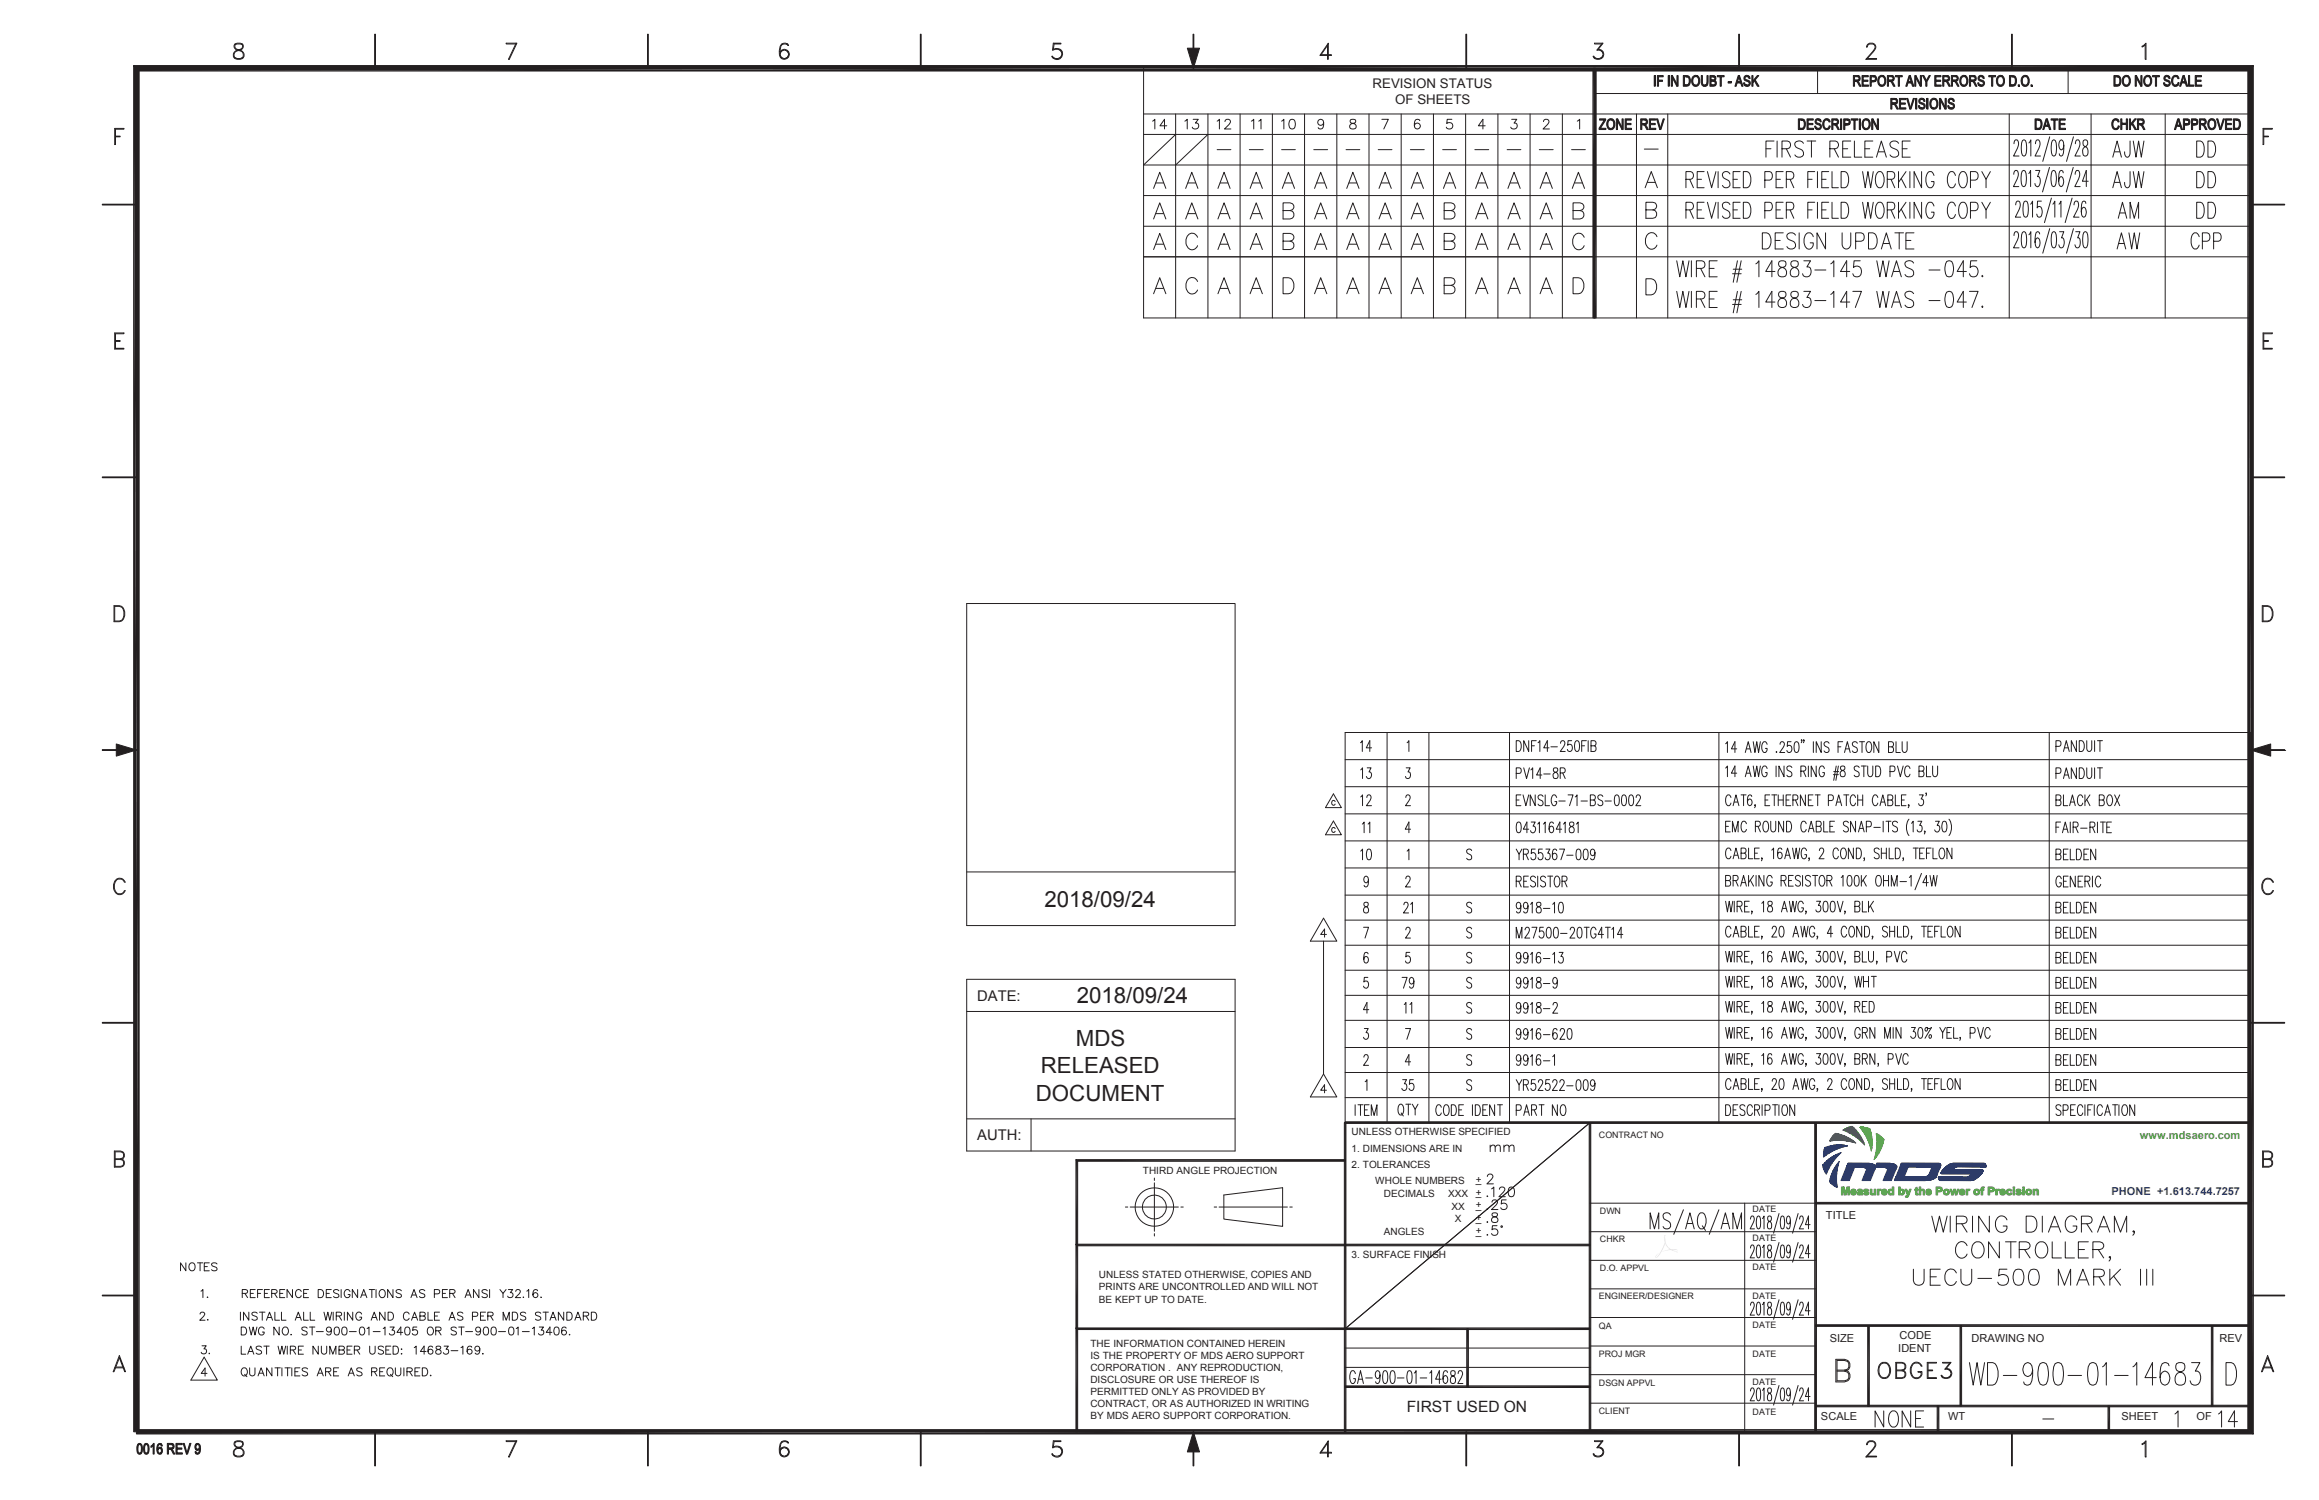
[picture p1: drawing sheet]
<svg xmlns="http://www.w3.org/2000/svg" width="432mm" height="279mm" viewBox="0 0 432 279" stroke-linecap="round" stroke-linejoin="round" font-family="sans-serif">
<defs><g id="words">
<g font-size="4.1" fill="#231f20">
<text x="194.5" y="168.9">2018/09/24</text>
<text x="200.5" y="186.9">2018/09/24</text>
<text x="200.3" y="194.8">MDS</text>
<text x="193.8" y="199.9">RELEASED</text>
<text x="192.9" y="205">DOCUMENT</text>
</g>
<text font-size="2.9" fill="#231f20" x="261.9" y="263">FIRST USED ON</text>
<g font-size="2.8" fill="#231f20">
<text x="182" y="186.4">DATE:</text>
<text x="182" y="212.4">AUTH:</text>
</g>
<g font-size="2.5" fill="#231f20">
<text x="255.6" y="16.4">REVISION STATUS</text>
<text x="259.8" y="19.5">OF SHEETS</text>
</g>
<text font-size="2.1" fill="#55a545" x="398.5" y="212.1">www.mdsaero.com</text>
<g font-size="2.1" fill="#231f20">
<text x="340" y="227">TITLE</text>
<text x="340.7" y="250">SIZE</text>
<text x="353.5" y="251.8">IDENT</text>
<text x="353.7" y="249.5">CODE</text>
<text x="367.1" y="250">DRAWING NO</text>
<text x="413.3" y="250">REV</text>
<text x="339.1" y="264.4">SCALE</text>
<text x="362.8" y="264.4">WT</text>
<text x="395" y="264.4">SHEET</text>
<text x="409" y="264.4">OF</text>
</g>
<text font-size="2.1" fill="#253d87" x="393.1" y="222.6">PHONE +1.613.744.7257</text>
<g font-size="1.9" fill="#231f20">
<text x="251.7" y="211.5">UNLESS OTHERWISE SPECIFIED</text>
<text x="251.7" y="214.5">1. DIMENSIONS ARE IN</text>
<text x="212.8" y="218.7">THIRD ANGLE PROJECTION</text>
<text x="251.7" y="217.5">2. TOLERANCES</text>
<text x="256.1" y="220.5">WHOLE NUMBERS</text>
<text x="274.8" y="220.3">_</text>
<text x="274.8" y="220.3">+</text>
<text x="257.7" y="222.9">DECIMALS</text>
<text x="269.7" y="222.9">XXX</text>
<text x="270.3" y="225.3">XX</text>
<text x="270.9" y="227.7">X</text>
<text x="274.8" y="222.8">_</text>
<text x="274.8" y="222.7">+</text>
<text x="274.8" y="227.5">_</text>
<text x="274.8" y="227.5">+</text>
<text x="274.8" y="225.1">_</text>
<text x="274.8" y="225.1">+</text>
<text x="257.7" y="230.1">ANGLES</text>
<text x="274.8" y="229.9">+</text>
<text x="274.8" y="230">_</text>
<text x="204.6" y="238.1">UNLESS STATED OTHERWISE, COPIES AND</text>
<text x="251.7" y="234.3">3. SURFACE FINISH</text>
<text x="204.6" y="240.4">PRINTS ARE UNCONTROLLED AND WILL NOT</text>
<text x="204.6" y="242.7">BE KEPT UP TO DATE.</text>
<text x="203" y="250.8">THE INFORMATION CONTAINED HEREIN</text>
<text x="203" y="253.1">IS THE PROPERTY OF MDS AERO SUPPORT</text>
<text x="203" y="255.4">CORPORATION . ANY REPRODUCTION,</text>
<text x="203" y="257.6">DISCLOSURE OR USE THEREOF IS</text>
<text x="203" y="262.1">CONTRACT, OR AS AUTHORIZED IN WRITING</text>
<text x="203" y="259.8">PERMITTED ONLY AS PROVIDED BY</text>
<text x="203" y="264.4">BY MDS AERO SUPPORT CORPORATION.</text>
</g>
<g font-size="1.7" fill="#231f20">
<text x="297.7" y="211.9">CONTRACT NO</text>
<text x="297.9" y="226.1">DWN</text>
<text x="326.3" y="225.8">DATE</text>
<text x="297.9" y="231.4">CHKR</text>
<text x="326.3" y="231.1">DATE</text>
<text x="297.9" y="236.7">D.O. APPVL</text>
<text x="326.3" y="236.6">DATE</text>
<text x="297.7" y="242">ENGINEER/DESIGNER</text>
<text x="326.3" y="242">DATE</text>
<text x="297.7" y="247.5">QA</text>
<text x="326.3" y="247.4">DATE</text>
<text x="297.7" y="252.8">PROJ MGR</text>
<text x="326.3" y="252.8">DATE</text>
<text x="297.7" y="258.2">DSGN APPVL</text>
<text x="297.7" y="263.5">CLIENT</text>
<text x="326.3" y="263.5">DATE</text>
<text x="326.3" y="258.1">DATE</text>
</g>
</g></defs>
<g fill="none" stroke="#231f20" stroke-width=".19">
<path d="M296.9 25v5.7h122.2M304.7 25v5.7M306.2 27.8h2.6M310.5 25v5.7M328.8 27.7h1M330.3 26.3h-1.5v3M330.9 26.3v3M331.8 27.7h1a.73 .73 0 0 0 .6-.7 .73 .73 0 0 0-.6-.7h-1v3M332.6 27.7l.8 1.6M335.8 26.7a.85 .85 0 0 0-.9-.5 .85 .85 0 0 0-.7 .8 1.98 1.98 0 0 0 1.4 1 .75 .75 0 0 1-.4 1.3h-.4l-.6-.4M336.5 26.3h1.6M337.3 26.3v3"/>
<path d="M340.7 27.7h1.1a.73 .73 0 0 0 .5-.7 .73 .73 0 0 0-.5-.7h-1.1v3M341.5 27.7l.8 1.6M343.1 27.7h.9M344.6 26.3h-1.5v3h1.5M345.3 26.3v3h1.4M347.2 27.7h.9M348.7 26.3h-1.5v3h1.5M349.4 29.3l.9-3 .9 3M349.7 28.3h1.2M353.5 26.7a.85 .85 0 0 0-.9-.5 .85 .85 0 0 0-.7 .8l.2 .4 1 .4a.76 .76 0 0 1 .4 .8 .76 .76 0 0 1-.5 .7h-.5l-.6-.4M354.2 27.7h.9M355.7 26.3h-1.5v3h1.5"/>
<path d="M374.1 25v5.7M375 26.8v-.2a.49 .49 0 0 1 .6-.5l.3 .5a4.1 4.1 0 0 1-1 2.5h1M376.6 26.2l.3-.1a1.82 1.82 0 0 1 .5 1.7l-.3 1.1-.3 .2a1.82 1.82 0 0 1-.4-1.8zM377.8 26.6l.3-.5v3M379 26.8v-.2a.49 .49 0 0 1 .6-.5l.3 .5a4.1 4.1 0 0 1-1 2.5h1M381.7 25.5l-1.3 4.6M382.1 26.2l.4-.1a1.82 1.82 0 0 1 .4 1.7l-.2 1.1-.3 .2a1.82 1.82 0 0 1-.5-1.8zM384.3 27.1l-.1 .4-.3 .4a1.11 1.11 0 0 1 0-1.8l.2 .1a3.9 3.9 0 0 1 0 2.7l-.4 .2-.2-.2-.1-.3M386.1 25.5l-1.3 4.6M386.4 26.8v-.2a.49 .49 0 0 1 .6-.5l.3 .5a4.1 4.1 0 0 1-.9 2.5h.9M387.9 26.2a.87 .87 0 0 0 .7 1.3 1.13 1.13 0 0 1-.2 1.6h-.2a1.17 1.17 0 0 1-.2-1.6l.7-.5v-.3l-.1-.5-.2-.1zM389.4 25v5.7"/>
<path d="M393.4 29.3l.8-3 .8 3M393.7 28.3h1M396.6 26.3v2.3l-.1 .4-.4 .3a.84 .84 0 0 1-.5-1M397.2 26.3l.5 3 .5-3 .5 3 .5-3M403.2 25v5.7M409 26.3h.7a1.9 1.9 0 0 1 .5 2.6l-.5 .4h-.7zM411.1 26.3h.7a1.94 1.94 0 0 1 .5 2.6l-.5 .4h-.7zM250.5 136.4h168.6v72.7h-168.6zM253.3 138.3l.4-.3v2M255.4 139.3h-1l.7-1.3v2M258.3 136.4v72.7M262 138.3l.3-.3v2"/>
<path d="M266.1 136.4v72.7M281.1 136.4v72.7M282.3 138h.5a1.28 1.28 0 0 1 0 2h-.5zM284.6 138v2l-.9-2v2M285.2 138.9h.5M286 138h-.8v2M286.4 138.3l.3-.3v2M288.4 139.3h-1l.7-1.3v2M288.8 139.1h1.2M290.6 138.5v-.3a.44 .44 0 0 1 .7-.1 .44 .44 0 0 1 0 .6l-.8 1.3h.9M292.7 138h-.7l-.1 .8a.46 .46 0 0 1 .8 .1l.1 .3a.53 .53 0 0 1-.2 .7 .53 .53 0 0 1-.7-.1l-.1-.2M293.4 138.1l.3-.1a1.01 1.01 0 0 1 .4 1.1l-.2 .8-.3 .1a1.61 1.61 0 0 1-.2-1.9z"/>
<path d="M294.5 138.9h.5M295.4 138h-.9v2M295.7 138v2M296.2 138.9h.6a.5 .5 0 0 0 .4-.5 .5 .5 0 0 0-.4-.4h-.6v2h.6l.3-.2 .1-.5-.4-.4M320.1 136.4v72.7M321.3 138.5l.3-.3v2M323.4 139.5h-1l.6-1.3v2M325.2 139.5h.6M326.5 138.2l.3 2 .3-2 .3 2 .4-2M329 138.6a.46 .46 0 0 0-.2-.4 .46 .46 0 0 0-.5 .1 1.44 1.44 0 0 0 .1 1.9 .56 .56 0 0 0 .6-.8h-.3M330.8 140v.2l.1-.1M331.4 138.6l.1-.3a.44 .44 0 0 1 .6 0 .44 .44 0 0 1 .1 .6l-.8 1.3h.9"/>
<path d="M333.5 138.2h-.7v.8a.45 .45 0 0 1 .4-.2 .45 .45 0 0 1 .4 .3l.1 .3a.53 .53 0 0 1-.2 .7 .53 .53 0 0 1-.7-.1l-.1-.2M334.2 138.3l.4-.1a1.44 1.44 0 0 1 0 2h-.1a1.01 1.01 0 0 1-.4-1.2zM335.5 137.9h-.1v-.1l.1 .3-.1 .2M335.9 137.9h-.1l.1-.1v.3l-.1 .2M337.7 138.2v2M339.1 138.2v2l-.9-2v2M340.6 138.5a.48 .48 0 0 0-.7-.3 .48 .48 0 0 0-.2 .6l.6 .4a.51 .51 0 0 1 .2 .8 .51 .51 0 0 1-.9-.1M342.2 139.1h.6M343.1 138.2h-.9v2M343.6 139.5h.7M345.8 138.5a.48 .48 0 0 0-.7-.3 .48 .48 0 0 0 .1 .8l.4 .2a.51 .51 0 0 1 .1 .8 .51 .51 0 0 1-.8-.1M346.2 138.2h1"/>
<path d="M346.7 138.2v2M347.7 138.3l.4-.1a1.41 1.41 0 0 1 0 2 .76 .76 0 0 1-.7-1zM349.8 138.2v2l-.9-2v2M351.6 139.1h.6a.5 .5 0 0 0 .4-.5 .5 .5 0 0 0-.4-.4h-.6v2h.6l.3-.2 .1-.5-.4-.4M353 138.2v2h.8M354.2 138.2v1.4l.1 .4 .2 .2 .5-.3 .1-.3v-1.4M381.6 136.4v72.7M382.8 139l.8-.1 .2-.3-.2-.5-.8-.1v2M384.2 140l.5-2 .6 2M384.4 139.3h.7M386.6 138v2l-.9-2v2M387.2 138h.4a1.28 1.28 0 0 1 0 2h-.4z"/>
<path d="M388.6 138v1.4l.1 .4 .2 .2 .5-.2 .1-.4v-1.4M390 138v2M390.5 138h1M391 138v2M250.5 156.6h168.6M250.5 151.6h168.6M250.5 146.5h168.6M250.5 141.5h168.6M253.4 143.4l.3-.4v2M253.4 148.4l.3-.3v2M253.4 158.5l.3-.3v1.9M253.7 153.5l.3-.4v2"/>
<path d="M254.5 148.5l.1-.2a.44 .44 0 0 1 .6-.1 .44 .44 0 0 1 0 .6l-.8 1.3h1M254.6 143h.7l-.4 .8h.2a.7 .7 0 0 1 .3 .7 .7 .7 0 0 1-.6 .5l-.4-.4M254.6 158.2h.4a1.41 1.41 0 0 1 0 1.9h-.2a1.28 1.28 0 0 1-.3-1.6zM254.7 153.5l.4-.4v2M261.8 148.5v-.2a.44 .44 0 0 1 .7-.1 .44 .44 0 0 1 0 .6l-.8 1.3h.9M261.8 143h.8l-.4 .8a.6 .6 0 0 1 .4 .7 .6 .6 0 0 1-.8 .4l-.1-.3M262 158.5l.3-.3v1.9M262.7 154.5h-1l.6-1.4v2M274 158.4l-.3-.2h-.3l-.3 .1v.3l.1 .3 .8 .5v.5a.51 .51 0 0 1-.4 .3 .51 .51 0 0 1-.5-.3M282.3 144.1h.6a.56 .56 0 0 0 .4-.6 .56 .56 0 0 0-.4-.5h-.6v2M282.3 149h.6M282.3 158.2l.6 .9 .5-.9"/>
<path d="M282.5 153.2l.4-.1a1.24 1.24 0 0 1 .3 1.6l-.2 .3-.3 .1a1.24 1.24 0 0 1-.3-1.6zM282.9 159.1v1M283.2 148.1h-.9v2h.9M283.6 148.1l.5 2 .5-2M283.7 159.1h.5a.5 .5 0 0 0 .4-.5 .5 .5 0 0 0-.4-.4h-.5v1.9M283.7 143l.5 2 .6-2M284.1 159.1l.5 1M284.6 154.5h-.9l.6-1.4v2M285.1 143.4l.3-.4v2M285.1 153.1h.8l-.4 .8h.1a.7 .7 0 0 1 .3 .7 .7 .7 0 0 1-.5 .5l-.4-.4M285.9 148.1v2l-1-2v2M285.9 158.2h-.7l-.1 .8a.45 .45 0 0 1 .5-.2 .45 .45 0 0 1 .3 .3l.1 .3a.55 .55 0 0 1-.2 .6 .55 .55 0 0 1-.6 .1l-.1-.3"/>
<path d="M286.3 153.5l.3-.4v2M287.1 144.4h-1l.7-1.4v2M287.2 158.2h-.7l-.1 .8a.45 .45 0 0 1 .5-.2 .45 .45 0 0 1 .4 .3v.3a.55 .55 0 0 1-.1 .6 .55 .55 0 0 1-.7 .1l-.1-.3M287.3 148.4a.48 .48 0 0 0-.8-.3 .48 .48 0 0 0 .1 .8l.4 .2a.5 .5 0 0 1 .2 .8 .5 .5 0 0 1-.8-.1M287.4 153.5l.3-.4v2M287.4 144.2h1.2M287.7 148.1v2h.8M287.8 158.2h.8l-.4 .7a.6 .6 0 0 1 .4 .8 .6 .6 0 0 1-.8 .4l-.1-.3M289.2 153.4v-.2l-.4-.1a1.36 1.36 0 0 0-.3 1.7l.1 .2a.59 .59 0 0 0 .8-.4 .59 .59 0 0 0-.5-.7l-.3 .1-.2 .5M289.3 143.1a.5 .5 0 0 0 .4 .8 .57 .57 0 0 1 .4 .7 .57 .57 0 0 1-.8 .3l-.1-.5a.99 .99 0 0 1 .7-.7l.2-.2-.1-.4zM289.9 158.4l-.1-.2h-.3a1.14 1.14 0 0 0-.4 1.3l.1 .6a.59 .59 0 0 0 .8-.5 .59 .59 0 0 0-.5-.7l-.3 .1-.1 .5M289.9 148.5a.48 .48 0 0 0-.8-.3 1.44 1.44 0 0 0 .1 1.9 .58 .58 0 0 0 .7-.8h-.4"/>
<path d="M290.3 149.2h1.1M290.4 158.2h.9l-.7 1.9M290.5 144h.6a.5 .5 0 0 0 .4-.5 .5 .5 0 0 0-.4-.5h-.6v2M290.8 154.5h-1l.6-1.4v2M291 144l.4 1M291.1 153.5l.3-.4v2M291.7 159.3h1.2M292 148.1h.9l-.7 2M292.3 153.2l-.1 .4 .2 .3a.61 .61 0 0 1 .8 .6 .61 .61 0 0 1-.9 .5l-.1-.5a.99 .99 0 0 1 .7-.7l.2-.2-.1-.4zM293.3 148.4l.3-.3v2M293.5 153.5l.4-.4v2M293.6 158.2h.4a1.24 1.24 0 0 1 .3 1.6l-.1 .3h-.3a1.24 1.24 0 0 1-.4-1.6z"/>
<path d="M294.4 149.2h1.2M295 158.2h.3a1.24 1.24 0 0 1 .4 1.6l-.2 .3h-.3a1.24 1.24 0 0 1-.3-1.6zM296.1 149h.6a.5 .5 0 0 0 .4-.5 .5 .5 0 0 0-.4-.4h-.6v2h.6l.3-.2 .1-.5-.4-.4M297 158.8l-.2 .5a.59 .59 0 0 1-.7-.4 .59 .59 0 0 1 .4-.7h.1a1.33 1.33 0 0 1 0 1.9h-.4v-.2M298.5 148.4a.48 .48 0 0 0-.8-.3 .48 .48 0 0 0 .1 .8l.4 .2a.5 .5 0 0 1 .1 .8 .5 .5 0 0 1-.8-.1M298.9 149.2h1.1M300.8 148.2l.3-.1a1.44 1.44 0 0 1 0 2h-.1a1.01 1.01 0 0 1-.4-1.2zM302.1 148.2l.4-.1a1.44 1.44 0 0 1 0 2h-.2a1.01 1.01 0 0 1-.4-1.2zM303.4 148.2l.4-.1a1.44 1.44 0 0 1 0 2h-.1a1.01 1.01 0 0 1-.4-1.2zM304.7 148.5v-.2a.44 .44 0 0 1 .6-.1 .44 .44 0 0 1 .1 .6l-.8 1.3h.9M321.3 143.1l.3-.4v2M321.3 153.9h.5"/>
<path d="M322.2 153h-.9v2h.9M322.3 158.4a.46 .46 0 0 0-.2-.4 .46 .46 0 0 0-.5 .1 1.44 1.44 0 0 0 .1 1.9 .48 .48 0 0 0 .6-.5M322.3 148.5a.46 .46 0 0 0-.2-.4 .46 .46 0 0 0-.5 .1 1.44 1.44 0 0 0 .1 1.9 .51 .51 0 0 0 .6-.5M322.6 155v-2l.5 2 .5-2v2M322.7 160l.5-2 .6 2M322.7 150.1l.5-2 .6 2M322.9 159.3h.7M322.9 149.4h.7M323.4 144h-1l.6-1.3v2M324.2 148.1h.9M324.7 148.1v2M324.8 158.9a.56 .56 0 0 1 .3 .5 .56 .56 0 0 1-.3 .6h-.6v-2h.6a.5 .5 0 0 1 .3 .4 .5 .5 0 0 1-.3 .5h-.6"/>
<path d="M325 140.2l.5-2 .6 2M325 144.7l.5-2 .6 2M325.2 144h.6M325.2 153.4a.48 .48 0 0 0-.8-.3 1.51 1.51 0 0 0 .2 1.9 .51 .51 0 0 0 .6-.5M325.6 158v2h.8M326.2 148.4l-.1-.2-.3-.1a1.61 1.61 0 0 0-.2 1.9l.2 .1a.65 .65 0 0 0 .4-.7 .65 .65 0 0 0-.4-.6l-.4 .3v.3M326.5 142.7l.3 2 .3-2 .3 2 .4-2M326.7 158.9h.5M326.9 153.9l.7-.1 .2-.3-.2-.4-.7-.1v2M326.9 150l-.1 .1-.1-.1h.2l-.2 .5M327.3 153.9l.5 1.1M327.6 158h-.9v2h.9"/>
<path d="M328.1 159.9h-.1v-.1l.1 .3-.1 .2M328.5 153.1l.2-.1a.85 .85 0 0 1 .6 1.2l-.1 .3a.47 .47 0 0 1-.4 .5 .47 .47 0 0 1-.5-.5v-.8zM328.7 149h.5M329 143.2a.46 .46 0 0 0-.2-.5 .46 .46 0 0 0-.5 .1 1.44 1.44 0 0 0 .1 1.9 .54 .54 0 0 0 .6-.8h-.3M329.5 148.1h-.8v2h.8M329.7 153l.1 1.7a.43 .43 0 0 0 .4 .3 .43 .43 0 0 0 .4-.3v-1.7M329.9 158.3l.3-.3v2M329.9 148.1h1M330.4 148.1v2M330.7 142.7v2M331.1 149h.9M331.1 148.1v2"/>
<path d="M331.8 158.2l-.1-.1-.3-.1a1.14 1.14 0 0 0-.4 1.3l.2 .6a.59 .59 0 0 0 .7-.5 .59 .59 0 0 0-.5-.7l-.2 .1-.2 .5M332 148.1v2M332.1 153v2l-.9-2v2M332.2 142.7v2l-1-2v2M332.3 160l.5-2 .6 2M332.5 159.3h.7M332.6 149h.5M332.7 153h.4a1.26 1.26 0 0 1 0 2h-.4zM333.4 148.1h-.8v2h.8M333.7 143l-.4-.3-.5 .2v.5l.7 .4a.51 .51 0 0 1-.2 .9l-.5-.1-.1-.2M333.8 158l.3 2 .4-2 .3 2 .3-2M333.8 149l.8-.1 .2-.3-.2-.4-.8-.1v2"/>
<path d="M334.3 149l.5 1.1M335.3 143.6l.8-.1 .2-.2-.2-.5-.8-.1v2M335.8 143.6l.5 1.1M336.2 148.1v2l-1-2v2M336.3 153.4a.48 .48 0 0 0-.7-.3 1.51 1.51 0 0 0 .1 1.9 .51 .51 0 0 0 .6-.5M336.4 158.4a.47 .47 0 0 0-.5-.5 .47 .47 0 0 0-.5 .5 1.42 1.42 0 0 0 .4 1.6 .6 .6 0 0 0 .6-.8h-.4M336.7 142.7v2M336.7 155l.5-2 .6 2M336.7 149h.5M336.9 159.9h-.1v-.1l.1 .3-.1 .2M336.9 154.3h.7M337.6 148.1h-.9v2h.9"/>
<path d="M338 148.1h.9M338.2 142.7v2l-1-2v2M338.5 148.1v2M338.8 158.4v-.2a.44 .44 0 0 1 .7-.1 .44 .44 0 0 1 0 .6l-.8 1.3h.9M338.8 153.9a.56 .56 0 0 1 .3 .5 .56 .56 0 0 1-.3 .6h-.6v-2h.6a.5 .5 0 0 1 .3 .4 .5 .5 0 0 1-.3 .5h-.6M339.6 153v2h.8M339.7 143.2a.46 .46 0 0 0-.2-.5 .46 .46 0 0 0-.5 .1 1.44 1.44 0 0 0 .1 1.9 .54 .54 0 0 0 .6-.8h-.3M340.4 149.1l.8-.1 .2-.3-.2-.5-.8-.1v2M340.7 153.9h.5M341.4 144.3h.9M341.4 143.7h1M341.6 153h-.9v2h.9"/>
<path d="M341.8 150.1l.6-2 .5 2M341.9 142.7l-.5 2.7M342.1 149.4h.6M342.3 158.4a.45 .45 0 0 0-.3-.4 .45 .45 0 0 0-.5 .2l-.1 .2a1.36 1.36 0 0 0 .4 1.6l.3-.1 .2-.4M342.3 142.7l-.5 2.7M342.8 142.8a.5 .5 0 0 0 .4 .7 .57 .57 0 0 1 .4 .8 .57 .57 0 0 1-.8 .3l-.2-.5a.99 .99 0 0 1 .8-.7l.1-.3v-.3zM343 158.1l.4-.1a1.39 1.39 0 0 1 0 2 .75 .75 0 0 1-.7-1zM343.3 148.1h1M343.5 140.2l.5-2 .5 2M343.8 148.1v2M344.2 153.2l-.3-.2h-.4l-.2 .2-.1 .2 .2 .3 .7 .5 .1 .5a.51 .51 0 0 1-.5 .3 .51 .51 0 0 1-.5-.3M345.1 158v2l-.9-2v2"/>
<path d="M345.5 153v2l-.9-2v2M345.5 148.5a.46 .46 0 0 0-.2-.4 .46 .46 0 0 0-.5 .1 1.44 1.44 0 0 0 .1 1.9 .51 .51 0 0 0 .6-.5M345.7 158h.4a1.26 1.26 0 0 1 0 2h-.4zM345.9 149h.9M345.9 148.1v2M346.1 155l.5-2 .5 2M346.2 143l-.4-.3h-.3l-.2 .2-.1 .2 .2 .3 .7 .5 .1 .5a.52 .52 0 0 1-.5 .3 .52 .52 0 0 1-.5-.3M346.2 154.3h.7M346.6 142.7h.9M346.8 148.1v2M347 142.7v2M347.2 159.9h-.2l.1-.1 .1 .3-.2 .2"/>
<path d="M347.5 154h.6a.56 .56 0 0 0 .4-.5 .56 .56 0 0 0-.4-.5h-.6v2M347.8 142.7l.1 1.7a.41 .41 0 0 0 .3 .3 .41 .41 0 0 0 .4-.3l.1-1.7M348.9 154.1h1.2M349.3 142.7h.4a1.26 1.26 0 0 1 0 2h-.4zM349.7 148.5a.48 .48 0 0 0-.8-.3 1.44 1.44 0 0 0 .1 1.9 .54 .54 0 0 0 .7-.5M349.9 158.2l-.3-.2-.6 .1 .1 .6 .6 .3a.52 .52 0 0 1 .2 .8 .52 .52 0 0 1-.8 .1l-.1-.2M350.1 150.1l.5-2 .5 2M350.2 149.4h.7M350.3 158.9h.9M350.3 158v2M350.6 153v2M351.2 153h.9"/>
<path d="M351.2 158v2M351.5 149h.6a.5 .5 0 0 0 .4-.5 .5 .5 0 0 0-.4-.4h-.6v2h.6l.3-.2v-.5l-.3-.4M351.6 153v2M351.8 158v2h.8M351.9 143.7h.6a.56 .56 0 0 0 .4-.5 .56 .56 0 0 0-.4-.5h-.6v2M352.9 158h.5a1.26 1.26 0 0 1 0 2h-.5zM352.9 148.1v2h.8M353.3 142.7l.5 2 .6-2M353.3 153.2l-.3-.2h-.4l-.2 .2v.2l.1 .3 .8 .5v.5a.52 .52 0 0 1-.5 .3 .52 .52 0 0 1-.4-.3M354.1 149h.5M354.4 159.9h-.1l.1-.1v.3l-.1 .2M354.9 148.1h-.8v2h.8"/>
<path d="M355.5 152.6a2.69 2.69 0 0 0 0 3M355.5 150l-.1 .1-.1-.1h.2l-.2 .5M355.6 143.2a.47 .47 0 0 0-.6-.5 1.41 1.41 0 0 0 .1 2l.4-.1 .1-.4M355.9 153.4l.3-.4v2M356.2 158h1M356.7 158v2M357.1 153h.7l-.4 .7a.6 .6 0 0 1 .5 .8 .6 .6 0 0 1-.8 .4l-.1-.3M357.4 148.1h.7l-.4 .7a.6 .6 0 0 1 .5 .8 .6 .6 0 0 1-.8 .4l-.1-.3M357.4 158.9h.6M357.9 143.6a.56 .56 0 0 1 .4 .6 .56 .56 0 0 1-.4 .5h-.6v-2h.6a.5 .5 0 0 1 .4 .5 .5 .5 0 0 1-.4 .4h-.6M358.3 158h-.9v2h.9M358.4 154.9h-.1l.1-.1v.3l-.1 .2"/>
<path d="M358.7 158.9h.5M358.7 142.7v2h.8M358.7 147.8h-.1v-.1l.1 .3-.1 .3M359.6 158h-.9v2M359.9 142.7v1.7a.41 .41 0 0 0 .4 .3 .41 .41 0 0 0 .4-.3l.1-1.7M359.9 158v2h.8M360.4 153h.7l-.4 .7h.2a.7 .7 0 0 1 .3 .7 .7 .7 0 0 1-.6 .6l-.4-.4M361.3 158.1l.4-.1a1.39 1.39 0 0 1 0 2 .77 .77 0 0 1-.7-1zM361.8 153.1l.3-.1a1.41 1.41 0 0 1 0 2h-.1a1.28 1.28 0 0 1-.3-1.6zM362.9 152.6a2.69 2.69 0 0 1 0 3M363.5 158v2l-1-2v2M382.8 144.1h.6a.56 .56 0 0 0 .4-.6 .56 .56 0 0 0-.4-.5h-.6v2"/>
<path d="M382.8 154.1h.5M382.8 149h.6a.5 .5 0 0 0 .4-.5 .5 .5 0 0 0-.4-.4h-.6v2h.6l.3-.2 .1-.5-.4-.4M383.4 159.1a.56 .56 0 0 1 .4 .5 .56 .56 0 0 1-.4 .5h-.6v-1.9h.6a.5 .5 0 0 1 .4 .4 .5 .5 0 0 1-.4 .5h-.6M383.7 153.1h-.9v2M384 155.1l.6-2 .5 2M384.2 145l.5-2 .6 2M384.2 159.1h.5M384.2 154.5h.7M384.2 148.1v2h.8M384.4 144.4h.7M385.1 158.2h-.9v1.9h.9M385.4 150.1l.5-2 .5 2"/>
<path d="M385.5 158.2v1.9h.8M385.5 153.1v2M385.6 149.4h.6M386 154.1l.8-.1 .1-.3-.1-.5-.8-.1v2M386.5 154.1l.4 1M386.6 143v2l-.9-2v2M386.6 158.2h.5a1.26 1.26 0 0 1 0 1.9h-.5zM387.2 143h.4a1.26 1.26 0 0 1 0 2h-.4zM387.4 154.3h1.2M387.8 148.5a.47 .47 0 0 0-.4-.5 .47 .47 0 0 0-.5 .5v1.1a.48 .48 0 0 0 .7 .4l.2-.4M388 159.1h.6M388.2 148.1v2"/>
<path d="M388.6 143v1.7a.43 .43 0 0 0 .4 .3 .43 .43 0 0 0 .4-.3l.1-1.7M388.6 148.9l.5 1.2M388.9 158.2h-.9v1.9h.9M389.1 148.1l-.9 1.3M389.1 154.1l.9-.1 .1-.3-.1-.5-.9-.1v2M389.6 154.1l.5 1M390 143v2M390.2 158.2v1.9l-.9-1.9v1.9M390.5 143h1M390.5 153.1v2M390.9 149h.6a.5 .5 0 0 0 .3-.5 .5 .5 0 0 0-.3-.4h-.6v2h.6l.3-.2v-.5l-.3-.4M391 143v2"/>
<path d="M391.1 153.1h.9M391.6 153.1v2M392.3 154.1h.5M392.6 148.2l.4-.1a1.42 1.42 0 0 1 0 2 .93 .93 0 0 1-.7-1.4zM393.1 153.1h-.8v2h.8M393.7 148.1l1 2M394.7 148.1l-1 2M246.4 171l2.5 4.3h-4.9zM246.4 175.3v24.7M247 174.1h-1.1l.7-1v1.5M250.5 176.1h168.6M250.5 171.4h168.6"/>
<path d="M250.5 166.7h168.6M250.5 161.7h168.6M253.9 172.7h.9l-.6 2M254 168.1a.48 .48 0 0 0 0 .5 .48 .48 0 0 0 .4 .3 .56 .56 0 0 1 .5 .8 .56 .56 0 0 1-.9 .2 .71 .71 0 0 1 .6-1.1l.1-.1a.43 .43 0 0 0-.2-.6zM254.7 177.7v-.2l-.4-.1a1.14 1.14 0 0 0-.4 1.3l.2 .6a.59 .59 0 0 0 .8-.4 .59 .59 0 0 0-.5-.7h-.3l-.2 .5M254.8 163.9a.54 .54 0 0 1-.5 .5 .67 .67 0 0 1-.4-.6 .67 .67 0 0 1 .5-.6 1.36 1.36 0 0 1 0 2l-.3-.1-.1-.2M261.4 168.5l.1-.2a.44 .44 0 0 1 .6-.1 .44 .44 0 0 1 0 .6l-.8 1.3h1M261.8 163.7v-.3a.44 .44 0 0 1 .7-.1 .44 .44 0 0 1 0 .7l-.8 1.2h.9M261.8 173.2v-.3a.44 .44 0 0 1 .7 0 .44 .44 0 0 1 0 .6l-.8 1.2h.9M262.5 177.4h-.7v.8a.45 .45 0 0 1 .4-.2 .45 .45 0 0 1 .4 .4v.2a.55 .55 0 0 1-.1 .7 .55 .55 0 0 1-.7 0l-.1-.3M262.7 168.4l.3-.3v2M274 173a.48 .48 0 0 0-.6-.3 .48 .48 0 0 0-.2 .7l.6 .4a.51 .51 0 0 1 .1 .8 .51 .51 0 0 1-.8-.2"/>
<path d="M274 168.3l-.3-.2h-.3l-.3 .2v.2l.1 .3 .8 .5v.5a.51 .51 0 0 1-.4 .3 .51 .51 0 0 1-.5-.3M274 177.7l-.3-.3h-.3l-.3 .2v.3l.1 .3 .8 .4v.5a.51 .51 0 0 1-.4 .3 .51 .51 0 0 1-.5-.3M282.3 174.7v-2l.6 2 .5-2v2M282.3 164.1h.6a.5 .5 0 0 0 .4-.4 .5 .5 0 0 0-.4-.5h-.6v2M282.8 164.1l.5 1.1M283.2 168.7l-.2 .5a.59 .59 0 0 1-.7-.4 .59 .59 0 0 1 .4-.7h.3a1.82 1.82 0 0 1 0 1.9l-.4 .1-.2-.3M283.2 178.1l-.2 .4a.59 .59 0 0 1-.7-.4 .59 .59 0 0 1 .4-.7l.3 .1a1.82 1.82 0 0 1 0 1.8l-.4 .1-.2-.3M283.7 164.1h.5M284 173.2v-.1a.46 .46 0 0 1 .5-.4l.2 .2 .1 .4-.9 1.4h.9M284.5 168.7l-.2 .5a.59 .59 0 0 1-.7-.4 .59 .59 0 0 1 .5-.7 1.33 1.33 0 0 1 0 2l-.3-.1-.1-.2M284.5 178.1l-.2 .4a.59 .59 0 0 1-.7-.4 .59 .59 0 0 1 .5-.7 1.33 1.33 0 0 1 0 2l-.3-.1-.1-.2M284.6 163.2h-.9v2h.9"/>
<path d="M285 168.4l.3-.3v2M285 177.8l.3-.4v2M285.2 172.7h1l-.7 2M285.9 163.5a.48 .48 0 0 0-.6-.3 .48 .48 0 0 0-.2 .7l.5 .4a.5 .5 0 0 1 .2 .8 .5 .5 0 0 1-.8-.2M286.2 168.1a.5 .5 0 0 0 .4 .8 .57 .57 0 0 1 .4 .8 .57 .57 0 0 1-.8 .3l-.2-.5a.99 .99 0 0 1 .8-.8l.1-.2v-.4zM286.3 163.2v2M286.9 177.7l-.1-.2-.4-.1a1.14 1.14 0 0 0-.4 1.3l.3 .6a.59 .59 0 0 0 .7-.4 .59 .59 0 0 0-.5-.7h-.2l-.3 .5M287.4 172.7h-.7l-.1 .9 .5-.2a.75 .75 0 0 1 .4 .7 .75 .75 0 0 1-.5 .6l-.4-.2v-.2M287.4 169.2h1.2M287.4 178.5h1.2M287.8 163.5a.48 .48 0 0 0-.8-.2 .48 .48 0 0 0 .1 .8l.4 .2a.5 .5 0 0 1 .2 .8 .5 .5 0 0 1-.8-.2M288.1 172.8l.3-.1a1.01 1.01 0 0 1 .4 1.2l-.2 .7-.3 .1a1.61 1.61 0 0 1-.2-1.9z"/>
<path d="M288.2 163.2h.9M288.6 163.2v2M289.1 168.4l.4-.3v2M289.1 177.8l.4-.4v2M289.5 172.8l.3-.1a1.01 1.01 0 0 1 .4 1.2l-.2 .7-.4 .1a1.61 1.61 0 0 1-.1-1.9zM289.6 163.3l.2-.1a.88 .88 0 0 1 .6 1.2v.3a.54 .54 0 0 1-.6 .5 1.56 1.56 0 0 1-.2-1.9zM290.3 177.4h.7l-.4 .8a.62 .62 0 0 1 .5 .6 .62 .62 0 0 1-.6 .6l-.3-.4M290.4 168.1h.3a1.28 1.28 0 0 1 .3 1.6l-.1 .3-.3 .1a1.28 1.28 0 0 1-.3-1.7zM290.6 173.9h1.2M290.9 164.1h.5a.5 .5 0 0 0 .4-.4 .5 .5 0 0 0-.4-.5h-.5v2M291.3 164.1l.5 1.1M292.4 173.2v-.3a.44 .44 0 0 1 .7-.1 .44 .44 0 0 1 0 .7l-.8 1.2h.9"/>
<path d="M293.9 172.8l.3-.1a1.01 1.01 0 0 1 .4 1.2l-.2 .7-.4 .1a1.61 1.61 0 0 1-.1-1.9zM295 172.7h.9M295.4 172.7v2M297.2 173.2a.49 .49 0 0 0-.7-.4 1.44 1.44 0 0 0 .1 1.9 .62 .62 0 0 0 .6-.7h-.4M298.6 174.1h-1l.6-1.4v2M298.9 172.7h.9M299.4 172.7v2M300.1 173.1l.3-.4v2M302.2 174.1h-1l.7-1.4v2M321.3 167.9l.3 2 .4-2 .3 2 .3-2M321.3 177.2l.3 2 .4-2 .3 2 .3-2M321.9 164a.56 .56 0 0 1 .4 .5 .56 .56 0 0 1-.4 .6h-.6v-2h.6a.5 .5 0 0 1 .4 .4 .5 .5 0 0 1-.4 .5h-.6"/>
<path d="M322.3 173a.46 .46 0 0 0-.2-.4 .46 .46 0 0 0-.5 0 1.44 1.44 0 0 0 .1 1.9 .51 .51 0 0 0 .6-.4M322.7 174.5l.5-2 .6 2M322.7 164l.8-.1 .1-.3-.1-.4-.8-.1v2M322.9 173.9h.7M322.9 167.9v2M322.9 177.2v2M323.2 164l.4 1.1M323.4 168.8h.6a.5 .5 0 0 0 .4-.5 .5 .5 0 0 0-.4-.4h-.6v2M323.4 178.2h.6a.5 .5 0 0 0 .4-.5 .5 .5 0 0 0-.4-.5h-.6v2M323.9 168.8l.5 1.1M323.9 178.2l.5 1M324.1 165.1l.6-2 .5 2"/>
<path d="M324.2 173.5h.6a.5 .5 0 0 0 .3-.5 .5 .5 0 0 0-.3-.5h-.6v2h.6l.3-.2v-.4l-.3-.4M324.3 164.4h.7M324.8 168.8h.6M324.8 178.2h.6M325.6 172.5v2h.8M325.6 163.1v2M325.7 167.9h-.9v2h.9M325.7 177.2h-.9v2h.9M325.9 163.9l.6 1.2M326.2 169.8h-.1l.1-.1v.3l-.1 .2M326.2 179.1h-.1l.1-.1v.3l-.1 .3M326.5 163.1l-.9 1.3"/>
<path d="M326.7 173.5h.5M327 163.1v2M327.6 172.5h-.9v2h.9M328 168.3l.4-.4v2M328 177.6l.4-.4v2M328.1 174.4l-.1 .1v-.1h.1l-.1 .5M328.4 163.1v2l-.9-2v2M329.2 168v.3l.2 .3a.61 .61 0 0 1 .7 .7 .61 .61 0 0 1-.9 .5 .81 .81 0 0 1 .7-1.3 .4 .4 0 0 0-.2-.6zM329.9 177.5l-.1-.2-.3-.1a1.14 1.14 0 0 0-.4 1.3l.2 .6a.59 .59 0 0 0 .7-.4 .59 .59 0 0 0-.4-.7l-.3 .1-.2 .4M330 173l.1-.3a.44 .44 0 0 1 .6 0 .44 .44 0 0 1 0 .6l-.8 1.2h1M330 163.5a.48 .48 0 0 0-.8-.3 1.44 1.44 0 0 0 .2 1.9 .56 .56 0 0 0 .6-.8h-.4M331.4 172.6l.4-.1a1.43 1.43 0 0 1 0 2h-.2a1.61 1.61 0 0 1-.2-1.9z"/>
<path d="M331.6 164l.8-.1 .2-.3-.2-.4-.8-.1v2M331.7 169.9l.6-2 .5 2M331.7 179.2l.6-2 .5 2M331.9 169.2h.7M331.9 178.5h.7M332.1 164l.5 1.1M333 164h.6M333.2 167.9l.3 2 .3-2 .4 2 .3-2M333.2 177.2l.3 2 .3-2 .4 2 .3-2M333.8 174.5l.6-2 .5 2M333.9 163.1h-.9v2h.9M334.1 173.9h.6"/>
<path d="M335.2 163.3l-.3-.2h-.3l-.2 .2-.1 .2 .2 .3 .7 .5v.5a.51 .51 0 0 1-.4 .3 .51 .51 0 0 1-.5-.3M335.3 172.5l.3 2 .4-2 .3 2 .4-2M335.6 163.1v2M335.8 168.3a.48 .48 0 0 0-.8-.3 1.44 1.44 0 0 0 .2 1.9 .56 .56 0 0 0 .6-.8h-.4M335.8 177.7a.48 .48 0 0 0-.8-.4 1.45 1.45 0 0 0 .2 1.9 .56 .56 0 0 0 .6-.8h-.4M336.3 169.8h-.1l.1-.1v.1l-.1 .4M336.3 179.1h-.1l.1-.1v.1l-.1 .5M337.1 163.3l-.3-.2h-.4l-.2 .1v.3l.1 .3a.89 .89 0 0 1 .8 1.1l-.6 .2-.3-.3M337.5 163.1h1M337.9 173a.46 .46 0 0 0-.2-.4 .46 .46 0 0 0-.5 0 1.44 1.44 0 0 0 .1 1.9 .56 .56 0 0 0 .6-.7h-.3M338 163.1v2M338.2 167.9h.8l-.4 .7a.6 .6 0 0 1 .4 .8 .6 .6 0 0 1-.8 .4l-.1-.3"/>
<path d="M338.2 177.2h.8l-.4 .8a.6 .6 0 0 1 .4 .7 .6 .6 0 0 1-.8 .4l-.1-.3M338.5 174.4l-.1 .1-.1-.1h.2l-.2 .5M339 163.2l.4-.1a1.39 1.39 0 0 1 0 2 .75 .75 0 0 1-.7-1zM339.6 168l.4-.1a1.24 1.24 0 0 1 .3 1.6l-.1 .3-.3 .1a1.24 1.24 0 0 1-.4-1.6zM339.6 177.3l.4-.1a1.24 1.24 0 0 1 .3 1.6l-.1 .3-.3 .1a1.24 1.24 0 0 1-.4-1.6zM340.2 164l.8-.1 .1-.3-.1-.4-.8-.1v2M340.6 164l.5 1.1M341 168l.3-.1a1.24 1.24 0 0 1 .4 1.6l-.2 .3-.3 .1a1.24 1.24 0 0 1-.4-1.6zM341 177.3l.3-.1a1.24 1.24 0 0 1 .4 1.6l-.2 .3-.3 .1a1.24 1.24 0 0 1-.4-1.6zM341.2 173.9h-.9l.6-1.4v2M342.1 167.9l.5 2 .6-2M342.1 177.2l.5 2 .6-2"/>
<path d="M342.8 163.4l.4-.3v2M343.6 169.8h-.1v-.1l.1 .3-.1 .2M343.6 179.1h-.1v-.1l.1 .3-.1 .3M343.9 173a.48 .48 0 0 0-.8-.4 1.44 1.44 0 0 0 .1 1.9 .54 .54 0 0 0 .7-.4M344.1 163.2l.3-.1a1.24 1.24 0 0 1 .4 1.6l-.2 .3-.3 .1a1.24 1.24 0 0 1-.3-1.7zM344.5 172.6l.1-.1a.88 .88 0 0 1 .7 1.3l-.1 .3a.54 .54 0 0 1-.6 .4 1.56 1.56 0 0 1-.1-1.9zM345.4 163.2l.4-.1a1.24 1.24 0 0 1 .3 1.6l-.1 .3-.3 .1a1.24 1.24 0 0 1-.4-1.7zM346 168.8a.56 .56 0 0 1 .3 .5 .56 .56 0 0 1-.3 .6h-.6v-2h.6a.5 .5 0 0 1 .3 .4 .5 .5 0 0 1-.3 .5h-.6M346 178.2a.56 .56 0 0 1 .3 .5 .56 .56 0 0 1-.3 .5h-.6v-2h.6a.5 .5 0 0 1 .3 .5 .5 .5 0 0 1-.3 .5h-.6M346.6 163.1v2M346.6 172.5v2l-.9-2v2M346.8 167.9v2h.8"/>
<path d="M346.8 177.2v2h.8M346.9 163.9l.6 1.2M347.2 172.5h.4a1.28 1.28 0 0 1 0 2h-.4zM347.5 163.1l-.9 1.3M347.9 167.9v2M347.9 177.2l.1 1.7a.43 .43 0 0 0 .4 .3 .43 .43 0 0 0 .4-.3v-1.7M348.3 168.7l.5 1.2M348.7 174.4l-.1 .1v-.1h.1l-.1 .5M348.8 167.9l-.9 1.3M349.5 163.2l.4-.1a1.39 1.39 0 0 1 0 2 .85 .85 0 0 1-.6-1.3zM349.5 179.1h-.1v-.1l.1 .3-.1 .3M350.7 164h.9"/>
<path d="M350.7 163.1v2M351.3 178.2h.6a.57 .57 0 0 0 .4-.5 .57 .57 0 0 0-.4-.5h-.6v2M351.5 172.8a.48 .48 0 0 0-.7-.3 .48 .48 0 0 0-.2 .7l.6 .4a.5 .5 0 0 1 .1 .8 .5 .5 0 0 1-.8-.2M351.6 163.1v2M351.9 172.5v2M351.9 173.5h.9M352.2 165.1v-2l.5 2 .6-2v2M352.7 177.2l.6 2 .5-2M352.8 172.5v2M353.3 172.5v2h.8M353.8 164.2h1.2M354.4 172.5h.5a1.24 1.24 0 0 1 0 2h-.5z"/>
<path d="M355.1 177.7a.48 .48 0 0 0-.8-.4 1.51 1.51 0 0 0 .1 1.9 .51 .51 0 0 0 .7-.5M355.5 163.4l.4-.3v2M356 174.4l-.1 .1v-.1h.1l-.1 .5M357.8 172.5h.9M357.8 162.7l-1.2 3M358.2 172.5v2M359 173.5h.5M359.1 164.4h-1.1l.7-1.3v2M359.4 163.1l.3 2 .3-2 .4 2 .3-2M359.9 172.5h-.9v2h.9M360.2 173.5h.6M361.1 172.5h-.9v2"/>
<path d="M361.4 172.5v2h.8M362.8 172.6l.2-.1a.88 .88 0 0 1 .6 1.3v.3a.54 .54 0 0 1-.6 .4 1.53 1.53 0 0 1-.2-1.9zM365 172.5v2l-1-2v2M382.8 173.7h.6a.5 .5 0 0 0 .4-.5 .5 .5 0 0 0-.4-.5h-.6v2h.6l.3-.2 .1-.4-.4-.4M383.4 169a.56 .56 0 0 1 .4 .5 .56 .56 0 0 1-.4 .6h-.6v-2h.6a.5 .5 0 0 1 .4 .4 .5 .5 0 0 1-.4 .5h-.6M383.4 178.4a.56 .56 0 0 1 .4 .5 .56 .56 0 0 1-.4 .5h-.6v-2h.6a.5 .5 0 0 1 .4 .5 .5 .5 0 0 1-.4 .5h-.6M383.8 163.7a.47 .47 0 0 0-.5-.5 .47 .47 0 0 0-.4 .5 1.41 1.41 0 0 0 .4 1.5 .61 .61 0 0 0 .5-.8h-.3M384.2 173.7h.5M384.2 169h.5M384.2 164.1h.5M384.2 178.4h.5M385.1 172.7h-.9v2h.9"/>
<path d="M385.1 168.1h-.9v2h.9M385.1 163.2h-.9v2h.9M385.1 177.4h-.9v2h.9M385.5 172.7v2h.8M385.5 168.1v2h.8M385.5 177.4v2h.8M386.4 163.2v2l-.9-2v2M386.6 172.7h.5a1.28 1.28 0 0 1 0 2h-.5zM386.6 168.1h.5a1.26 1.26 0 0 1 0 2h-.5zM386.6 177.4h.5a1.26 1.26 0 0 1 0 2h-.5zM386.9 164.1h.6M387.8 163.2h-.9v2h.9"/>
<path d="M388 173.7h.6M388 169h.6M388 178.4h.6M388.2 164.1h.6a.5 .5 0 0 0 .4-.4 .5 .5 0 0 0-.4-.5h-.6v2M388.7 164.1l.4 1.1M388.9 172.7h-.9v2h.9M388.9 168.1h-.9v2h.9M388.9 177.4h-.9v2h.9M389.6 163.2v2M390.2 172.7v2l-.9-2v2M390.2 168.1v2l-.9-2v2M390.2 177.4v2l-.9-2v2"/>
<path d="M391.2 163.7a.48 .48 0 0 0-.8-.4 1.44 1.44 0 0 0 .1 1.9 .54 .54 0 0 0 .7-.5M250.5 199.8h168.6M250.5 195.1h168.6M250.5 190.1h168.6M250.5 185.4h168.6M250.5 180.7h168.6M254 196.9v-.3a.44 .44 0 0 1 .7 0 .44 .44 0 0 1 0 .6l-.8 1.2h.9M254 191.6h.8l-.4 .7a.63 .63 0 0 1 .4 .7 .63 .63 0 0 1-.6 .6l-.3-.4M254.7 182.1h-.7v.8l.5-.2a.75 .75 0 0 1 .3 .7 .75 .75 0 0 1-.5 .7l-.3-.2-.1-.2M254.9 188.1h-1l.6-1.4v2M261.1 182.1h.9l-.7 2M261.5 187.1l.3-.4v2"/>
<path d="M261.7 191.6h.9l-.6 2M262.5 187.1l.4-.4v2M262.7 197.8h-1l.6-1.4v2M263.3 182.7a.54 .54 0 0 1-.5 .6 .67 .67 0 0 1-.4-.6 .67 .67 0 0 1 .5-.6 1.36 1.36 0 0 1 0 2l-.4-.1v-.2M274 187l-.3-.3-.3 .1-.3 .1v.3l.1 .3 .8 .5v.4a.51 .51 0 0 1-.4 .3 .51 .51 0 0 1-.5-.3M274 182.4a.48 .48 0 0 0-.6-.3 .48 .48 0 0 0-.2 .6l.6 .4a.51 .51 0 0 1 .1 .8 .51 .51 0 0 1-.8-.1M274 196.7l-.3-.3-.3 .1-.3 .1v.3l.1 .3 .8 .5v.5a.51 .51 0 0 1-.4 .3 .51 .51 0 0 1-.5-.3M274 191.9a.48 .48 0 0 0-.6-.3 .48 .48 0 0 0-.2 .7l.6 .3a.51 .51 0 0 1 .1 .9 .51 .51 0 0 1-.8-.2M283.2 187.4l-.2 .5a.59 .59 0 0 1-.7-.5 .59 .59 0 0 1 .4-.7l.3 .1a1.82 1.82 0 0 1 0 1.8l-.4 .1-.2-.3M283.2 182.7a.54 .54 0 0 1-.5 .6 .67 .67 0 0 1-.4-.6 .67 .67 0 0 1 .5-.6 1.36 1.36 0 0 1 0 2l-.4-.1v-.2M283.2 197.1l-.2 .5a.59 .59 0 0 1-.7-.4 .59 .59 0 0 1 .4-.8l.3 .1a1.82 1.82 0 0 1 0 1.9h-.4l-.2-.2M283.2 192.3a.54 .54 0 0 1-.5 .5 .67 .67 0 0 1-.4-.6 .67 .67 0 0 1 .5-.6 1.36 1.36 0 0 1 0 2l-.4-.1v-.2"/>
<path d="M284.5 187.4l-.2 .5a.59 .59 0 0 1-.7-.5 .59 .59 0 0 1 .5-.7 1.33 1.33 0 0 1 0 2l-.3-.1-.1-.2M284.5 182.7a.54 .54 0 0 1-.4 .6 .67 .67 0 0 1-.4-.6 .67 .67 0 0 1 .4-.6 1.36 1.36 0 0 1 0 2l-.3-.1-.1-.2M284.5 197.1l-.2 .5a.59 .59 0 0 1-.7-.4 .59 .59 0 0 1 .5-.8 1.33 1.33 0 0 1 0 2h-.3l-.1-.2M284.5 192.3a.54 .54 0 0 1-.4 .5 .67 .67 0 0 1-.4-.6 .67 .67 0 0 1 .4-.6 1.36 1.36 0 0 1 0 2l-.3-.1-.1-.2M285 187.1l.3-.4v2M285 182.4l.3-.3v2M285 196.8l.3-.4v2M285 192l.3-.4v2M286.2 186.8a.5 .5 0 0 0 .4 .8 .57 .57 0 0 1 .4 .7 .57 .57 0 0 1-.8 .3l-.2-.5a.99 .99 0 0 1 .8-.7l.1-.2v-.4zM286.2 182.2a.57 .57 0 0 0 0 .6 .57 .57 0 0 0 .6 .2 .57 .57 0 0 1 .2 .8 .57 .57 0 0 1-.8 .2 .79 .79 0 0 1 .7-1.3 .44 .44 0 0 0 0-.5 .44 .44 0 0 0-.5-.1zM286.9 196.7l-.1-.2-.4-.1a1.14 1.14 0 0 0-.4 1.4l.3 .6a.59 .59 0 0 0 .7-.5 .59 .59 0 0 0-.5-.7l-.2 .1-.3 .5M286.9 191.9l-.1-.2-.4-.1a1.61 1.61 0 0 0-.1 1.9l.1 .1a.65 .65 0 0 0 .5-.6 .65 .65 0 0 0-.5-.7l-.3 .3-.1 .3"/>
<path d="M287.4 187.9h1.2M287.4 183.2h1.2M287.4 197.6h1.2M287.4 192.7h1.2M289.1 196.8l.4-.4v2M289.2 187.2v-.3a.44 .44 0 0 1 .7-.1 .44 .44 0 0 1 0 .7l-.8 1.2h.9M289.9 191.9v-.2l-.4-.1a1.14 1.14 0 0 0-.4 1.3l.2 .6a.59 .59 0 0 0 .7-.4 .59 .59 0 0 0-.4-.8 .51 .51 0 0 0-.5 .6M290 182.7a.54 .54 0 0 1-.5 .6 .67 .67 0 0 1-.4-.6 .67 .67 0 0 1 .5-.6 1.36 1.36 0 0 1 0 2l-.4-.1v-.2M290.5 192.1l.1-.3a.44 .44 0 0 1 .6-.1 .44 .44 0 0 1 .1 .6l-.9 1.3h1M292 191.7l.3-.1a1.01 1.01 0 0 1 .4 1.1l-.2 .8-.3 .1a1.01 1.01 0 0 1-.4-1.2zM321.3 191.4l.3 2 .4-2 .3 2 .3-2M321.3 186.5l.3 2 .4-2 .3 2 .3-2"/>
<path d="M321.3 181.9l.3 2 .4-2 .3 2 .3-2M321.3 196.3l.3 1.9 .4-1.9 .3 1.9 .3-1.9M322.9 191.4v2M322.9 186.5v2M322.9 181.9v2M322.9 196.3v1.9M323.4 192.3h.6a.5 .5 0 0 0 .4-.4 .5 .5 0 0 0-.4-.5h-.6v2M323.4 187.5h.6a.5 .5 0 0 0 .4-.5 .5 .5 0 0 0-.4-.5h-.6v2M323.4 182.8h.6a.5 .5 0 0 0 .4-.5 .5 .5 0 0 0-.4-.4h-.6v2M323.4 197.2h.6a.5 .5 0 0 0 .4-.5 .5 .5 0 0 0-.4-.4h-.6v1.9M323.9 192.3l.5 1.1M323.9 187.5l.5 1"/>
<path d="M323.9 182.8l.5 1.1M323.9 197.2l.5 1M324.8 192.3h.6M324.8 187.5h.6M324.8 182.8h.6M324.8 197.2h.6M325.7 191.4h-.9v2h.9M325.7 186.5h-.9v2h.9M325.7 181.9h-.9v2h.9M325.7 196.3h-.9v1.9h.9M326.2 193.3v.1l-.1-.1h.1l-.1 .5M326.2 188.4h-.1l.1-.1v.3l-.1 .3"/>
<path d="M326.2 183.8v.1l-.1-.1h.1l-.1 .5M326.2 198.2h-.1l.1-.1v.3l-.1 .2M328 191.8l.4-.4v2M328 186.9l.4-.4v2M328 182.2l.4-.3v2M328 196.6l.4-.3v1.9M329.2 186.6v.4l.2 .3a.61 .61 0 0 1 .7 .7 .61 .61 0 0 1-.9 .4 .81 .81 0 0 1 .7-1.2 .4 .4 0 0 0-.2-.7zM329.2 182v.5a.73 .73 0 0 1 .8 .5 .73 .73 0 0 1-.3 .9 .63 .63 0 0 1-.6-.7 .63 .63 0 0 1 .7-.6 .42 .42 0 0 0 .2-.4 .42 .42 0 0 0-.3-.3zM329.9 191.7l-.1-.2-.3-.1a1.14 1.14 0 0 0-.4 1.3l.1 .4 .3 .3a.65 .65 0 0 0 .5-.6 .65 .65 0 0 0-.5-.6l-.2 .1-.2 .4M329.9 196.5l-.1-.2h-.3a1.14 1.14 0 0 0-.4 1.3l.2 .6a.59 .59 0 0 0 .7-.5 .59 .59 0 0 0-.4-.7l-.3 .1-.2 .5M331.7 193.4l.6-2 .5 2M331.7 188.5l.6-2 .5 2"/>
<path d="M331.7 183.9l.6-2 .5 2M331.7 198.2l.6-1.9 .5 1.9M331.9 192.7h.7M331.9 187.9h.7M331.9 183.2h.7M331.9 197.6h.7M333.2 191.4l.3 2 .3-2 .4 2 .3-2M333.2 186.5l.3 2 .3-2 .4 2 .3-2M333.2 181.9l.3 2 .3-2 .4 2 .3-2M333.2 196.3l.3 1.9 .3-1.9 .4 1.9 .3-1.9M335.8 191.9a.48 .48 0 0 0-.8-.4 1.44 1.44 0 0 0 .2 1.9 .58 .58 0 0 0 .6-.8h-.4M335.8 187a.48 .48 0 0 0-.8-.4 1.44 1.44 0 0 0 .2 1.9 .56 .56 0 0 0 .6-.7h-.4"/>
<path d="M335.8 182.4a.48 .48 0 0 0-.8-.4 1.44 1.44 0 0 0 .2 1.9 .58 .58 0 0 0 .6-.8h-.4M335.8 196.7a.48 .48 0 0 0-.8-.4 1.45 1.45 0 0 0 .2 1.9 .56 .56 0 0 0 .6-.7h-.4M336.3 193.3v.1l-.1-.1h.1l-.1 .5M336.3 188.4h-.1l.1-.1v.1l-.1 .5M336.3 183.8v.1l-.1-.1h.1l-.1 .5M336.3 198.2h-.1l.1-.1v.1l-.1 .4M338.2 191.4h.8l-.4 .8a.6 .6 0 0 1 .4 .7 .6 .6 0 0 1-.8 .4l-.1-.3M338.2 186.5h.8l-.4 .8a.6 .6 0 0 1 .4 .8 .6 .6 0 0 1-.8 .3l-.1-.2M338.2 181.9h.8l-.4 .7a.6 .6 0 0 1 .4 .8 .6 .6 0 0 1-.8 .4l-.1-.3M338.2 196.3h.8l-.4 .7a.6 .6 0 0 1 .4 .8 .6 .6 0 0 1-.8 .4l-.1-.3M339.6 191.5l.4-.1a1.44 1.44 0 0 1 0 2h-.1a1.01 1.01 0 0 1-.5-1.1zM339.6 186.6l.4-.1a1.24 1.24 0 0 1 .3 1.7l-.1 .2-.3 .1a1.24 1.24 0 0 1-.4-1.6z"/>
<path d="M339.6 182l.4-.1a1.44 1.44 0 0 1 0 2h-.1a1.01 1.01 0 0 1-.5-1.2zM339.6 196.3h.4a1.24 1.24 0 0 1 .3 1.6l-.1 .3h-.3a1.24 1.24 0 0 1-.4-1.6zM341 191.5l.3-.1a1.44 1.44 0 0 1 0 2h-.1a1.01 1.01 0 0 1-.4-1.1zM341 186.6l.3-.1a1.24 1.24 0 0 1 .4 1.7l-.2 .2-.3 .1a1.24 1.24 0 0 1-.4-1.6zM341 182l.3-.1a1.44 1.44 0 0 1 0 2h-.1a1.01 1.01 0 0 1-.4-1.2zM341 196.3h.3a1.24 1.24 0 0 1 .4 1.6l-.2 .3h-.3a1.24 1.24 0 0 1-.4-1.6zM342.1 191.4l.5 2 .6-2M342.1 186.5l.5 2 .6-2M342.1 181.9l.5 2 .6-2M342.1 196.3l.5 1.9 .6-1.9M343.6 193.3l-.1 .1v-.1h.1l-.1 .5M343.6 188.4h-.1v-.1l.1 .3-.1 .3"/>
<path d="M343.6 183.8l-.1 .1v-.1h.1l-.1 .5M343.6 198.2h-.1v-.1l.1 .3-.1 .2M345.4 187.5h.6a.5 .5 0 0 0 .3-.5 .5 .5 0 0 0-.3-.5h-.6v2M345.4 181.9l.3 2 .4-2 .3 2 .3-2M345.8 187.5l.5 1M346 197.2a.56 .56 0 0 1 .3 .5 .56 .56 0 0 1-.3 .5h-.6v-1.9h.6a.5 .5 0 0 1 .3 .4 .5 .5 0 0 1-.3 .5h-.6M346.4 191.9a.46 .46 0 0 0-.3-.4 .46 .46 0 0 0-.4 0 1.44 1.44 0 0 0 .1 1.9 .56 .56 0 0 0 .6-.8h-.3M346.8 192.3h.8l.1-.3-.1-.5-.8-.1v2M346.8 187.5h.5M346.8 197.2l.8-.1 .1-.3-.1-.5h-.8v1.9M347 182.8h.9M347 181.9v2"/>
<path d="M347.2 192.3l.5 1.1M347.2 197.2l.5 1M347.6 186.5h-.8v2h.8M347.9 181.9v2M348 186.5h.5a1.26 1.26 0 0 1 0 2h-.5zM348.4 181.9h1M348.9 181.9v2M349.1 191.4v2l-.9-2v2M349.1 196.3v1.9l-.9-1.9v1.9M349.8 198.2h-.1v-.1l.1 .3-.1 .2M350.9 193.4v-2l.6 2 .5-2v2M351.6 197.3h.6a.56 .56 0 0 0 .3-.5 .56 .56 0 0 0-.3-.5h-.6v1.9"/>
<path d="M352.5 191.4v2M353 196.3l.5 1.9 .6-1.9M354 191.4v2l-1-2v2M355.3 196.7a.46 .46 0 0 0-.2-.4 .46 .46 0 0 0-.5 0 1.44 1.44 0 0 0 .1 1.9 .48 .48 0 0 0 .6-.4M355.9 191.4h.7l-.4 .8a.6 .6 0 0 1 .5 .7 .6 .6 0 0 1-.8 .4l-.1-.3M357.3 191.5l.4-.1a1.5 1.5 0 0 1 0 2h-.2a1.61 1.61 0 0 1-.2-1.9zM358.8 191.4a.39 .39 0 0 1 .1 .4 .39 .39 0 0 1-.3 .3 .4 .4 0 0 1 .1-.7h.1a.56 .56 0 0 0 .8 0l-1.2 2M361.2 191.4l.5 .9 .5-.9M361.7 192.3v1.1M362.5 192.3h.6M363.4 191.4h-.9v2h.9M363.8 191.4v2h.8"/>
<path d="M365 193.3v.1l-.1-.1h.1l-.1 .5M366.8 192.4h.7a.58 .58 0 0 0 .3-.5 .58 .58 0 0 0-.3-.5h-.7v2M368.2 191.4l.6 2 .5-2M370.6 191.9a.48 .48 0 0 0-.8-.4 1.44 1.44 0 0 0 .2 1.9 .54 .54 0 0 0 .6-.5M382.8 192.5h.6a.5 .5 0 0 0 .4-.4 .5 .5 0 0 0-.4-.5h-.6v2h.6l.3-.2 .1-.5-.4-.4M382.8 183h.6a.5 .5 0 0 0 .4-.5 .5 .5 0 0 0-.4-.4h-.6v2h.6l.3-.2 .1-.5-.4-.4M383.4 187.7a.56 .56 0 0 1 .4 .5 .56 .56 0 0 1-.4 .5h-.6v-2h.6a.5 .5 0 0 1 .4 .5 .5 .5 0 0 1-.4 .5h-.6M383.4 197.4a.56 .56 0 0 1 .4 .5 .56 .56 0 0 1-.4 .5h-.6v-2h.6a.5 .5 0 0 1 .4 .5 .5 .5 0 0 1-.4 .5h-.6M384.2 192.5h.5M384.2 187.7h.5M384.2 183h.5M384.2 197.4h.5"/>
<path d="M385.1 191.6h-.9v2h.9M385.1 186.7h-.9v2h.9M385.1 182.1h-.9v2h.9M385.1 196.4h-.9v2h.9M385.5 191.6v2h.8M385.5 186.7v2h.8M385.5 182.1v2h.8M385.5 196.4v2h.8M386.6 191.6h.5a1.28 1.28 0 0 1 0 2h-.5zM386.6 186.7h.5a1.26 1.26 0 0 1 0 2h-.5zM386.6 182.1h.5a1.28 1.28 0 0 1 0 2h-.5zM386.6 196.4h.5a1.26 1.26 0 0 1 0 2h-.5z"/>
<path d="M388 192.5h.6M388 187.7h.6M388 183h.6M388 197.4h.6M388.9 191.6h-.9v2h.9M388.9 186.7h-.9v2h.9M388.9 182.1h-.9v2h.9M388.9 196.4h-.9v2h.9M390.2 191.6v2l-.9-2v2M390.2 186.7v2l-.9-2v2M390.2 182.1v2l-.9-2v2M390.2 196.4v2l-.9-2v2"/>
<path d="M246.4 200l2.5 4.3h-4.9zM247 203.1h-1.1l.7-1v1.5M250.5 204.4h168.6M252.3 205.8v2M252.9 205.8h.9M253.3 205.8v2M254.1 206.7h.5M254.2 201.5l.3-.4v2M254.9 205.8h-.8v2h.8M255.3 207.8v-2l.6 2 .5-2v2M260.6 205.8l.1-.1a.88 .88 0 0 1 .7 1.2l-.1 .3a.54 .54 0 0 1-.6 .5 1.53 1.53 0 0 1-.1-1.9zM260.9 207.3l.4 .6"/>
<path d="M261.2 201.1h.7l-.4 .8a.63 .63 0 0 1 .5 .6 .63 .63 0 0 1-.6 .6l-.4-.4M261.8 205.7h.9M262.2 205.7v2M263 205.7l.5 .9 .5-.9M263.2 201.1h-.7l-.1 .9 .5-.2a.75 .75 0 0 1 .4 .7 .75 .75 0 0 1-.5 .6l-.4-.2v-.2M263.5 206.6v1.1M268.4 206.2a.48 .48 0 0 0-.8-.3 1.44 1.44 0 0 0 .2 1.9 .51 .51 0 0 0 .6-.5M269 205.9l.2-.1a.85 .85 0 0 1 .6 1.2v.3a.51 .51 0 0 1-.6 .5 1.57 1.57 0 0 1-.2-1.9zM270.2 205.8h.5a1.26 1.26 0 0 1 0 2h-.5zM271.6 206.7h.6M272.5 205.8h-.9v2h.9M274 201.4a.48 .48 0 0 0-.6-.3 .48 .48 0 0 0-.2 .7l.6 .4a.51 .51 0 0 1 .1 .8 .51 .51 0 0 1-.8-.2"/>
<path d="M274.2 205.8v2M274.7 205.8h.5a1.26 1.26 0 0 1 0 2h-.5zM276.1 206.7h.5M277 205.8h-.9v2h.9M278.3 205.8v2l-.9-2v2M278.8 205.8h1M279.3 205.8v2M282.3 206.8h.6a.56 .56 0 0 0 .4-.5 .56 .56 0 0 0-.4-.5h-.6v2M282.3 201.1l.6 1 .5-1M282.9 202.1v1M283.7 202.1h.5a.5 .5 0 0 0 .4-.5 .5 .5 0 0 0-.4-.5h-.5v2M283.7 207.8l.5-2 .6 2"/>
<path d="M283.9 207.1h.7M284.1 202.1l.5 1M285.2 206.7h.6a.5 .5 0 0 0 .3-.4 .5 .5 0 0 0-.3-.5h-.6v2M285.6 206.7l.5 1.1M285.9 201.1h-.7l-.1 .9a.46 .46 0 0 1 .8 .1l.1 .3a.53 .53 0 0 1-.2 .6 .53 .53 0 0 1-.7-.1v-.2M286.4 201.6l.1-.3a.44 .44 0 0 1 .6-.1 .44 .44 0 0 1 .1 .7l-.8 1.2h.9M286.6 205.8h.9M287 205.8v2M288.5 201.1h-.7v.9a.46 .46 0 0 1 .8 .1v.3a.53 .53 0 0 1-.1 .6 .53 .53 0 0 1-.7-.1l-.1-.2M289.1 201.6l.1-.3a.44 .44 0 0 1 .6-.1 .44 .44 0 0 1 .1 .7l-.8 1.2h.9M290 205.8v2l-.9-2v2M290.4 201.6l.1-.3a.44 .44 0 0 1 .6-.1 .44 .44 0 0 1 .1 .7l-.8 1.2h.9"/>
<path d="M290.8 205.9l.4-.1a1.44 1.44 0 0 1 0 2 .75 .75 0 0 1-.7-1zM291.7 202.2h1.2M293.6 201.2l.4-.1a1.44 1.44 0 0 1 0 2h-.1a1.01 1.01 0 0 1-.4-1.1zM295 201.2l.3-.1a1.44 1.44 0 0 1 0 2h-.1a1.01 1.01 0 0 1-.4-1.1zM296.1 209.1l-45.6 38.4M297 201.8a.54 .54 0 0 1-.5 .6 .67 .67 0 0 1-.4-.7 .67 .67 0 0 1 .5-.6 1.36 1.36 0 0 1 0 2l-.4-.1v-.2M321.3 205.8h.5a1.26 1.26 0 0 1 0 2h-.5zM322.3 201.4a.46 .46 0 0 0-.2-.4 .46 .46 0 0 0-.5 0 1.44 1.44 0 0 0 .1 1.9 .51 .51 0 0 0 .6-.5M322.7 206.7h.5M322.7 202.9l.5-2 .6 2M322.9 202.2h.7M323.6 205.8h-.9v2h.9"/>
<path d="M324.2 201.9h.6a.5 .5 0 0 0 .3-.5 .5 .5 0 0 0-.3-.5h-.6v2h.6l.3-.2v-.5l-.3-.3M324.9 206.1l-.3-.3-.6 .2 .1 .5 .6 .3a.52 .52 0 0 1 .2 .8 .52 .52 0 0 1-.8 .1l-.1-.2M325.6 200.9v2h.8M326.3 206.2a.46 .46 0 0 0-.2-.4 .46 .46 0 0 0-.5 .1 1.44 1.44 0 0 0 .1 1.9 .48 .48 0 0 0 .6-.5M326.7 206.7l.8-.1 .1-.2-.1-.5-.8-.1v2M326.7 201.9h.5M327.2 206.7l.4 1.1M327.6 200.9h-.9v2h.9M328.1 205.8v2M328.1 202.8l-.1 .1v-.1h.1l-.1 .5M328.7 206.8h.5a.56 .56 0 0 0 .4-.5 .56 .56 0 0 0-.4-.5h-.5v2M330 201.4l.1-.3a.44 .44 0 0 1 .6-.1 .44 .44 0 0 1 0 .7l-.8 1.2h1"/>
<path d="M330.1 205.8h.9M330.5 205.8v2M331.2 205.8v2M331.4 201l.4-.1a1.43 1.43 0 0 1 0 2h-.2a1.61 1.61 0 0 1-.2-1.9zM332 205.9l.2-.1a.85 .85 0 0 1 .6 1.2v.3a.47 .47 0 0 1-.5 .5 .47 .47 0 0 1-.4-.5l-.1-.8zM333.8 202.9l.6-2 .5 2M334.1 202.2h.6M334.2 205.8v2l-1-2v2M335.3 200.9l.3 2 .4-2 .3 2 .4-2M337.9 201.4a.46 .46 0 0 0-.2-.4 .46 .46 0 0 0-.5 0 1.44 1.44 0 0 0 .1 1.9 .56 .56 0 0 0 .6-.7h-.3M338.5 202.8l-.1 .1-.1-.1h.2l-.2 .5M340.3 201.4l.1-.3a.44 .44 0 0 1 .6-.1 .44 .44 0 0 1 0 .7l-.7 1.2h.9"/>
<path d="M343.9 201.4a.48 .48 0 0 0-.8-.4 1.44 1.44 0 0 0 .1 1.9 .54 .54 0 0 0 .7-.5M344.5 201l.1-.1a.88 .88 0 0 1 .7 1.3l-.1 .2a.54 .54 0 0 1-.6 .5 1.56 1.56 0 0 1-.1-1.9zM346.6 200.9v2l-.9-2v2M347.2 200.9h.4a1.28 1.28 0 0 1 0 2h-.4zM348.7 202.8l-.1 .1v-.1h.1l-.1 .5M351.5 201.2a.48 .48 0 0 0-.7-.3 .48 .48 0 0 0-.2 .7l.6 .4a.5 .5 0 0 1 .1 .8 .5 .5 0 0 1-.8-.2M351.9 201.9h.9M351.9 200.9v2M352.8 200.9v2M353.3 200.9v2h.8M354.4 200.9h.5a1.24 1.24 0 0 1 0 2h-.5zM356 202.8l-.1 .1v-.1h.1l-.1 .5"/>
<path d="M357.8 200.9h.9M358.2 200.9v2M359 201.9h.5M359.9 200.9h-.9v2h.9M360.2 201.9h.6M361.1 200.9h-.9v2M361.4 200.9v2h.8M362.8 201l.2-.1a.88 .88 0 0 1 .6 1.3v.2a.54 .54 0 0 1-.6 .5 1.53 1.53 0 0 1-.2-1.9zM365 200.9v2l-1-2v2M382.8 202.1h.6a.5 .5 0 0 0 .4-.5 .5 .5 0 0 0-.4-.5h-.6v2h.6l.3-.2 .1-.5-.4-.3M383.8 206.1l-.4-.3-.5 .2-.1 .2 .3 .4a.74 .74 0 0 1 .7 .6v.3a.52 .52 0 0 1-.5 .3 .52 .52 0 0 1-.5-.3M384.2 206.8h.5a.56 .56 0 0 0 .4-.5 .56 .56 0 0 0-.4-.5h-.5v2"/>
<path d="M384.2 202.1h.5M385.1 201.1h-.9v2h.9M385.5 201.1v2h.8M385.6 206.7h.5M386.4 205.8h-.8v2h.8M386.6 201.1h.5a1.28 1.28 0 0 1 0 2h-.5zM387.8 206.2a.45 .45 0 0 0-.3-.4 .45 .45 0 0 0-.5 .2l-.1 .2a1.36 1.36 0 0 0 .4 1.6l.3-.1 .2-.4M388 202.1h.6M388.2 205.8v2M388.7 206.7h.6M388.9 201.1h-.9v2h.9M389.6 205.8h-.9v2"/>
<path d="M390 205.8v2M390.2 201.1v2l-.9-2v2M391.5 206.2a.46 .46 0 0 0-.3-.4 .46 .46 0 0 0-.4 .1 1.44 1.44 0 0 0 .1 1.9 .48 .48 0 0 0 .6-.5M391.9 207.8l.5-2 .6 2M392.1 207.1h.6M393.4 205.8h.9M393.8 205.8v2M394.5 205.8v2M395.4 205.9l.1-.1a.85 .85 0 0 1 .7 1.2l-.1 .3a.51 .51 0 0 1-.6 .5 1.5 1.5 0 0 1-.1-1.9zM397.5 205.8v2l-.9-2v2M34.6 235.2v1.5l-1-1.5v1.5M35.5 235.3a.74 .74 0 0 1 .9 .5 .74 .74 0 0 1-.5 .9 .78 .78 0 0 1-.7-.6 .78 .78 0 0 1 .3-.8z"/>
<path d="M36.8 235.2h1M37.3 235.2v1.5M38 235.9h.6M39 235.2h-1v1.5h1M40.4 235.4a.58 .58 0 0 0-1 .2l.1 .2 .8 .3 .1 .4a.68 .68 0 0 1-1 0M37.3 244.8l.2-.4 .5 .2a.44 .44 0 0 1-.1 .6l-.7 .7h1M37.4 240.5l.4-.3v1.5M37.6 250.7h.8l-.4 .5a.5 .5 0 0 1 .3 .9 .5 .5 0 0 1-.8-.2M38 252.8l2.5 4.3h-5zM38.5 255.8h-1l.7-1v1.5M38.7 241.6h-.1h.1M38.7 245.8h-.1h.2"/>
<path d="M39 252l-.1 .1h.1M44.8 244.4v1.5M44.9 247.2h.5a.8 .8 0 0 1 .5 .7 .8 .8 0 0 1-.5 .8h-.5zM44.9 250.7v1.5h.9M45.1 240.9h.9l.1-.3-.1-.3-.3-.1h-.6v1.5M45.2 254.8a.73 .73 0 0 1 .9 .7 .73 .73 0 0 1-.8 .8 .89 .89 0 0 1-.1-1.5zM45.6 256l.4 .4M45.6 240.9l.5 .8M46.1 252.2l.6-1.5 .6 1.5M46.3 244.4v1.5l-1-1.5v1.5M46.3 251.7h.8M46.4 247.2l.4 1.5 .3-1.5 .4 1.5 .3-1.5"/>
<path d="M46.5 254.8v1.1a.5 .5 0 0 0 .5 .4 .5 .5 0 0 0 .5-.4v-1.1M46.6 240.9h.6M47.5 240.2h-.9v1.5h.9M47.9 244.6a.56 .56 0 0 0-.5-.2 .56 .56 0 0 0-.5 .4l.2 .2 .7 .3 .1 .4a.66 .66 0 0 1-1 0M48 240.9h.5M48 256.3l.6-1.5 .6 1.5M48.3 255.8h.7M48.3 244.4h1M48.7 251a.64 .64 0 0 0-1 0l.1 .3 .8 .3 .1 .4a.68 .68 0 0 1-1 0M48.8 244.4v1.5M48.9 240.2h-.9v1.5M49.1 250.7h1"/>
<path d="M49.2 247.5a.51 .51 0 0 0-.8-.3 .74 .74 0 0 0-.3 1 .74 .74 0 0 0 .9 .4l.2-.5h-.3M49.2 240.9h.6M49.6 245.9l.6-1.5 .6 1.5M49.6 250.7v1.5M49.8 245.4h.7M50.2 240.2h-1v1.5h1M50.6 240.9h.9l.1-.4-.4-.3h-.6v1.5M50.6 254.8v1.5l-1-1.5v1.5M51.1 240.9l.5 .8M51.2 244.4v1.5h.8M51.2 254.8h1M51.7 254.8v1.5"/>
<path d="M51.8 250.7l.3 1.5 .4-1.5 .3 1.5 .4-1.5M52 247.2v1.5l-1-1.5v1.5M52.1 240.9h.6M52.4 244.4v1.5h.9M52.5 254.8v1.5M52.9 247.2a.72 .72 0 0 1 .9 .7 .72 .72 0 0 1-.8 .8 .85 .85 0 0 1-.1-1.5zM53 240.2h-.9v1.5h.9M53.1 254.8h1M53.5 250.7v1.5M53.6 254.8v1.5M54.1 251.5l.8-.1 .2-.2-.1-.3-.3-.2h-.6v1.5M54.2 248.5l-.1 .1h.2"/>
<path d="M54.3 254.8v1.5M54.5 240.2v1.5l-1.1-1.5v1.5M54.5 251.5l.6 .7M54.9 255.5h.6M55 245.9l.5-1.5 .6 1.5M55.2 245.4h.7M55.6 251.5h.5M55.8 254.8h-.9v1.5h.9M56.1 240.6l-.3-.4a.76 .76 0 0 0-.8 .7 .76 .76 0 0 0 .6 .8l.3-.1 .2-.3M56.5 250.7h-.9v1.5h.9M56.5 244.4v1.5h.9M56.5 240.9h.6"/>
<path d="M57.2 247.4a.62 .62 0 0 0-1 .1l.1 .3 .8 .2 .1 .5a.65 .65 0 0 1-1 0M57.3 255a.58 .58 0 0 0-1 .1l.1 .3 .7 .2a.34 .34 0 0 1 0 .6 .68 .68 0 0 1-.8-.1M57.4 240.2h-.9v1.5h.9M57.6 247.2h1M57.8 244.4v1.5h.8M58.1 247.2v1.5M58.9 248h1.3M59.1 256.3l.5-1.5 .6 1.5M59.2 240.2h.5a.8 .8 0 0 1 .6 .8 .8 .8 0 0 1-.6 .7h-.5zM59.3 255.8h.7M59.3 250.7v1.5l-1-1.5v1.5M59.8 250.7v1.1a.5 .5 0 0 0 .5 .4 .5 .5 0 0 0 .5-.4v-1.1"/>
<path d="M60.3 244.4l.4 1.5 .3-1.5 .4 1.5 .4-1.5M60.6 255.5l.9-.1 .1-.2v-.3l-.3-.1h-.7v1.5M60.7 240.9h.6M61.1 255.5l.5 .8M61.4 252.2v-1.5l.6 1.5 .5-1.5v1.5M61.7 240.2h-1v1.5h1M61.7 247.7a.47 .47 0 0 1-.6 .4 .47 .47 0 0 1-.2-.8 .47 .47 0 0 1 .7 .1 1.04 1.04 0 0 1-.3 1.3l-.4-.1-.1-.1M62 244.4v1.5M62.1 255.5h.6M62.4 247.2h.4a.85 .85 0 0 1 0 1.5h-.2a.95 .95 0 0 1-.2-1.5zM62.6 245.1l.9-.1 .1-.2-.1-.2-.2-.2h-.7v1.5M63.1 254.8h-1v1.5h1"/>
<path d="M63.1 240.4a.55 .55 0 0 0-.5-.2 .55 .55 0 0 0-.5 .4l.3 .3 .6 .2 .1 .4a.66 .66 0 0 1-1 0M63.1 245.1l.5 .8M63.5 240.2v1.5M63.8 251.5a.39 .39 0 0 1 .4 .4 .39 .39 0 0 1-.4 .3h-.7v-1.5l.9 .1 .1 .2-.1 .4-.9 .1M63.8 247.2a.51 .51 0 0 1 .8 .3v.3a.66 .66 0 0 1-.4 .9h-.1a.95 .95 0 0 1-.3-1.5zM64.1 244.4v1.5M64.6 251.5h.6M64.8 256.3l.6-1.5 .6 1.5M65 255.8h.8M65.1 248h1.2M65.2 240.6a.56 .56 0 0 0-.7-.4 .56 .56 0 0 0-.4 .6v.3a.54 .54 0 0 0 .5 .6 .54 .54 0 0 0 .6-.6h-.4M65.6 250.7h-1v1.5h1"/>
<path d="M65.7 244.4v1.5l-1-1.5v1.5M66 251.5l.8-.1 .2-.4-.4-.3h-.6v1.5M66.5 251.5l.5 .7M66.6 240.2v1.5l-1-1.5v1.5M67.1 247.2a.51 .51 0 0 1 .7 .3 .7 .7 0 0 1 .1 .8 .7 .7 0 0 1-.8 .3 1.17 1.17 0 0 1 0-1.4zM67.2 241.7l.5-1.5 .6 1.5M67.3 244.8l-.2-.3a.73 .73 0 0 0-.8 .3 .73 .73 0 0 0 .1 .9 .51 .51 0 0 0 .6 .2 .51 .51 0 0 0 .3-.6h-.3M67.4 241.2h.7M67.4 255a.56 .56 0 0 0-.5-.2 .56 .56 0 0 0-.5 .3l.1 .3 .8 .2a.34 .34 0 0 1 0 .6 .65 .65 0 0 1-.9-.1M68.3 247.5l.4-.3v1.5M68.7 240.2h1M68.8 250.7v1.1a.51 .51 0 0 0 .5 .4 .51 .51 0 0 0 .6-.4v-1.1"/>
<path d="M69.1 245.9l.6-1.5 .6 1.5M69.2 255.5l.9-.1 .1-.2-.1-.3-.3-.1h-.6v1.5M69.2 240.2v1.5M69.3 245.4h.7M69.5 248h1.3M69.7 255.5l.5 .8M70 240.2v1.5M70.7 255.5h.6M70.9 240.3a.72 .72 0 0 1 .8 .3 .72 .72 0 0 1-.1 .9l-.3 .2a.78 .78 0 0 1-.7-.6 .78 .78 0 0 1 .3-.8zM71.4 247.5l.3-.3v1.5M71.4 251a.62 .62 0 0 0-1 0l.1 .3 .8 .3 .1 .4a.66 .66 0 0 1-1 0M71.6 254.8h-.9v1.5h.9"/>
<path d="M71.7 244.4v1.5l-1-1.5v1.5M71.8 251.5h.6M72.3 244.4h.4a.8 .8 0 0 1 .6 .8 .8 .8 0 0 1-.6 .7h-.4zM72.3 254.8a.73 .73 0 0 1 1 .7 .73 .73 0 0 1-.8 .8 .88 .88 0 0 1-.2-1.5zM72.6 247.2h.8l-.4 .6a.5 .5 0 0 1 .5 .7 .5 .5 0 0 1-.9 .1l-.1-.2M72.7 256l.4 .4M72.8 250.7h-1v1.5h1M73.2 240.2v1.5l-1-1.5v1.5M73.2 250.7h.5a.81 .81 0 0 1 .5 .8 .81 .81 0 0 1-.5 .7h-.5zM73.6 254.8l.1 1.3a.52 .52 0 0 0 .5 .2 .52 .52 0 0 0 .4-.4v-1.1M74.7 252.2h.1zM74.7 240.4a.55 .55 0 0 0-.5-.2 .55 .55 0 0 0-.5 .4l.3 .3 .7 .2v.4a.66 .66 0 0 1-1 0"/>
<path d="M74.8 251.2v.2zM75 248.2h-1.1l.7-1v1.5M75.2 254.8v1.5M75.6 247.2h.3a.83 .83 0 0 1 0 1.5h-.1a.95 .95 0 0 1-.2-1.5zM75.8 255.5l.8-.1 .2-.3-.4-.3h-.6v1.5M76.2 244.8a.54 .54 0 0 0-.6-.4 .54 .54 0 0 0-.5 .6v.3a.54 .54 0 0 0 .5 .6 .54 .54 0 0 0 .6-.3M76.3 255.5l.5 .8M76.5 241.7l.6-1.5 .6 1.5M76.6 245.9l.6-1.5 .6 1.5M76.8 241.2h.6M76.8 245.4h.7M77.1 251l.4-.3v1.5"/>
<path d="M77.3 255.5h.5M77.6 247.2h-.7l-.1 .6 .6-.1a.52 .52 0 0 1 .4 .4 .52 .52 0 0 1-.2 .5l-.3 .1-.5-.2v-.1M78.2 254.8h-.9v1.5h.9M78.6 254.8h.5a.8 .8 0 0 1 .5 .7 .8 .8 0 0 1-.5 .8h-.5zM78.8 245.1l.3 .2v.5l-.3 .1h-.6v-1.5h.6l.3 .2 .1 .2-.2 .2-.8 .1M79.1 240.4a.55 .55 0 0 0-.5-.2 .55 .55 0 0 0-.5 .4l.1 .2 .8 .3 .1 .4a.66 .66 0 0 1-1 0M79.3 251.7h-1l.7-1v1.5M79.7 244.4v1.5h.8M79.8 247.2a.72 .72 0 0 1 1 .7 .72 .72 0 0 1-.8 .8 .87 .87 0 0 1-.2-1.5zM80.2 256.1l-.1 .1h.2M80.6 251a.43 .43 0 0 0-.5-.3 .43 .43 0 0 0-.3 .3 .88 .88 0 0 0 .3 1.2 .47 .47 0 0 0 .5-.4 .47 .47 0 0 0-.4-.5 .47 .47 0 0 0-.5 .4M80.9 241h.6a.41 .41 0 0 0 .4-.4 .41 .41 0 0 0-.4-.4h-.6v1.5"/>
<path d="M80.9 245.1h.6M81.1 247.9l.9-.1 .1-.2v-.3l-1-.1v1.5M81.3 250.8a.32 .32 0 0 0 .1 .5l.3 .1a.44 .44 0 0 1 .4 .4 .44 .44 0 0 1-.3 .4l-.6-.1a.55 .55 0 0 1 .1-.6 .55 .55 0 0 1 .5-.2 .3 .3 0 0 0 .3-.2 .3 .3 0 0 0-.1-.3zM81.6 247.9l.5 .8M81.8 244.4h-.9v1.5h.9M82.4 240.9h.6M82.7 250.7h.8l-.4 .6a.5 .5 0 0 1 .3 .8 .5 .5 0 0 1-.9-.2M83.3 240.2h-.9v1.5h.9M83.6 245.9l.6-1.5 .6 1.5M83.7 240.9h.9l.1-.3v-.3l-.3-.1h-.7v1.5M83.8 245.4h.7M84 251.6h1.3"/>
<path d="M84.2 240.9l.5 .8M85 247.4a.56 .56 0 0 0-.6-.2 .56 .56 0 0 0-.4 .3l.1 .3 .7 .2 .2 .5a.66 .66 0 0 1-1 0M85.4 247.2h1M85.8 251l.4-.3v1.5M85.9 247.2v1.5M86.2 244.6a.62 .62 0 0 0-1 .1l.1 .3 .7 .3 .2 .4a.66 .66 0 0 1-1 0M86.6 241.7l.6-1.5 .5 1.5M86.7 248h1.3M86.8 241.2h.7M87.8 251v-.2a.51 .51 0 0 0-.7 .2 .86 .86 0 0 0 .3 1.2 .47 .47 0 0 0 .5-.4 .47 .47 0 0 0-.4-.5 .47 .47 0 0 0-.5 .4M88 245.2l.8-.1 .2-.2-.2-.4-.8-.1v1.5M89.2 240.2v1.5l-1-1.5v1.5"/>
<path d="M89.3 251.2a.47 .47 0 0 1-.6 .5 .47 .47 0 0 1-.2-.8 .47 .47 0 0 1 .8 .1 .81 .81 0 0 1-.5 1.2l-.3-.2M89.5 245.1h.5M89.5 247.7a.47 .47 0 0 1-.6 .4 .47 .47 0 0 1-.2-.7 .47 .47 0 0 1 .7 0 .78 .78 0 0 1-.5 1.3l-.3-.2M89.9 252.1l-.1 .1h.2M90.2 247.2a.51 .51 0 0 1 .7 .3l.1 .3a.66 .66 0 0 1-.4 .9h-.2a.94 .94 0 0 1-.2-1.5zM90.4 244.4h-.9v1.5h.9M90.7 240.4a.55 .55 0 0 0-.5-.2 .55 .55 0 0 0-.5 .4l.2 .2 .8 .3v.4a.66 .66 0 0 1-1 0M90.8 245.1l.9-.1 .1-.2v-.2l-.3-.2h-.7v1.5M91.2 240.2v1.5M91.3 245.1l.5 .8M91.6 247.2a.51 .51 0 0 1 .8 .3v.3a.66 .66 0 0 1-.4 .9h-.2a.95 .95 0 0 1-.2-1.5zM92.8 248h1.3"/>
<path d="M93.1 240.2l.6 .7 .5-.7M93.7 240.9v.8M93.7 245.9v-1.5l.6 1.5 .5-1.5v1.5M94.7 240.2h.8l-.5 .6a.5 .5 0 0 1 .4 .8 .5 .5 0 0 1-.9-.2M94.9 247.2a.51 .51 0 0 1 .7 .3l.1 .3a.66 .66 0 0 1-.4 .9h-.2a.95 .95 0 0 1-.2-1.5zM95.4 244.4h.5a.81 .81 0 0 1 .5 .8 .81 .81 0 0 1-.5 .7h-.5zM96 240.6l.2-.3 .4-.1 .2 .1 .1 .3-1 1.1h1M96.1 247.5l.4-.3v1.5M97.3 248h1.3M97.5 241.6h.1M97.9 244.6a.56 .56 0 0 0-.5-.2 .56 .56 0 0 0-.5 .4l.1 .2 .7 .3 .2 .4a.66 .66 0 0 1-1 0M98.1 240.5l.3-.3v1.5"/>
<path d="M99.1 247.5l.4-.3v1.5M100.1 240.4a.41 .41 0 0 0-.6-.1 .83 .83 0 0 0 .2 1.4 .47 .47 0 0 0 .5-.5 .47 .47 0 0 0-.5-.4 .47 .47 0 0 0-.5 .4M100.4 247.2h.8l-.4 .6a.5 .5 0 0 1 .3 .8 .5 .5 0 0 1-.8-.2M100.7 244.6a.62 .62 0 0 0-1 .1l.1 .3 .7 .3 .2 .4a.66 .66 0 0 1-1 0M100.7 241.6v.1l.1-.1M101.1 244.4h1M101.6 244.4v1.5M102.4 245.9l.6-1.5 .5 1.5M102.6 245.4h.7M102.8 248.2h-1.1l.7-1v1.5M103.3 247.2a.51 .51 0 0 1 .8 .3v.3a.66 .66 0 0 1-.4 .9h-.2a.95 .95 0 0 1-.2-1.5zM105 244.4v1.5l-1-1.5v1.5"/>
<path d="M105.4 247.4a.44 .44 0 0 0-.6-.2 .85 .85 0 0 0 .3 1.5 .46 .46 0 0 0 .4-.5 .46 .46 0 0 0-.5-.4 .46 .46 0 0 0-.4 .4M105.5 244.4h.5a.81 .81 0 0 1 .6 .8 .81 .81 0 0 1-.6 .7h-.5zM106 248.5v.2l.1-.1M107 245.9l.6-1.5 .6 1.5M107.3 245.4h.7M108.6 245.1l.9-.1 .1-.3-.3-.3h-.7v1.5M109.1 245.1l.5 .8M110.1 244.4h.5a.81 .81 0 0 1 .5 .8 .81 .81 0 0 1-.5 .7h-.5z"/>
<circle cx="359.4" cy="193" r=".31"/>
</g>
<path d="M221.1 9h2.3l-1.2 3.7z" fill="#231f20"/>
<path d="M221.1 9h2.3l-1.2 3.7z" fill="none" stroke="#231f20" stroke-width=".19"/>
<path d="M222.2 266.7l1.2 3.7h-2.3z" fill="#231f20"/>
<path d="M222.2 266.7l1.2 3.7h-2.3z" fill="none" stroke="#231f20" stroke-width=".19"/>
<g fill="#231f20">
<path d="M25.4 266.3h393.1l-393.1 .8z"/>
<path d="M25.4 267.1l393.1-.8 1.1 .8z"/>
</g>
<path d="M25.4 266.3h393.1l1.1 .8h-394.2z" fill="none" stroke="#231f20" stroke-width=".19"/>
<g fill="#231f20">
<path d="M418.5 13.2l1.1 253.9-1.1-.8z"/>
<path d="M419.6 12.2v254.9l-1.1-253.9z"/>
</g>
<path d="M419.6 12.2v254.9l-1.1-.8v-253.1z" fill="none" stroke="#231f20" stroke-width=".19"/>
<g fill="#231f20">
<path d="M25.9 13.2l393.7-1-1.1 1z"/>
<path d="M24.9 12.2h394.7l-393.7 1z"/>
</g>
<path d="M24.9 12.2h394.7l-1.1 1h-392.6z" fill="none" stroke="#231f20" stroke-width=".19"/>
<g fill="#231f20">
<path d="M24.9 12.2l1 1v253.5z"/>
<path d="M24.9 12.2l1 254.5h-1z"/>
<path d="M25.7 269h.3l-.2 .2a1.47 1.47 0 0 0 .2 1.5l.3 .1a.5 .5 0 0 1-.6 0 .5 .5 0 0 1-.2-.6v-.6z" fill-rule="evenodd"/>
</g>
<path d="M25.7 269h.3l-.2 .2a1.47 1.47 0 0 0 .2 1.5l.3 .1a.5 .5 0 0 1-.6 0 .5 .5 0 0 1-.2-.6v-.6z" fill="none" stroke="#231f20" stroke-width=".19"/>
<path d="M25.7 269a.55 .55 0 0 1 .7 0 .55 .55 0 0 1 .1 .6v.8l-.2 .4-.3-.1 .2-.1a1.51 1.51 0 0 0-.1-1.5l-.4-.1z" fill-rule="evenodd" fill="#231f20"/>
<path d="M25.7 269a.55 .55 0 0 1 .7 0 .55 .55 0 0 1 .1 .6v.8l-.2 .4-.3-.1 .2-.1a1.51 1.51 0 0 0-.1-1.5l-.4-.1z" fill="none" stroke="#231f20" stroke-width=".19"/>
<path d="M26.9 269h.3a1.22 1.22 0 0 0 0 1.7l.3 .1-.2 .1a.87 .87 0 0 1-.6-1.3z" fill-rule="evenodd" fill="#231f20"/>
<path d="M26.9 269h.3a1.22 1.22 0 0 0 0 1.7l.3 .1-.2 .1a.87 .87 0 0 1-.6-1.3z" fill="none" stroke="#231f20" stroke-width=".19"/>
<path d="M26.9 269l.3-.1a.88 .88 0 0 1 .5 1.3l-.2 .6-.3-.1 .3-.4 .1-.8-.1-.3-.3-.2h-.3z" fill-rule="evenodd" fill="#231f20"/>
<path d="M26.9 269l.3-.1a.88 .88 0 0 1 .5 1.3l-.2 .6-.3-.1 .3-.4 .1-.8-.1-.3-.3-.2h-.3z" fill="none" stroke="#231f20" stroke-width=".19"/>
<path d="M28.1 269.3l.2-.1 .2 .1-.4 .3z" fill-rule="evenodd" fill="#231f20"/>
<path d="M28.1 269.3l.2-.1 .2 .1-.4 .3z" fill="none" stroke="#231f20" stroke-width=".19"/>
<path d="M28.6 268.9h.1v1.9h-.2v-1.5l-.2-.1z" fill-rule="evenodd" fill="#231f20"/>
<path d="M28.6 268.9h.1v1.9h-.2v-1.5l-.2-.1z" fill="none" stroke="#231f20" stroke-width=".19"/>
<path d="M29.7 269.8l.4-.1 .1 .5-.1 .6-.3-.1a.49 .49 0 0 0 .3-.5 .49 .49 0 0 0-.4-.4z" fill-rule="evenodd" fill="#231f20"/>
<path d="M29.7 269.8l.4-.1 .1 .5-.1 .6-.3-.1a.49 .49 0 0 0 .3-.5 .49 .49 0 0 0-.4-.4z" fill="none" stroke="#231f20" stroke-width=".19"/>
<path d="M29.5 269.6h.3l.3 .1-.7 .1z" fill-rule="evenodd" fill="#231f20"/>
<path d="M29.5 269.6h.3l.3 .1-.7 .1z" fill="none" stroke="#231f20" stroke-width=".19"/>
<path d="M29.8 269h.3l.1 .3-.2 .1z" fill-rule="evenodd" fill="#231f20"/>
<path d="M29.8 269h.3l.1 .3-.2 .1z" fill="none" stroke="#231f20" stroke-width=".19"/>
<path d="M29.5 268.9l.6 .1a.57 .57 0 0 0-.6 .3 .57 .57 0 0 0 0 .6v.5l.1 .2 .5 .2a.54 .54 0 0 1-.7 0 .54 .54 0 0 1-.2-.6l.1-.9z" fill-rule="evenodd" fill="#231f20"/>
<path d="M29.5 268.9l.6 .1a.57 .57 0 0 0-.6 .3 .57 .57 0 0 0 0 .6v.5l.1 .2 .5 .2a.54 .54 0 0 1-.7 0 .54 .54 0 0 1-.2-.6l.1-.9z" fill="none" stroke="#231f20" stroke-width=".19"/>
<path d="M31.6 270h.5l.5 .8h-.3l-.5-.8z" fill-rule="evenodd" fill="#231f20"/>
<path d="M31.6 270h.5l.5 .8h-.3l-.5-.8z" fill="none" stroke="#231f20" stroke-width=".19"/>
<path d="M31.9 269.1l.3-.2 .2 .2-.1 .7-.9-.1h.6l.2-.1-.1-.4z" fill-rule="evenodd" fill="#231f20"/>
<path d="M31.9 269.1l.3-.2 .2 .2-.1 .7-.9-.1h.6l.2-.1-.1-.4z" fill="none" stroke="#231f20" stroke-width=".19"/>
<path d="M31.2 268.9h1l-.3 .2h-.5v.6l.9 .1-.3 .1-.6 .1v.8h-.2z" fill-rule="evenodd" fill="#231f20"/>
<path d="M31.2 268.9h1l-.3 .2h-.5v.6l.9 .1-.3 .1-.6 .1v.8h-.2z" fill="none" stroke="#231f20" stroke-width=".19"/>
<path d="M32.8 268.9h1.1v.2h-.9v.6h.9v.2h-.9v.7h1v.2h-1.2z" fill-rule="evenodd" fill="#231f20"/>
<path d="M32.8 268.9h1.1v.2h-.9v.6h.9v.2h-.9v.7h1v.2h-1.2z" fill="none" stroke="#231f20" stroke-width=".19"/>
<path d="M35.3 268.9h.3l-.7 1.9h-.2z" fill-rule="evenodd" fill="#231f20"/>
<path d="M35.3 268.9h.3l-.7 1.9h-.2z" fill="none" stroke="#231f20" stroke-width=".19"/>
<path d="M34.1 268.9h.2l.5 1.7-.1 .2z" fill-rule="evenodd" fill="#231f20"/>
<path d="M34.1 268.9h.2l.5 1.7-.1 .2z" fill="none" stroke="#231f20" stroke-width=".19"/>
<path d="M36.3 270.4h.2l.3 .3-.4 .1z" fill-rule="evenodd" fill="#231f20"/>
<path d="M36.3 270.4h.2l.3 .3-.4 .1z" fill="none" stroke="#231f20" stroke-width=".19"/>
<path d="M36.4 270l.7-.1-.3 .3z" fill-rule="evenodd" fill="#231f20"/>
<path d="M36.4 270l.7-.1-.3 .3z" fill="none" stroke="#231f20" stroke-width=".19"/>
<path d="M36.4 269h.4a.48 .48 0 0 0-.3 .5 .48 .48 0 0 0 .3 .5h-.4a.87 .87 0 0 1 0-1z" fill-rule="evenodd" fill="#231f20"/>
<path d="M36.4 269h.4a.48 .48 0 0 0-.3 .5 .48 .48 0 0 0 .3 .5h-.4a.87 .87 0 0 1 0-1z" fill="none" stroke="#231f20" stroke-width=".19"/>
<path d="M36.4 269l.2-.1a.68 .68 0 0 1 .7 .3 .68 .68 0 0 1 0 .7 .66 .66 0 0 1-.1 .7 .66 .66 0 0 1-.8 .2 .6 .6 0 0 0 .6-.3 .6 .6 0 0 0 0-.6v-.7z" fill-rule="evenodd" fill="#231f20"/>
<path d="M24.9 12.2l1 1v253.5h-1zM21.5 164a1.05 1.05 0 0 1 1.8 .3l-.7-.6a1.01 1.01 0 0 0-1.3 1.1 1.52 1.52 0 0 0 .7 1.7h.6l.7-.6a1.11 1.11 0 0 1-1.3 .7 1.11 1.11 0 0 1-.9-1.1v-.7zM19 190.4h6.4v.2h-6.4zM19 190.5h6.4M21.4 215.8h1l.5-.1 .1-.3-.1-.7-.5-.2h-1v2.8l1.5-.2 .1-.3-.1-.7-1.5-.1M22.4 215.8a.78 .78 0 0 1 .8 .8 .78 .78 0 0 1-.8 .8h-1.1v-3h1.1a.79 .79 0 0 1 .8 .8 .79 .79 0 0 1-.8 .8M19 241.2h6.4v.2h-6.4zM19 241.3h6.4M21.4 254.8h1.7M21.5 254.6h1.4M22.2 252.5l1.2 3h-.2l-1-2.6-1 2.6h-.1zM36.4 269l.2-.1a.68 .68 0 0 1 .7 .3 .68 .68 0 0 1 0 .7 .66 .66 0 0 1-.1 .7 .66 .66 0 0 1-.8 .2 .6 .6 0 0 0 .6-.3 .6 .6 0 0 0 0-.6v-.7z" fill="none" stroke="#231f20" stroke-width=".19"/>
<path d="M21.7 138.6l3.7 1.1-3.7 1.1z" fill="#231f20"/>
<g fill="none" stroke="#231f20" stroke-width=".19">
<path d="M43.6 10.6l.4 .3M43.7 8.3l.5-.1 1 .1M43.7 8.2a.71 .71 0 0 0 .5 1.1 1.04 1.04 0 0 1 1.1 .8v.4a1.02 1.02 0 0 1-1.7 0 .81 .81 0 0 1 .6-1 1.09 1.09 0 0 0 1.1-.7v-.3a1.12 1.12 0 0 0-1.6-.3zM43.9 8.2a.6 .6 0 0 0 .3 1 1.06 1.06 0 0 1 1.1 .5 1.06 1.06 0 0 1-.1 1.2 1.2 1.2 0 0 1-1.7-.4 1.13 1.13 0 0 1 1.2-1.3 .59 .59 0 0 0 .3-1M45.3 10.6l-.4 .3M69.8 6.4h.1v6.3h-.1zM69.8 6.4v6.3M96.1 8l-1.4 3h.1l1.4-3h-1.9v.2h1.8M120.6 6.4h.1v6.3h-.1zM120.6 6.4v6.3M145.3 10.3l.2 .5 .5 .1 .5-.1 .3-.5M145.3 9.9l.2-.4 .5-.2 .5 .2 .3 .4"/>
<path d="M145.5 8.3l.5-.1 .7 .1M145.7 8.2a2.8 2.8 0 0 0-.3 2.4l.4 .3M145.8 9.3l-.4 .3-.1 .5M146.3 9.3a.85 .85 0 0 1 .4 1.3l-.4 .3M146.5 8.2l.2 .3h.1a.86 .86 0 0 0-.8-.5 .86 .86 0 0 0-.7 .6 2.9 2.9 0 0 0 0 2.1 .93 .93 0 0 0 1.4 .1 .93 .93 0 0 0-.1-1.4 .93 .93 0 0 0-1.3 .2M171.4 6.4h.1v6.3h-.1zM171.4 6.4v6.3M196 10.6l.4 .3M197.1 9.2a.92 .92 0 0 1 .6 .8 .92 .92 0 0 1-.6 .9M197.7 9.8a1.21 1.21 0 0 0-1.7-.5l.1-1.3h1.4v.2h-1.2l-.2 1a1.11 1.11 0 0 1 1.7 .9 1.03 1.03 0 0 1-1.3 .9l-.5-.2-.2-.3h.2a.96 .96 0 0 0 .9 .4 .96 .96 0 0 0 .8-.6M222.1 6.4h.2v6.3h-.2zM222.2 6.4v6.3"/>
<path d="M19 38h6.4v.2h-6.4zM19 38.1h6.4M21.4 23.9h1.7v.2h-1.6v2.8h-.1zM21.5 25.4h.9v.1h-.9M21.4 62h1.7v.2h-1.6v2.7h1.6v.1h-1.7zM21.5 63.4h.9v.2h-.9M19 88.8h6.4v.2h-6.4zM19 88.9h6.4M21.2 112.8h1a1.64 1.64 0 0 1 .7 2.6l-.3 .3-.4 .1h-1zM21.4 112.9h.8a1.45 1.45 0 0 1 .7 2.2l-.3 .4-.4 .2h-.8zM19 139.6h6.4v.2h-6.4zM19 139.7h6.4"/>
<path d="M21.7 138.6l3.7 1.1-3.7 1.1zM421.5 164a1.05 1.05 0 0 1 1.8 .3l-.7-.6a1.01 1.01 0 0 0-1.3 1.1 1.52 1.52 0 0 0 .7 1.7h.6l.7-.6a1.11 1.11 0 0 1-1.3 .7 1.11 1.11 0 0 1-.8-1.1v-.7zM419.1 190.4h6.3v.2h-6.3zM419.1 190.5h6.3M250.3 209.1h.3v57.6h-.3zM250.5 209h168.6v.3h-168.6zM295.9 209.1h.3v57.6h-.3zM337.9 209.1h.3v57.6h-.3zM421.4 215.8h1l.5-.1 .1-.3-.1-.7-.5-.2h-1v2.8l1.5-.2 .1-.3-.1-.7-1.5-.1M422.4 215.8a.78 .78 0 0 1 .8 .8 .78 .78 0 0 1-.8 .8h-1.1v-3h1.1a.79 .79 0 0 1 .8 .8 .79 .79 0 0 1-.8 .8M250.5 231.8h45.6v.3h-45.6zM296.1 234.8h42"/>
<path d="M296.1 229.4h42M296.1 224.1h42M324.9 224.1v42.6M338.1 224h81v.3h-81zM250.5 258.1h45.6v.3h-45.6zM250.5 247.4h45.6v.3h-45.6zM250.5 254.7h45.6M250.5 251.1h45.6M273.1 247.5h.3v10.8h-.3zM296.1 256.1h42M296.1 240.1h42M296.1 250.7h42"/>
<path d="M296.1 245.4h42M338.1 246.8h81v.3h-81zM342.1 255.2h1.4l.5-.2 .3-.4v-.6l-.3-.4-.5-.2h-1.4v3.8h1.4l.5-.2 .3-.4v-.6l-.3-.4-.5-.2h-1.4M343.5 255.2a1.1 1.1 0 0 1 1 1.1 1.1 1.1 0 0 1-1 1.1h-1.7M343.5 255.4a1.1 1.1 0 0 0 1-1.1 1.1 1.1 0 0 0-1-1.1h-1.7v4.2M347.8 247h.3v15h-.3zM350 254.2a1.09 1.09 0 0 1 1.2-.4 1.09 1.09 0 0 1 .8 1 1.43 1.43 0 0 1-1.4 2 1.78 1.78 0 0 1-.6-2.6zM350.3 254a1.02 1.02 0 0 1 1.6 .9 1.39 1.39 0 0 1-.9 1.7 .97 .97 0 0 1-1.1-1v-.7zM353.1 255.2h1l.5-.2 .1-.2-.1-.8-.5-.1h-1v2.7h1l.5-.1 .1-.3-.1-.7-.5-.2h-1M354.1 255.2a.78 .78 0 0 1 .8 .8 .78 .78 0 0 1-.8 .8h-1.1v-3h1.1a.78 .78 0 0 1 .8 .8 .78 .78 0 0 1-.8 .7M356 254.2a1.04 1.04 0 0 1 1-.5 1.04 1.04 0 0 1 .9 .8h-.2a.97 .97 0 0 0-1.1-.6 .97 .97 0 0 0-.7 1 1.52 1.52 0 0 0 .7 1.7h.5a.85 .85 0 0 0 .6-1h-.6v-.1h.8a1.05 1.05 0 0 1-.8 1.3 1.05 1.05 0 0 1-1.2-.7 1.87 1.87 0 0 1 .1-1.9zM358.9 253.8h1.7v.1h-1.6v2.7h1.6v.2h-1.7z"/>
<path d="M359 255.2h.9v.1h-.9M361.6 256.3l.4 .3M362.3 254.9a.96 .96 0 0 1 1.1 1 .96 .96 0 0 1-1.3 .9l-.4-.2-.3-.4h.2a.95 .95 0 0 0 .9 .5 .95 .95 0 0 0 .8-.6M362.7 255l.4 .3 .2 .5-.2 .5-.4 .3M363.1 253.9h-1.4v-.1h1.6l-1 1.2M363.1 253.8l-1 1.2 .9 .2 .3 .4M365 246.9h.3v15h-.3zM411.8 246.9h.3v15h-.3zM419.1 241.2h6.3v.2h-6.3zM419.1 241.3h6.3M421.4 254.8h1.7M421.5 254.6h1.5"/>
<path d="M422.2 252.5l1.2 3h-.2l-1-2.6-1 2.6h-.1zM43.6 271l.4 .2M43.7 268.5a.71 .71 0 0 0 .5 1.2 1.04 1.04 0 0 1 1.1 .7v.4a1.02 1.02 0 0 1-1.7 0 .81 .81 0 0 1 .6-1 1.09 1.09 0 0 0 1.1-.7v-.3a1.12 1.12 0 0 0-1.6-.3zM43.7 268.7l.5-.2 1 .2M43.9 268.5a.6 .6 0 0 0 .3 1 1.06 1.06 0 0 1 1.1 .5 1.06 1.06 0 0 1-.1 1.2 1.2 1.2 0 0 1-1.7-.4 1.13 1.13 0 0 1 1.2-1.3 .59 .59 0 0 0 .3-1M45.3 271l-.4 .2M69.8 266.7h.1v6.3h-.1zM69.8 266.7v6.3M96.1 268.4l-1.4 3h.1l1.4-3h-1.9v.1h1.8M120.6 266.7h.1v6.3h-.1zM120.6 266.7v6.3M145.3 270.7l.2 .4 .5 .1 .5-.1 .3-.4"/>
<path d="M145.3 270.2l.2-.4 .5-.1 .5 .1 .3 .4M145.5 268.7l.5-.2 .7 .2M145.7 268.5a2.8 2.8 0 0 0-.3 2.5l.4 .2M145.8 269.7l-.4 .2-.1 .5M146.3 269.7a.85 .85 0 0 1 .4 1.3l-.4 .2M146.5 268.5l.2 .3h.1a.86 .86 0 0 0-.8-.4 .86 .86 0 0 0-.7 .5 2.9 2.9 0 0 0 0 2.1 .93 .93 0 0 0 1.4 .1 .93 .93 0 0 0-.1-1.4 .93 .93 0 0 0-1.3 .2M171.4 266.7h.1v6.3h-.1zM171.4 266.7v6.3M196 271l.4 .2M197.1 269.5a.92 .92 0 0 1 .6 .9 .92 .92 0 0 1-.6 .8M197.7 270.1a1.21 1.21 0 0 0-1.7-.4l.1-1.3h1.4v.1h-1.2l-.2 1a1.11 1.11 0 0 1 1.7 1 1.03 1.03 0 0 1-1.3 .9l-.5-.3-.2-.3h.2a.96 .96 0 0 0 .9 .5 .96 .96 0 0 0 .8-.6M222.1 266.7h.2v6.3h-.2z"/>
<path d="M222.2 266.7v6.3M245.9 270.5h2v.2h-2.1l1.5-2.3v3h-.1v-2.6l-1.3 1.9M272.9 266.7h.2v6.3h-.2zM273 266.7v6.3M296.1 261.4h42M296.8 271l.4 .2M297.5 269.5a.97 .97 0 0 1 1.1 1 .97 .97 0 0 1-1.3 .9l-.4-.2-.3-.4h.2a.96 .96 0 0 0 .9 .5 .96 .96 0 0 0 .8-.6M297.9 269.7a.85 .85 0 0 1 .4 1.3l-.4 .2M298.3 268.5h-1.4v-.1h1.6l-1 1.3M298.3 268.4l-1 1.3 .9 .1 .3 .4M323.7 266.7h.2v6.3h-.2zM323.8 266.7v6.3"/>
<path d="M338.1 261.7h81v.3h-81zM347.6 271.2h1.8v.2h-2l1.6-1.9a.59 .59 0 0 0-.3-1h-.6l-.2 .2-.2 .4h-.1a.79 .79 0 0 1 .5-.7h.6a.74 .74 0 0 1 .4 1.1l-1.5 1.9M360.7 261.9h.3v4.8h-.3zM374.5 266.7h.2v6.3h-.2zM374.6 266.7v6.3M392.5 261.9h.3v4.8h-.3zM398.9 268.9l.7-.5v3h-.2v-2.7l-.5 .4z"/>
</g>
<g fill="none" stroke="#231f20" stroke-width=".3">
<path d="M296.1 209.1v57.6M419.1 209.1h-168.6v57.6M250.5 231.9h45.6M338.1 224.1h81M250.5 258.3h45.6M250.5 247.5h45.6M273.3 247.5v10.8M338.1 246.9h81M347.9 247v15M365.1 246.9v15M411.9 246.9v15M338.1 261.9h81"/>
<path d="M392.7 261.9v4.8"/>
</g>
<path d="M338.1 209.1v57.6M360.9 261.9v4.8" fill="none" stroke="#231f20" stroke-width=".32"/>
<path d="M419.1 139.7l3.7-1.1v2.2z" fill="#231f20"/>
<path d="M419.1 139.7l3.7-1.1v2.2zM419.1 139.7h6.3" fill="none" stroke="#231f20" stroke-width=".19"/>
<path d="M405.5 22.1h.2l-.4 1.2 .7 .2h-.7l-.2 .6h-.2z" fill-rule="evenodd" fill="#231f20"/>
<path d="M405.5 22.1h.2l-.4 1.2 .7 .2h-.7l-.2 .6h-.2z" fill="none" stroke="#231f20" stroke-width=".19"/>
<path d="M405.7 22.1l.7 2h-.3l-.1-.6-.7-.2h.6l-.3-.9z" fill-rule="evenodd" fill="#231f20"/>
<path d="M405.7 22.1l.7 2h-.3l-.1-.6-.7-.2h.6l-.3-.9z" fill="none" stroke="#231f20" stroke-width=".19"/>
<path d="M407.2 22.4l.4-.2a.71 .71 0 0 1 0 .9h-.8l.7-.1v-.5z" fill-rule="evenodd" fill="#231f20"/>
<path d="M407.2 22.4l.4-.2a.71 .71 0 0 1 0 .9h-.8l.7-.1v-.5z" fill="none" stroke="#231f20" stroke-width=".19"/>
<path d="M406.5 22.1l1.1 .1-.8 .2v.7h.8l-.1 .2h-.7v.8h-.3z" fill-rule="evenodd" fill="#231f20"/>
<path d="M406.5 22.1l1.1 .1-.8 .2v.7h.8l-.1 .2h-.7v.8h-.3z" fill="none" stroke="#231f20" stroke-width=".19"/>
<path d="M408.7 22.4l.4-.2a.74 .74 0 0 1 0 .9h-.8l.7-.1v-.5z" fill-rule="evenodd" fill="#231f20"/>
<path d="M408.7 22.4l.4-.2a.74 .74 0 0 1 0 .9h-.8l.7-.1v-.5z" fill="none" stroke="#231f20" stroke-width=".19"/>
<path d="M408.1 22.1l1 .1-.8 .2v.7h.8l-.8 .2v.8h-.2z" fill-rule="evenodd" fill="#231f20"/>
<path d="M408.1 22.1l1 .1-.8 .2v.7h.8l-.8 .2v.8h-.2z" fill="none" stroke="#231f20" stroke-width=".19"/>
<path d="M410 23.2l.5 .1 .5 .8h-.3l-.4-.7z" fill-rule="evenodd" fill="#231f20"/>
<path d="M410 23.2l.5 .1 .5 .8h-.3l-.4-.7z" fill="none" stroke="#231f20" stroke-width=".19"/>
<path d="M410.3 22.4l.3-.2 .1 .2 .1 .3-.1 .3h-1h.7l.1-.1v-.5z" fill-rule="evenodd" fill="#231f20"/>
<path d="M410.3 22.4l.3-.2 .1 .2 .1 .3-.1 .3h-1h.7l.1-.1v-.5z" fill="none" stroke="#231f20" stroke-width=".19"/>
<path d="M409.5 22.1l1.1 .1-.3 .2h-.6v.6h1l-.3 .2h-.7v.9h-.2z" fill-rule="evenodd" fill="#231f20"/>
<path d="M409.5 22.1l1.1 .1-.3 .2h-.6v.6h1l-.3 .2h-.7v.9h-.2z" fill="none" stroke="#231f20" stroke-width=".19"/>
<path d="M411.8 22.3l.4-.1a1.24 1.24 0 0 1-.1 1.9l-.7-.1a.88 .88 0 0 0 1-.6 .88 .88 0 0 0-.6-1.1z" fill-rule="evenodd" fill="#231f20"/>
<path d="M411.8 22.3l.4-.1a1.24 1.24 0 0 1-.1 1.9l-.7-.1a.88 .88 0 0 0 1-.6 .88 .88 0 0 0-.6-1.1z" fill="none" stroke="#231f20" stroke-width=".19"/>
<path d="M411.3 22.3a.68 .68 0 0 1 .9-.1 .89 .89 0 0 0-.9 .7 .89 .89 0 0 0 .5 1l-.4 .1a1.3 1.3 0 0 1-.1-1.7z" fill-rule="evenodd" fill="#231f20"/>
<path d="M411.3 22.3a.68 .68 0 0 1 .9-.1 .89 .89 0 0 0-.9 .7 .89 .89 0 0 0 .5 1l-.4 .1a1.3 1.3 0 0 1-.1-1.7z" fill="none" stroke="#231f20" stroke-width=".19"/>
<path d="M414 22.1h.2l-.6 2h-.3z" fill-rule="evenodd" fill="#231f20"/>
<path d="M414 22.1h.2l-.6 2h-.3z" fill="none" stroke="#231f20" stroke-width=".19"/>
<path d="M412.7 22.1h.3l.4 1.8-.1 .2z" fill-rule="evenodd" fill="#231f20"/>
<path d="M412.7 22.1h.3l.4 1.8-.1 .2z" fill="none" stroke="#231f20" stroke-width=".19"/>
<path d="M414.4 22.1h1.1v.3h-.9v.6h.9v.2h-.9v.7h1v.2h-1.2z" fill-rule="evenodd" fill="#231f20"/>
<path d="M414.4 22.1h1.1v.3h-.9v.6h.9v.2h-.9v.7h1v.2h-1.2z" fill="none" stroke="#231f20" stroke-width=".19"/>
<path d="M416.4 22.4l.5-.1a1.44 1.44 0 0 1 0 1.7l-.8-.1a.79 .79 0 0 0 .9-.6 .79 .79 0 0 0-.5-.9z" fill-rule="evenodd" fill="#231f20"/>
<path d="M416.4 22.4l.5-.1a1.44 1.44 0 0 1 0 1.7l-.8-.1a.79 .79 0 0 0 .9-.6 .79 .79 0 0 0-.5-.9z" fill="none" stroke="#231f20" stroke-width=".19"/>
<path d="M415.9 22.1l.8 .1 .2 .1-.8 .1v1.5l.8 .1-1 .1z" fill-rule="evenodd" fill="#231f20"/>
<path d="M415.9 22.1l.8 .1 .2 .1-.8 .1v1.5l.8 .1-1 .1z" fill="none" stroke="#231f20" stroke-width=".19"/>
<path d="M394.2 14.3l.5-.1a1.44 1.44 0 0 1-.1 1.7l-.8-.1a.78 .78 0 0 0 .9-.6 .78 .78 0 0 0-.5-.9z" fill-rule="evenodd" fill="#231f20"/>
<path d="M394.2 14.3l.5-.1a1.44 1.44 0 0 1-.1 1.7l-.8-.1a.78 .78 0 0 0 .9-.6 .78 .78 0 0 0-.5-.9z" fill="none" stroke="#231f20" stroke-width=".19"/>
<path d="M393.6 14.1l1.1 .1-.9 .1v1.5l.8 .1-1 .2z" fill-rule="evenodd" fill="#231f20"/>
<path d="M393.6 14.1l1.1 .1-.9 .1v1.5l.8 .1-1 .2z" fill="none" stroke="#231f20" stroke-width=".19"/>
<path d="M395.9 14.3l.4-.1a1.25 1.25 0 0 1-.1 1.9l-.7-.1a.88 .88 0 0 0 1-.7 .88 .88 0 0 0-.6-1z" fill-rule="evenodd" fill="#231f20"/>
<path d="M395.9 14.3l.4-.1a1.25 1.25 0 0 1-.1 1.9l-.7-.1a.88 .88 0 0 0 1-.7 .88 .88 0 0 0-.6-1z" fill="none" stroke="#231f20" stroke-width=".19"/>
<path d="M395.4 14.3a.68 .68 0 0 1 .9-.1 .89 .89 0 0 0-.9 .6 .89 .89 0 0 0 .5 1.1l-.4 .1-.3-.4v-.8z" fill-rule="evenodd" fill="#231f20"/>
<path d="M395.4 14.3a.68 .68 0 0 1 .9-.1 .89 .89 0 0 0-.9 .6 .89 .89 0 0 0 .5 1.1l-.4 .1-.3-.4v-.8z" fill="none" stroke="#231f20" stroke-width=".19"/>
<path d="M398.6 14.1h.2v2h-.2z" fill-rule="evenodd" fill="#231f20"/>
<path d="M398.6 14.1h.2v2h-.2z" fill="none" stroke="#231f20" stroke-width=".19"/>
<path d="M397.6 14.1h.2v2h-.2z" fill-rule="evenodd" fill="#231f20"/>
<path d="M397.6 14.1h.2v2h-.2z" fill="none" stroke="#231f20" stroke-width=".19"/>
<path d="M397.8 14.1l.8 1.5v.5l-.8-1.6z" fill="#231f20"/>
<path d="M397.8 14.1l.8 1.5v.5l-.8-1.6z" fill="none" stroke="#231f20" stroke-width=".19"/>
<path d="M399.9 14.3l.4-.1 .2 .1a1.23 1.23 0 0 1-.4 1.8l-.6-.1a.88 .88 0 0 0 .9-.7 .88 .88 0 0 0-.5-1z" fill-rule="evenodd" fill="#231f20"/>
<path d="M399.9 14.3l.4-.1 .2 .1a1.23 1.23 0 0 1-.4 1.8l-.6-.1a.88 .88 0 0 0 .9-.7 .88 .88 0 0 0-.5-1z" fill="none" stroke="#231f20" stroke-width=".19"/>
<path d="M399.3 14.3l.4-.2 .6 .1a.89 .89 0 0 0-.9 .6 .89 .89 0 0 0 .5 1.1l-.4 .1-.3-.4v-.8z" fill-rule="evenodd" fill="#231f20"/>
<path d="M399.3 14.3l.4-.2 .6 .1a.89 .89 0 0 0-.9 .6 .89 .89 0 0 0 .5 1.1l-.4 .1-.3-.4v-.8z" fill="none" stroke="#231f20" stroke-width=".19"/>
<path d="M400.8 14.1h1.3v.2h-.5v1.8h-.3v-1.8h-.5z" fill-rule="evenodd" fill="#231f20"/>
<path d="M400.8 14.1h1.3v.2h-.5v1.8h-.3v-1.8h-.5z" fill="none" stroke="#231f20" stroke-width=".19"/>
<path d="M402.8 15.4h.3l.2 .4 .2 .1h-.5z" fill-rule="evenodd" fill="#231f20"/>
<path d="M402.8 15.4h.3l.2 .4 .2 .1h-.5z" fill="none" stroke="#231f20" stroke-width=".19"/>
<path d="M403.5 14.3h.5l.1 .3h-.2l-.1-.2z" fill-rule="evenodd" fill="#231f20"/>
<path d="M403.5 14.3h.5l.1 .3h-.2l-.1-.2z" fill="none" stroke="#231f20" stroke-width=".19"/>
<path d="M403.1 14.1l.4-.1 .5 .3h-.8v.5a.86 .86 0 0 1 .9 1 .66 .66 0 0 1-1.1 .1h.5l.4-.2a.63 .63 0 0 0-.8-.7l-.2-.4z" fill-rule="evenodd" fill="#231f20"/>
<path d="M403.1 14.1l.4-.1 .5 .3h-.8v.5a.86 .86 0 0 1 .9 1 .66 .66 0 0 1-1.1 .1h.5l.4-.2a.63 .63 0 0 0-.8-.7l-.2-.4z" fill="none" stroke="#231f20" stroke-width=".19"/>
<path d="M405.6 15.4h.2l-.2 .5h-.5l.3-.2z" fill-rule="evenodd" fill="#231f20"/>
<path d="M405.6 15.4h.2l-.2 .5h-.5l.3-.2z" fill="none" stroke="#231f20" stroke-width=".19"/>
<path d="M405.1 14.3l.4-.1 .2 .4-.2 .1-.1-.3z" fill-rule="evenodd" fill="#231f20"/>
<path d="M405.1 14.3l.4-.1 .2 .4-.2 .1-.1-.3z" fill="none" stroke="#231f20" stroke-width=".19"/>
<path d="M404.6 14.3l.3-.2 .6 .1a.89 .89 0 0 0-.9 .7 .89 .89 0 0 0 .5 1h.5l-.5 .2a1.11 1.11 0 0 1-.5-1.8z" fill-rule="evenodd" fill="#231f20"/>
<path d="M404.6 14.3l.3-.2 .6 .1a.89 .89 0 0 0-.9 .7 .89 .89 0 0 0 .5 1h.5l-.5 .2a1.11 1.11 0 0 1-.5-1.8z" fill="none" stroke="#231f20" stroke-width=".19"/>
<path d="M406.5 14.1h.2l-.4 1.1 .6 .3h-.6l-.2 .6h-.3z" fill-rule="evenodd" fill="#231f20"/>
<path d="M406.5 14.1h.2l-.4 1.1 .6 .3h-.6l-.2 .6h-.3z" fill="none" stroke="#231f20" stroke-width=".19"/>
<path d="M406.7 14.1l.7 2h-.3l-.2-.6-.6-.3h.5a1.18 1.18 0 0 1-.1-1.1z" fill-rule="evenodd" fill="#231f20"/>
<path d="M406.7 14.1l.7 2h-.3l-.2-.6-.6-.3h.5a1.18 1.18 0 0 1-.1-1.1z" fill="none" stroke="#231f20" stroke-width=".19"/>
<path d="M407.5 14.1h.2v1.7h.8v.3h-1z" fill-rule="evenodd" fill="#231f20"/>
<path d="M407.5 14.1h.2v1.7h.8v.3h-1z" fill="none" stroke="#231f20" stroke-width=".19"/>
<path d="M408.7 14.1h1.2v.2h-.9v.6h.9v.3h-.9v.6h1v.3h-1.3z" fill-rule="evenodd" fill="#231f20"/>
<path d="M296.9 17.4h122.2M408.7 14.1h1.2v.2h-.9v.6h.9v.3h-.9v.6h1v.3h-1.3zM296.9 25h122.2M419.1 139.6h6.3v.2h-6.3zM425.4 139.8h.1" fill="none" stroke="#231f20" stroke-width=".19"/>
<path d="M308 14.1h.2v2h-.2z" fill="#231f20"/>
<path d="M308 14.1h.2v2h-.2z" fill="none" stroke="#231f20" stroke-width=".19"/>
<path d="M308.6 14.1h1.1v.2h-.9v.6h.8v.3h-.8v.9h-.2z" fill-rule="evenodd" fill="#231f20"/>
<path d="M308.6 14.1h1.1v.2h-.9v.6h.8v.3h-.8v.9h-.2z" fill="none" stroke="#231f20" stroke-width=".19"/>
<path d="M310.6 14.1h.2v2h-.2z" fill="#231f20"/>
<path d="M310.6 14.1h.2v2h-.2z" fill="none" stroke="#231f20" stroke-width=".19"/>
<path d="M312.3 14.1h.2v2h-.3z" fill-rule="evenodd" fill="#231f20"/>
<path d="M312.3 14.1h.2v2h-.3z" fill="none" stroke="#231f20" stroke-width=".19"/>
<path d="M311.2 14.1h.2v2h-.2z" fill-rule="evenodd" fill="#231f20"/>
<path d="M311.2 14.1h.2v2h-.2z" fill="none" stroke="#231f20" stroke-width=".19"/>
<path d="M311.4 14.1l.9 1.5-.1 .5-.8-1.6z" fill="#231f20"/>
<path d="M311.4 14.1l.9 1.5-.1 .5-.8-1.6z" fill="none" stroke="#231f20" stroke-width=".19"/>
<path d="M314 14.3l.5-.1a1.44 1.44 0 0 1 0 1.7l-.9-.1a.78 .78 0 0 0 .9-.6 .78 .78 0 0 0-.5-.9z" fill-rule="evenodd" fill="#231f20"/>
<path d="M314 14.3l.5-.1a1.44 1.44 0 0 1 0 1.7l-.9-.1a.78 .78 0 0 0 .9-.6 .78 .78 0 0 0-.5-.9z" fill="none" stroke="#231f20" stroke-width=".19"/>
<path d="M313.4 14.1l1.1 .1-.9 .1v1.5l.9 .1-1.1 .2z" fill-rule="evenodd" fill="#231f20"/>
<path d="M313.4 14.1l1.1 .1-.9 .1v1.5l.9 .1-1.1 .2z" fill="none" stroke="#231f20" stroke-width=".19"/>
<path d="M315.7 14.3l.4-.1a1.25 1.25 0 0 1-.1 1.9l-.7-.1a.88 .88 0 0 0 1-.7 .88 .88 0 0 0-.6-1z" fill-rule="evenodd" fill="#231f20"/>
<path d="M315.7 14.3l.4-.1a1.25 1.25 0 0 1-.1 1.9l-.7-.1a.88 .88 0 0 0 1-.7 .88 .88 0 0 0-.6-1z" fill="none" stroke="#231f20" stroke-width=".19"/>
<path d="M315.2 14.3a.68 .68 0 0 1 .9-.1 .89 .89 0 0 0-.9 .6 .89 .89 0 0 0 .5 1.1l-.4 .1-.2-.4-.1-.8z" fill-rule="evenodd" fill="#231f20"/>
<path d="M315.2 14.3a.68 .68 0 0 1 .9-.1 .89 .89 0 0 0-.9 .6 .89 .89 0 0 0 .5 1.1l-.4 .1-.2-.4-.1-.8z" fill="none" stroke="#231f20" stroke-width=".19"/>
<path d="M317.8 14.1h.3a2.47 2.47 0 0 1-.2 1.8h-.5l.2-.1 .2-.3z" fill-rule="evenodd" fill="#231f20"/>
<path d="M317.8 14.1h.3a2.47 2.47 0 0 1-.2 1.8h-.5l.2-.1 .2-.3z" fill="none" stroke="#231f20" stroke-width=".19"/>
<path d="M316.8 14.1h.2v1.5l.2 .2 .7 .1a.61 .61 0 0 1-.7 .2 .61 .61 0 0 1-.4-.5z" fill-rule="evenodd" fill="#231f20"/>
<path d="M316.8 14.1h.2v1.5l.2 .2 .7 .1a.61 .61 0 0 1-.7 .2 .61 .61 0 0 1-.4-.5z" fill="none" stroke="#231f20" stroke-width=".19"/>
<path d="M319 15.1h.5l.1 .4-.2 .4-.8-.1h.5l.2-.1v-.4z" fill-rule="evenodd" fill="#231f20"/>
<path d="M319 15.1h.5l.1 .4-.2 .4-.8-.1h.5l.2-.1v-.4z" fill="none" stroke="#231f20" stroke-width=".19"/>
<path d="M318.9 14.3h.5l.1 .5-.2 .2-.7-.1h.6a.33 .33 0 0 0 0-.6z" fill-rule="evenodd" fill="#231f20"/>
<path d="M318.9 14.3h.5l.1 .5-.2 .2-.7-.1h.6a.33 .33 0 0 0 0-.6z" fill="none" stroke="#231f20" stroke-width=".19"/>
<path d="M318.4 14.1h.8l.2 .2h-.8v.6l.9 .2h-.9v.7l.8 .1-1 .2z" fill-rule="evenodd" fill="#231f20"/>
<path d="M318.4 14.1h.8l.2 .2h-.8v.6l.9 .2h-.9v.7l.8 .1-1 .2z" fill="none" stroke="#231f20" stroke-width=".19"/>
<path d="M319.8 14.1h1.2v.2h-.5v1.8h-.2v-1.8h-.5z" fill-rule="evenodd" fill="#231f20"/>
<path d="M319.8 14.1h1.2v.2h-.5v1.8h-.2v-1.8h-.5z" fill="none" stroke="#231f20" stroke-width=".19"/>
<path d="M321.8 15.2h.6v.3h-.6z" fill="#231f20"/>
<path d="M321.8 15.2h.6v.3h-.6z" fill="none" stroke="#231f20" stroke-width=".19"/>
<path d="M323.7 14.1h.2l-.4 1.1 .6 .3h-.7l-.1 .6h-.3z" fill-rule="evenodd" fill="#231f20"/>
<path d="M323.7 14.1h.2l-.4 1.1 .6 .3h-.7l-.1 .6h-.3z" fill="none" stroke="#231f20" stroke-width=".19"/>
<path d="M323.9 14.1l.6 2h-.2l-.2-.6-.6-.3h.6l-.3-.9z" fill-rule="evenodd" fill="#231f20"/>
<path d="M323.9 14.1l.6 2h-.2l-.2-.6-.6-.3h.6l-.3-.9z" fill="none" stroke="#231f20" stroke-width=".19"/>
<path d="M324.7 15.4h.1a.42 .42 0 0 0 .5 .5h-.5z" fill-rule="evenodd" fill="#231f20"/>
<path d="M324.7 15.4h.1a.42 .42 0 0 0 .5 .5h-.5z" fill="none" stroke="#231f20" stroke-width=".19"/>
<path d="M325.3 14.3h.5l.1 .3h-.2l-.1-.2z" fill-rule="evenodd" fill="#231f20"/>
<path d="M325.3 14.3h.5l.1 .3h-.2l-.1-.2z" fill="none" stroke="#231f20" stroke-width=".19"/>
<path d="M325 14.1h.5l.3 .2h-.7l-.2 .3 .1 .2a.84 .84 0 0 1 .9 1 .65 .65 0 0 1-1.1 .1l.7-.1 .2-.2a.75 .75 0 0 0-.8-.6l-.1-.2a.56 .56 0 0 1 .2-.7z" fill-rule="evenodd" fill="#231f20"/>
<path d="M325 14.1h.5l.3 .2h-.7l-.2 .3 .1 .2a.84 .84 0 0 1 .9 1 .65 .65 0 0 1-1.1 .1l.7-.1 .2-.2a.75 .75 0 0 0-.8-.6l-.1-.2a.56 .56 0 0 1 .2-.7z" fill="none" stroke="#231f20" stroke-width=".19"/>
<path d="M326.8 14.9l.7 1.2h-.3l-.5-1.1z" fill="#231f20"/>
<path d="M326.8 14.9l.7 1.2h-.3l-.5-1.1z" fill="none" stroke="#231f20" stroke-width=".19"/>
<path d="M327.2 14.1h.3l-1.1 1.3v-.4z" fill-rule="evenodd" fill="#231f20"/>
<path d="M327.2 14.1h.3l-1.1 1.3v-.4z" fill="none" stroke="#231f20" stroke-width=".19"/>
<path d="M326.2 14.1h.2v2h-.2z" fill-rule="evenodd" fill="#231f20"/>
<path d="M245.9 10.2h2v.1h-2.1l1.5-2.3v3h-.1v-2.5l-1.3 1.8M326.2 14.1h.2v2h-.2zM296.9 21.2h122.2" fill="none" stroke="#231f20" stroke-width=".19"/>
<path d="M306 23.2l.5 .1 .4 .8h-.3l-.3-.7z" fill-rule="evenodd" fill="#231f20"/>
<path d="M306 23.2l.5 .1 .4 .8h-.3l-.3-.7z" fill="none" stroke="#231f20" stroke-width=".19"/>
<path d="M306.2 22.4l.3-.2 .2 .2v.6h-1h.7l.1-.1v-.5z" fill-rule="evenodd" fill="#231f20"/>
<path d="M306.2 22.4l.3-.2 .2 .2v.6h-1h.7l.1-.1v-.5z" fill="none" stroke="#231f20" stroke-width=".19"/>
<path d="M305.5 22.1l1 .1-.3 .2h-.5v.6h1l-.4 .2h-.6v.9h-.2z" fill-rule="evenodd" fill="#231f20"/>
<path d="M305.5 22.1l1 .1-.3 .2h-.5v.6h1l-.4 .2h-.6v.9h-.2z" fill="none" stroke="#231f20" stroke-width=".19"/>
<path d="M307.1 22.1h1.2v.3h-1v.6h.9v.2h-.9v.7h1v.2h-1.2z" fill-rule="evenodd" fill="#231f20"/>
<path d="M307.1 22.1h1.2v.3h-1v.6h.9v.2h-.9v.7h1v.2h-1.2z" fill="none" stroke="#231f20" stroke-width=".19"/>
<path d="M309.7 22.1h.2l-.6 2h-.2z" fill-rule="evenodd" fill="#231f20"/>
<path d="M309.7 22.1h.2l-.6 2h-.2z" fill="none" stroke="#231f20" stroke-width=".19"/>
<path d="M308.4 22.1h.3l.5 1.8-.1 .2z" fill-rule="evenodd" fill="#231f20"/>
<path d="M308.4 22.1h.3l.5 1.8-.1 .2zM310.5 21.2v3.8" fill="none" stroke="#231f20" stroke-width=".19"/>
<path d="M297.8 22.1h1.2v.3l-1 1.5h1v.2h-1.2v-.2l.9-1.5h-.9z" fill-rule="evenodd" fill="#231f20"/>
<path d="M297.8 22.1h1.2v.3l-1 1.5h1v.2h-1.2v-.2l.9-1.5h-.9z" fill="none" stroke="#231f20" stroke-width=".19"/>
<path d="M300 22.3l.3-.1a1.24 1.24 0 0 1-.1 1.9l-.7-.1a.89 .89 0 0 0 1-.6 .89 .89 0 0 0-.5-1.1z" fill-rule="evenodd" fill="#231f20"/>
<path d="M300 22.3l.3-.1a1.24 1.24 0 0 1-.1 1.9l-.7-.1a.89 .89 0 0 0 1-.6 .89 .89 0 0 0-.5-1.1z" fill="none" stroke="#231f20" stroke-width=".19"/>
<path d="M299.4 22.4l.4-.3 .5 .1a.89 .89 0 0 0-.9 .7 .89 .89 0 0 0 .5 1l-.4 .1a1.36 1.36 0 0 1-.1-1.6z" fill-rule="evenodd" fill="#231f20"/>
<path d="M299.4 22.4l.4-.3 .5 .1a.89 .89 0 0 0-.9 .7 .89 .89 0 0 0 .5 1l-.4 .1a1.36 1.36 0 0 1-.1-1.6z" fill="none" stroke="#231f20" stroke-width=".19"/>
<path d="M302 22.1h.2v2h-.2z" fill-rule="evenodd" fill="#231f20"/>
<path d="M302 22.1h.2v2h-.2z" fill="none" stroke="#231f20" stroke-width=".19"/>
<path d="M301 22.1h.2v2h-.2z" fill-rule="evenodd" fill="#231f20"/>
<path d="M301 22.1h.2v2h-.2z" fill="none" stroke="#231f20" stroke-width=".19"/>
<path d="M301.2 22.1l.8 1.6v.4l-.8-1.5z" fill="#231f20"/>
<path d="M301.2 22.1l.8 1.6v.4l-.8-1.5z" fill="none" stroke="#231f20" stroke-width=".19"/>
<path d="M302.6 22.1h1.1v.3h-.9v.6h.9v.2h-.9v.7h1v.2h-1.2z" fill-rule="evenodd" fill="#231f20"/>
<path d="M272.9 6.4h.2v6.3h-.2zM273 6.4v6.3M296.9 12.7v12.3M297.5 9.2a.97 .97 0 0 1 1.1 1 .97 .97 0 0 1-1.3 .8l-.4-.1-.3-.4h.2a.96 .96 0 0 0 .9 .4 .96 .96 0 0 0 .8-.6M297.9 9.3a.85 .85 0 0 1 .4 1.3l-.4 .3M298.3 8.2h-1.4v-.2h1.6l-1 1.3M298.3 8l-1 1.3 .9 .2 .3 .4M302.6 22.1h1.1v.3h-.9v.6h.9v.2h-.9v.7h1v.2h-1.2zM304.7 21.2v3.8" fill="none" stroke="#231f20" stroke-width=".19"/>
<path d="M345.6 15.2l.5 .1 .4 .8h-.3l-.3-.7z" fill-rule="evenodd" fill="#231f20"/>
<path d="M345.6 15.2l.5 .1 .4 .8h-.3l-.3-.7z" fill="none" stroke="#231f20" stroke-width=".19"/>
<path d="M345.8 14.3l.3-.2 .2 .2v.7l-1-.1h.7l.1-.1v-.4z" fill-rule="evenodd" fill="#231f20"/>
<path d="M345.8 14.3l.3-.2 .2 .2v.7l-1-.1h.7l.1-.1v-.4z" fill="none" stroke="#231f20" stroke-width=".19"/>
<path d="M345.1 14.1h1l-.3 .2h-.5v.6l1 .1-.4 .2h-.6v.9h-.2z" fill-rule="evenodd" fill="#231f20"/>
<path d="M345.1 14.1h1l-.3 .2h-.5v.6l1 .1-.4 .2h-.6v.9h-.2z" fill="none" stroke="#231f20" stroke-width=".19"/>
<path d="M346.7 14.1h1.2v.2h-1v.6h.9v.3h-.9v.6h1v.3h-1.2z" fill-rule="evenodd" fill="#231f20"/>
<path d="M346.7 14.1h1.2v.2h-1v.6h.9v.3h-.9v.6h1v.3h-1.2z" fill="none" stroke="#231f20" stroke-width=".19"/>
<path d="M348.8 14.3l.4-.1a.74 .74 0 0 1 .1 .9l-.9-.1 .7-.1 .1-.5z" fill-rule="evenodd" fill="#231f20"/>
<path d="M348.8 14.3l.4-.1a.74 .74 0 0 1 .1 .9l-.9-.1 .7-.1 .1-.5z" fill="none" stroke="#231f20" stroke-width=".19"/>
<path d="M348.2 14.1l1 .1-.8 .1v.7l.9 .1-.9 .2v.8h-.2z" fill-rule="evenodd" fill="#231f20"/>
<path d="M348.2 14.1l1 .1-.8 .1v.7l.9 .1-.9 .2v.8h-.2z" fill="none" stroke="#231f20" stroke-width=".19"/>
<path d="M350.4 14.3l.4-.1a1.25 1.25 0 0 1-.2 1.9l-.6-.1a.88 .88 0 0 0 .9-.7 .88 .88 0 0 0-.5-1z" fill-rule="evenodd" fill="#231f20"/>
<path d="M350.4 14.3l.4-.1a1.25 1.25 0 0 1-.2 1.9l-.6-.1a.88 .88 0 0 0 .9-.7 .88 .88 0 0 0-.5-1z" fill="none" stroke="#231f20" stroke-width=".19"/>
<path d="M349.8 14.3a.68 .68 0 0 1 1-.1 .89 .89 0 0 0-.9 .6 .89 .89 0 0 0 .5 1.1l-.4 .1-.3-.4v-.8z" fill-rule="evenodd" fill="#231f20"/>
<path d="M349.8 14.3a.68 .68 0 0 1 1-.1 .89 .89 0 0 0-.9 .6 .89 .89 0 0 0 .5 1.1l-.4 .1-.3-.4v-.8z" fill="none" stroke="#231f20" stroke-width=".19"/>
<path d="M351.9 15.2l.5 .1 .4 .8h-.2l-.4-.7z" fill-rule="evenodd" fill="#231f20"/>
<path d="M351.9 15.2l.5 .1 .4 .8h-.2l-.4-.7z" fill="none" stroke="#231f20" stroke-width=".19"/>
<path d="M352.1 14.3l.4-.2 .2 .2-.1 .7-1-.1h.7l.1-.1v-.4z" fill-rule="evenodd" fill="#231f20"/>
<path d="M352.1 14.3l.4-.2 .2 .2-.1 .7-1-.1h.7l.1-.1v-.4z" fill="none" stroke="#231f20" stroke-width=".19"/>
<path d="M351.4 14.1h1.1l-.4 .2h-.5v.6l1 .1-.2 .1-.8 .1v.9h-.2z" fill-rule="evenodd" fill="#231f20"/>
<path d="M351.4 14.1h1.1l-.4 .2h-.5v.6l1 .1-.2 .1-.8 .1v.9h-.2z" fill="none" stroke="#231f20" stroke-width=".19"/>
<path d="M352.9 14.1h1.3v.2h-.5v1.8h-.2v-1.8h-.6z" fill-rule="evenodd" fill="#231f20"/>
<path d="M352.9 14.1h1.3v.2h-.5v1.8h-.2v-1.8h-.6z" fill="none" stroke="#231f20" stroke-width=".19"/>
<path d="M355.5 14.1h.2l-.4 1.1 .6 .3h-.6l-.2 .6h-.2z" fill-rule="evenodd" fill="#231f20"/>
<path d="M355.5 14.1h.2l-.4 1.1 .6 .3h-.6l-.2 .6h-.2z" fill="none" stroke="#231f20" stroke-width=".19"/>
<path d="M355.7 14.1l.7 2h-.3l-.2-.6-.6-.3h.6a1.18 1.18 0 0 1-.2-1.1z" fill-rule="evenodd" fill="#231f20"/>
<path d="M355.7 14.1l.7 2h-.3l-.2-.6-.6-.3h.6a1.18 1.18 0 0 1-.2-1.1z" fill="none" stroke="#231f20" stroke-width=".19"/>
<path d="M357.6 14.1h.2v2h-.2z" fill-rule="evenodd" fill="#231f20"/>
<path d="M357.6 14.1h.2v2h-.2z" fill="none" stroke="#231f20" stroke-width=".19"/>
<path d="M356.5 14.1h.2v2h-.2z" fill-rule="evenodd" fill="#231f20"/>
<path d="M356.5 14.1h.2v2h-.2z" fill="none" stroke="#231f20" stroke-width=".19"/>
<path d="M356.7 14.1l.9 1.5v.5l-.9-1.6z" fill="#231f20"/>
<path d="M356.7 14.1l.9 1.5v.5l-.9-1.6z" fill="none" stroke="#231f20" stroke-width=".19"/>
<path d="M358 14.1h.2l.5 .8-.1 .3z" fill-rule="evenodd" fill="#231f20"/>
<path d="M358 14.1h.2l.5 .8-.1 .3z" fill="none" stroke="#231f20" stroke-width=".19"/>
<path d="M359.2 14.1h.2l-.6 1.1v.9h-.2v-.9z" fill-rule="evenodd" fill="#231f20"/>
<path d="M359.2 14.1h.2l-.6 1.1v.9h-.2v-.9z" fill="none" stroke="#231f20" stroke-width=".19"/>
<path d="M360.3 14.1h1.1v.2h-.9v.6h.9v.3h-.9v.6h.9v.3h-1.1z" fill-rule="evenodd" fill="#231f20"/>
<path d="M360.3 14.1h1.1v.2h-.9v.6h.9v.3h-.9v.6h.9v.3h-1.1z" fill="none" stroke="#231f20" stroke-width=".19"/>
<path d="M362.2 15.2l.5 .1 .5 .8h-.3l-.4-.7z" fill-rule="evenodd" fill="#231f20"/>
<path d="M362.2 15.2l.5 .1 .5 .8h-.3l-.4-.7z" fill="none" stroke="#231f20" stroke-width=".19"/>
<path d="M362.5 14.3l.3-.2 .2 .2-.1 .7-1-.1h.7l.2-.1-.1-.4z" fill-rule="evenodd" fill="#231f20"/>
<path d="M362.5 14.3l.3-.2 .2 .2-.1 .7-1-.1h.7l.2-.1-.1-.4z" fill="none" stroke="#231f20" stroke-width=".19"/>
<path d="M361.7 14.1h1.1l-.3 .2h-.6v.6l1 .1-.3 .2h-.7v.9h-.2z" fill-rule="evenodd" fill="#231f20"/>
<path d="M361.7 14.1h1.1l-.3 .2h-.6v.6l1 .1-.3 .2h-.7v.9h-.2z" fill="none" stroke="#231f20" stroke-width=".19"/>
<path d="M363.8 15.2l.5 .1 .5 .8h-.3l-.4-.7z" fill-rule="evenodd" fill="#231f20"/>
<path d="M363.8 15.2l.5 .1 .5 .8h-.3l-.4-.7z" fill="none" stroke="#231f20" stroke-width=".19"/>
<path d="M364.1 14.3l.3-.2 .2 .2-.1 .7-.9-.1h.6l.2-.1-.1-.4z" fill-rule="evenodd" fill="#231f20"/>
<path d="M364.1 14.3l.3-.2 .2 .2-.1 .7-.9-.1h.6l.2-.1-.1-.4z" fill="none" stroke="#231f20" stroke-width=".19"/>
<path d="M363.3 14.1h1.1l-.3 .2h-.5v.6l.9 .1-.3 .2h-.6v.9h-.3z" fill-rule="evenodd" fill="#231f20"/>
<path d="M363.3 14.1h1.1l-.3 .2h-.5v.6l.9 .1-.3 .2h-.6v.9h-.3z" fill="none" stroke="#231f20" stroke-width=".19"/>
<path d="M365.7 14.3l.4-.1 .1 .1a1.23 1.23 0 0 1-.4 1.8l-.5-.1a.88 .88 0 0 0 .9-.7 .88 .88 0 0 0-.5-1z" fill-rule="evenodd" fill="#231f20"/>
<path d="M365.7 14.3l.4-.1 .1 .1a1.23 1.23 0 0 1-.4 1.8l-.5-.1a.88 .88 0 0 0 .9-.7 .88 .88 0 0 0-.5-1z" fill="none" stroke="#231f20" stroke-width=".19"/>
<path d="M365.1 14.3l.4-.2 .6 .1a.89 .89 0 0 0-1 .6 .89 .89 0 0 0 .6 1.1l-.4 .1-.3-.4-.1-.8z" fill-rule="evenodd" fill="#231f20"/>
<path d="M365.1 14.3l.4-.2 .6 .1a.89 .89 0 0 0-1 .6 .89 .89 0 0 0 .6 1.1l-.4 .1-.3-.4-.1-.8z" fill="none" stroke="#231f20" stroke-width=".19"/>
<path d="M367.2 15.2l.5 .1 .4 .8h-.2l-.4-.7z" fill-rule="evenodd" fill="#231f20"/>
<path d="M367.2 15.2l.5 .1 .4 .8h-.2l-.4-.7z" fill="none" stroke="#231f20" stroke-width=".19"/>
<path d="M367.4 14.3l.3-.2 .2 .2v.7l-1-.1h.7l.1-.1v-.4z" fill-rule="evenodd" fill="#231f20"/>
<path d="M367.4 14.3l.3-.2 .2 .2v.7l-1-.1h.7l.1-.1v-.4z" fill="none" stroke="#231f20" stroke-width=".19"/>
<path d="M366.7 14.1h1l-.3 .2h-.5v.6l1 .1-.4 .2h-.6v.9h-.2z" fill-rule="evenodd" fill="#231f20"/>
<path d="M366.7 14.1h1l-.3 .2h-.5v.6l1 .1-.4 .2h-.6v.9h-.2z" fill="none" stroke="#231f20" stroke-width=".19"/>
<path d="M368.3 15.4h.1a.42 .42 0 0 0 .5 .5h-.5z" fill-rule="evenodd" fill="#231f20"/>
<path d="M368.3 15.4h.1a.42 .42 0 0 0 .5 .5h-.5z" fill="none" stroke="#231f20" stroke-width=".19"/>
<path d="M368.9 14.3h.5l.1 .3h-.2l-.1-.2z" fill-rule="evenodd" fill="#231f20"/>
<path d="M368.9 14.3h.5l.1 .3h-.2l-.1-.2z" fill="none" stroke="#231f20" stroke-width=".19"/>
<path d="M368.5 14.1l.4-.1 .5 .3h-.7l-.2 .3 .1 .2a.82 .82 0 0 1 .8 1l-.5 .3-.5-.2h.5l.4-.2a.63 .63 0 0 0-.8-.7 .56 .56 0 0 1 0-.9z" fill-rule="evenodd" fill="#231f20"/>
<path d="M368.5 14.1l.4-.1 .5 .3h-.7l-.2 .3 .1 .2a.82 .82 0 0 1 .8 1l-.5 .3-.5-.2h.5l.4-.2a.63 .63 0 0 0-.8-.7 .56 .56 0 0 1 0-.9z" fill="none" stroke="#231f20" stroke-width=".19"/>
<path d="M370.3 14.1h1.3v.2h-.5v1.8h-.3v-1.8h-.5z" fill-rule="evenodd" fill="#231f20"/>
<path d="M370.3 14.1h1.3v.2h-.5v1.8h-.3v-1.8h-.5z" fill="none" stroke="#231f20" stroke-width=".19"/>
<path d="M372.5 14.3l.4-.1a1.26 1.26 0 0 1-.2 1.9l-.6-.1a.88 .88 0 0 0 .9-.7 .88 .88 0 0 0-.5-1z" fill-rule="evenodd" fill="#231f20"/>
<path d="M372.5 14.3l.4-.1a1.26 1.26 0 0 1-.2 1.9l-.6-.1a.88 .88 0 0 0 .9-.7 .88 .88 0 0 0-.5-1z" fill="none" stroke="#231f20" stroke-width=".19"/>
<path d="M372 14.3a.68 .68 0 0 1 .9-.1 .89 .89 0 0 0-.9 .6 .89 .89 0 0 0 .5 1.1l-.4 .1a1.3 1.3 0 0 1-.1-1.7z" fill-rule="evenodd" fill="#231f20"/>
<path d="M372 14.3a.68 .68 0 0 1 .9-.1 .89 .89 0 0 0-.9 .6 .89 .89 0 0 0 .5 1.1l-.4 .1a1.3 1.3 0 0 1-.1-1.7z" fill="none" stroke="#231f20" stroke-width=".19"/>
<path d="M374.7 14.3l.5-.1a1.44 1.44 0 0 1 0 1.7l-.8-.1a.78 .78 0 0 0 .9-.6 .78 .78 0 0 0-.6-.9z" fill-rule="evenodd" fill="#231f20"/>
<path d="M374.7 14.3l.5-.1a1.44 1.44 0 0 1 0 1.7l-.8-.1a.78 .78 0 0 0 .9-.6 .78 .78 0 0 0-.6-.9z" fill="none" stroke="#231f20" stroke-width=".19"/>
<path d="M374.2 14.1l1 .1-.8 .1v1.5l.8 .1-1 .2z" fill-rule="evenodd" fill="#231f20"/>
<path d="M374.2 14.1l1 .1-.8 .1v1.5l.8 .1-1 .2z" fill="none" stroke="#231f20" stroke-width=".19"/>
<path d="M375.8 15.8h.2v.3h-.2z" fill="#231f20"/>
<path d="M375.8 15.8h.2v.3h-.2z" fill="none" stroke="#231f20" stroke-width=".19"/>
<path d="M377.1 14.3l.4-.1a1.24 1.24 0 0 1-.2 1.9l-.6-.1a.89 .89 0 0 0 .9-.7 .89 .89 0 0 0-.5-1z" fill-rule="evenodd" fill="#231f20"/>
<path d="M377.1 14.3l.4-.1a1.24 1.24 0 0 1-.2 1.9l-.6-.1a.89 .89 0 0 0 .9-.7 .89 .89 0 0 0-.5-1z" fill="none" stroke="#231f20" stroke-width=".19"/>
<path d="M376.6 14.3a.68 .68 0 0 1 .9-.1 .89 .89 0 0 0-.9 .6 .89 .89 0 0 0 .5 1.1l-.4 .1a1.3 1.3 0 0 1-.1-1.7z" fill-rule="evenodd" fill="#231f20"/>
<path d="M376.6 14.3a.68 .68 0 0 1 .9-.1 .89 .89 0 0 0-.9 .6 .89 .89 0 0 0 .5 1.1l-.4 .1a1.3 1.3 0 0 1-.1-1.7z" fill="none" stroke="#231f20" stroke-width=".19"/>
<path d="M378.2 15.8h.2v.3h-.2z" fill="#231f20"/>
<path d="M378.2 15.8h.2v.3h-.2z" fill="none" stroke="#231f20" stroke-width=".19"/>
<path d="M352.5 19.4l.5 .1 .5 .8h-.3l-.4-.7z" fill-rule="evenodd" fill="#231f20"/>
<path d="M352.5 19.4l.5 .1 .5 .8h-.3l-.4-.7z" fill="none" stroke="#231f20" stroke-width=".19"/>
<path d="M352.8 18.5l.3-.1 .2 .1-.1 .7h-.9h.7l.1-.1-.1-.5z" fill-rule="evenodd" fill="#231f20"/>
<path d="M352.8 18.5l.3-.1 .2 .1-.1 .7h-.9h.7l.1-.1-.1-.5z" fill="none" stroke="#231f20" stroke-width=".19"/>
<path d="M352.1 18.3l1 .1-.3 .1h-.5v.7h.9l-.3 .2h-.6v.9h-.2z" fill-rule="evenodd" fill="#231f20"/>
<path d="M352.1 18.3l1 .1-.3 .1h-.5v.7h.9l-.3 .2h-.6v.9h-.2z" fill="none" stroke="#231f20" stroke-width=".19"/>
<path d="M353.7 18.3h1.1v.3h-.9v.6h.9v.2h-.9v.7h1v.2h-1.2z" fill-rule="evenodd" fill="#231f20"/>
<path d="M353.7 18.3h1.1v.3h-.9v.6h.9v.2h-.9v.7h1v.2h-1.2z" fill="none" stroke="#231f20" stroke-width=".19"/>
<path d="M356.3 18.3h.2l-.7 2h-.2z" fill-rule="evenodd" fill="#231f20"/>
<path d="M356.3 18.3h.2l-.7 2h-.2z" fill="none" stroke="#231f20" stroke-width=".19"/>
<path d="M355 18.3h.2l.5 1.7-.1 .3z" fill-rule="evenodd" fill="#231f20"/>
<path d="M355 18.3h.2l.5 1.7-.1 .3z" fill="none" stroke="#231f20" stroke-width=".19"/>
<path d="M356.7 18.3h.2v2h-.2z" fill="#231f20"/>
<path d="M356.7 18.3h.2v2h-.2z" fill="none" stroke="#231f20" stroke-width=".19"/>
<path d="M357.2 19.7h.2l.1 .2 .4 .2h-.6z" fill-rule="evenodd" fill="#231f20"/>
<path d="M357.2 19.7h.2l.1 .2 .4 .2h-.6z" fill="none" stroke="#231f20" stroke-width=".19"/>
<path d="M357.8 18.5h.5l.1 .4h-.2l-.1-.3z" fill-rule="evenodd" fill="#231f20"/>
<path d="M357.8 18.5h.5l.1 .4h-.2l-.1-.3z" fill="none" stroke="#231f20" stroke-width=".19"/>
<path d="M357.5 18.4l.3-.1 .5 .2-.7 .1-.1 .2v.2a.84 .84 0 0 1 .9 1 .65 .65 0 0 1-1.1 .1h.8a.38 .38 0 0 0 .1-.5 .38 .38 0 0 0-.4-.2 .55 .55 0 0 1-.5-.4 .55 .55 0 0 1 .2-.6z" fill-rule="evenodd" fill="#231f20"/>
<path d="M357.5 18.4l.3-.1 .5 .2-.7 .1-.1 .2v.2a.84 .84 0 0 1 .9 1 .65 .65 0 0 1-1.1 .1h.8a.38 .38 0 0 0 .1-.5 .38 .38 0 0 0-.4-.2 .55 .55 0 0 1-.5-.4 .55 .55 0 0 1 .2-.6z" fill="none" stroke="#231f20" stroke-width=".19"/>
<path d="M358.8 18.3h.2v2h-.2z" fill="#231f20"/>
<path d="M358.8 18.3h.2v2h-.2z" fill="none" stroke="#231f20" stroke-width=".19"/>
<path d="M360.1 18.5l.4-.1a1.25 1.25 0 0 1-.2 1.9l-.6-.1a.88 .88 0 0 0 .9-.7 .88 .88 0 0 0-.5-1z" fill-rule="evenodd" fill="#231f20"/>
<path d="M360.1 18.5l.4-.1a1.25 1.25 0 0 1-.2 1.9l-.6-.1a.88 .88 0 0 0 .9-.7 .88 .88 0 0 0-.5-1z" fill="none" stroke="#231f20" stroke-width=".19"/>
<path d="M359.5 18.6a.68 .68 0 0 1 1-.2 .89 .89 0 0 0-.9 .7 .89 .89 0 0 0 .5 1l-.4 .1-.3-.3-.1-.8z" fill-rule="evenodd" fill="#231f20"/>
<path d="M359.5 18.6a.68 .68 0 0 1 1-.2 .89 .89 0 0 0-.9 .7 .89 .89 0 0 0 .5 1l-.4 .1-.3-.3-.1-.8z" fill="none" stroke="#231f20" stroke-width=".19"/>
<path d="M362.2 18.3h.2v2h-.2z" fill-rule="evenodd" fill="#231f20"/>
<path d="M362.2 18.3h.2v2h-.2z" fill="none" stroke="#231f20" stroke-width=".19"/>
<path d="M361.1 18.3h.2v2h-.2z" fill-rule="evenodd" fill="#231f20"/>
<path d="M361.1 18.3h.2v2h-.2z" fill="none" stroke="#231f20" stroke-width=".19"/>
<path d="M361.3 18.3l.9 1.6v.4l-.9-1.5z" fill="#231f20"/>
<path d="M361.3 18.3l.9 1.6v.4l-.9-1.5z" fill="none" stroke="#231f20" stroke-width=".19"/>
<path d="M362.7 19.7h.2l.2 .3 .2 .1h-.5z" fill-rule="evenodd" fill="#231f20"/>
<path d="M362.7 19.7h.2l.2 .3 .2 .1h-.5z" fill="none" stroke="#231f20" stroke-width=".19"/>
<path d="M363.3 18.5h.5l.1 .4h-.2l-.1-.3z" fill-rule="evenodd" fill="#231f20"/>
<path d="M363.3 18.5h.5l.1 .4h-.2l-.1-.3z" fill="none" stroke="#231f20" stroke-width=".19"/>
<path d="M363 18.4l.3-.1 .5 .2-.7 .1-.1 .4a.86 .86 0 0 1 .9 1 .66 .66 0 0 1-1.1 .1h.8a.38 .38 0 0 0 .1-.5 .38 .38 0 0 0-.4-.2 .56 .56 0 0 1-.5-.4 .56 .56 0 0 1 .2-.6z" fill-rule="evenodd" fill="#231f20"/>
<path d="M363 18.4l.3-.1 .5 .2-.7 .1-.1 .4a.86 .86 0 0 1 .9 1 .66 .66 0 0 1-1.1 .1h.8a.38 .38 0 0 0 .1-.5 .38 .38 0 0 0-.4-.2 .56 .56 0 0 1-.5-.4 .56 .56 0 0 1 .2-.6z" fill="none" stroke="#231f20" stroke-width=".19"/>
<path d="M335.4 22.4l.5-.1a1.44 1.44 0 0 1 0 1.7l-.8-.1a.79 .79 0 0 0 .9-.6 .79 .79 0 0 0-.5-.9z" fill-rule="evenodd" fill="#231f20"/>
<path d="M335.4 22.4l.5-.1a1.44 1.44 0 0 1 0 1.7l-.8-.1a.79 .79 0 0 0 .9-.6 .79 .79 0 0 0-.5-.9z" fill="none" stroke="#231f20" stroke-width=".19"/>
<path d="M334.9 22.1l1 .2-.8 .1v1.5l.8 .1-1 .1z" fill-rule="evenodd" fill="#231f20"/>
<path d="M334.9 22.1l1 .2-.8 .1v1.5l.8 .1-1 .1z" fill="none" stroke="#231f20" stroke-width=".19"/>
<path d="M336.5 22.1h1.1v.3h-.9v.6h.9v.2h-.9v.7h1v.2h-1.2z" fill-rule="evenodd" fill="#231f20"/>
<path d="M336.5 22.1h1.1v.3h-.9v.6h.9v.2h-.9v.7h1v.2h-1.2z" fill="none" stroke="#231f20" stroke-width=".19"/>
<path d="M337.9 23.5h.2a.44 .44 0 0 0 .5 .4h-.6z" fill-rule="evenodd" fill="#231f20"/>
<path d="M337.9 23.5h.2a.44 .44 0 0 0 .5 .4h-.6z" fill="none" stroke="#231f20" stroke-width=".19"/>
<path d="M338.5 22.3h.5l.1 .4h-.2l-.1-.2z" fill-rule="evenodd" fill="#231f20"/>
<path d="M338.5 22.3h.5l.1 .4h-.2l-.1-.2z" fill="none" stroke="#231f20" stroke-width=".19"/>
<path d="M338.2 22.2l.3-.1 .5 .2-.7 .1-.1 .4a.84 .84 0 0 1 .9 1 .66 .66 0 0 1-1.1 .1h.6l.3-.2a.63 .63 0 0 0-.7-.6l-.3-.5z" fill-rule="evenodd" fill="#231f20"/>
<path d="M338.2 22.2l.3-.1 .5 .2-.7 .1-.1 .4a.84 .84 0 0 1 .9 1 .66 .66 0 0 1-1.1 .1h.6l.3-.2a.63 .63 0 0 0-.7-.6l-.3-.5z" fill="none" stroke="#231f20" stroke-width=".19"/>
<path d="M340.6 23.4l.2 .1-.2 .5-.5-.1 .3-.1z" fill-rule="evenodd" fill="#231f20"/>
<path d="M340.6 23.4l.2 .1-.2 .5-.5-.1 .3-.1z" fill="none" stroke="#231f20" stroke-width=".19"/>
<path d="M340.1 22.3l.5-.1 .2 .5h-.2l-.2-.3z" fill-rule="evenodd" fill="#231f20"/>
<path d="M340.1 22.3l.5-.1 .2 .5h-.2l-.2-.3z" fill="none" stroke="#231f20" stroke-width=".19"/>
<path d="M339.6 22.4l.4-.3 .6 .1a.89 .89 0 0 0-1 .7 .89 .89 0 0 0 .5 1l.5 .1-.5 .2a1.09 1.09 0 0 1-.5-1.8z" fill-rule="evenodd" fill="#231f20"/>
<path d="M339.6 22.4l.4-.3 .6 .1a.89 .89 0 0 0-1 .7 .89 .89 0 0 0 .5 1l.5 .1-.5 .2a1.09 1.09 0 0 1-.5-1.8z" fill="none" stroke="#231f20" stroke-width=".19"/>
<path d="M341.5 23.2l.5 .1 .5 .8h-.3l-.4-.7z" fill-rule="evenodd" fill="#231f20"/>
<path d="M341.5 23.2l.5 .1 .5 .8h-.3l-.4-.7z" fill="none" stroke="#231f20" stroke-width=".19"/>
<path d="M341.8 22.4l.3-.2 .2 .2-.1 .6h-.9h.7l.1-.1v-.5z" fill-rule="evenodd" fill="#231f20"/>
<path d="M341.8 22.4l.3-.2 .2 .2-.1 .6h-.9h.7l.1-.1v-.5z" fill="none" stroke="#231f20" stroke-width=".19"/>
<path d="M341.1 22.1l1 .1-.3 .2h-.5v.6h.9l-.3 .2h-.6v.9h-.2z" fill-rule="evenodd" fill="#231f20"/>
<path d="M341.1 22.1l1 .1-.3 .2h-.5v.6h.9l-.3 .2h-.6v.9h-.2z" fill="none" stroke="#231f20" stroke-width=".19"/>
<path d="M342.7 22.1h.2v2h-.2z" fill="#231f20"/>
<path d="M342.7 22.1h.2v2h-.2z" fill="none" stroke="#231f20" stroke-width=".19"/>
<path d="M343.9 22.4l.4-.2a.71 .71 0 0 1 .1 .9h-.9l.7-.1 .1-.5z" fill-rule="evenodd" fill="#231f20"/>
<path d="M343.9 22.4l.4-.2a.71 .71 0 0 1 .1 .9h-.9l.7-.1 .1-.5z" fill="none" stroke="#231f20" stroke-width=".19"/>
<path d="M343.3 22.1l1 .1-.8 .2v.7h.9l-.9 .2v.8h-.2z" fill-rule="evenodd" fill="#231f20"/>
<path d="M343.3 22.1l1 .1-.8 .2v.7h.9l-.9 .2v.8h-.2z" fill="none" stroke="#231f20" stroke-width=".19"/>
<path d="M344.7 22.1h1.2v.3h-.5v1.7h-.2v-1.7h-.5z" fill-rule="evenodd" fill="#231f20"/>
<path d="M344.7 22.1h1.2v.3h-.5v1.7h-.2v-1.7h-.5z" fill="none" stroke="#231f20" stroke-width=".19"/>
<path d="M346.2 22.1h.2v2h-.2z" fill="#231f20"/>
<path d="M346.2 22.1h.2v2h-.2z" fill="none" stroke="#231f20" stroke-width=".19"/>
<path d="M347.5 22.3l.4-.1a1.22 1.22 0 0 1-.2 1.9l-.6-.1a.89 .89 0 0 0 .9-.6 .89 .89 0 0 0-.5-1.1z" fill-rule="evenodd" fill="#231f20"/>
<path d="M347.5 22.3l.4-.1a1.22 1.22 0 0 1-.2 1.9l-.6-.1a.89 .89 0 0 0 .9-.6 .89 .89 0 0 0-.5-1.1z" fill="none" stroke="#231f20" stroke-width=".19"/>
<path d="M346.9 22.4l.4-.3 .6 .1a.89 .89 0 0 0-.9 .7 .89 .89 0 0 0 .5 1l-.4 .1a1.36 1.36 0 0 1-.2-1.6z" fill-rule="evenodd" fill="#231f20"/>
<path d="M346.9 22.4l.4-.3 .6 .1a.89 .89 0 0 0-.9 .7 .89 .89 0 0 0 .5 1l-.4 .1a1.36 1.36 0 0 1-.2-1.6z" fill="none" stroke="#231f20" stroke-width=".19"/>
<path d="M349.6 22.1h.2v2h-.2z" fill-rule="evenodd" fill="#231f20"/>
<path d="M349.6 22.1h.2v2h-.2z" fill="none" stroke="#231f20" stroke-width=".19"/>
<path d="M348.5 22.1h.2v2h-.2z" fill-rule="evenodd" fill="#231f20"/>
<path d="M348.5 22.1h.2v2h-.2z" fill="none" stroke="#231f20" stroke-width=".19"/>
<path d="M348.7 22.1l.9 1.6v.4l-.9-1.5z" fill="#231f20"/>
<path d="M296.8 10.6l.4 .3M323.7 6.4h.2v6.3h-.2zM323.8 6.4v6.3M338.4 12.7v4.7M347.6 10.9h1.8v.1h-2l1.6-1.8a.59 .59 0 0 0-.3-1h-.6l-.2 .1-.2 .5h-.1a.79 .79 0 0 1 .5-.8h.6a.74 .74 0 0 1 .4 1.2l-1.5 1.8M348.7 22.1l.9 1.6v.4l-.9-1.5z" fill="none" stroke="#231f20" stroke-width=".19"/>
<path d="M394.4 23.4l.2 .1-.2 .5-.4-.1 .3-.1z" fill-rule="evenodd" fill="#231f20"/>
<path d="M394.4 23.4l.2 .1-.2 .5-.4-.1 .3-.1z" fill="none" stroke="#231f20" stroke-width=".19"/>
<path d="M394 22.3l.4-.1 .2 .5h-.2l-.2-.3z" fill-rule="evenodd" fill="#231f20"/>
<path d="M394 22.3l.4-.1 .2 .5h-.2l-.2-.3z" fill="none" stroke="#231f20" stroke-width=".19"/>
<path d="M393.6 22.2l.4-.1 .4 .1-.7 .2a.89 .89 0 0 0-.2 1 .89 .89 0 0 0 .9 .6 .75 .75 0 0 1-.9 0 .75 .75 0 0 1-.3-.9l.1-.5z" fill-rule="evenodd" fill="#231f20"/>
<path d="M393.6 22.2l.4-.1 .4 .1-.7 .2a.89 .89 0 0 0-.2 1 .89 .89 0 0 0 .9 .6 .75 .75 0 0 1-.9 0 .75 .75 0 0 1-.3-.9l.1-.5z" fill="none" stroke="#231f20" stroke-width=".19"/>
<path d="M395.1 22.9h.8v-.8h.2v2h-.2v-.9z" fill-rule="evenodd" fill="#231f20"/>
<path d="M395.1 22.9h.8v-.8h.2v2h-.2v-.9z" fill="none" stroke="#231f20" stroke-width=".19"/>
<path d="M394.9 22.1h.2v.8l.8 .3h-.8v.9h-.2z" fill-rule="evenodd" fill="#231f20"/>
<path d="M394.9 22.1h.2v.8l.8 .3h-.8v.9h-.2z" fill="none" stroke="#231f20" stroke-width=".19"/>
<path d="M397.1 22.9l.7 1.2h-.3l-.5-1z" fill="#231f20"/>
<path d="M397.1 22.9l.7 1.2h-.3l-.5-1z" fill="none" stroke="#231f20" stroke-width=".19"/>
<path d="M397.5 22.1h.3l-1.1 1.3v-.3z" fill-rule="evenodd" fill="#231f20"/>
<path d="M397.5 22.1h.3l-1.1 1.3v-.3z" fill="none" stroke="#231f20" stroke-width=".19"/>
<path d="M396.5 22.1h.2v2h-.2z" fill-rule="evenodd" fill="#231f20"/>
<path d="M396.5 22.1h.2v2h-.2z" fill="none" stroke="#231f20" stroke-width=".19"/>
<path d="M398.4 23.2l.5 .1 .5 .8h-.3l-.3-.7z" fill-rule="evenodd" fill="#231f20"/>
<path d="M398.4 23.2l.5 .1 .5 .8h-.3l-.3-.7z" fill="none" stroke="#231f20" stroke-width=".19"/>
<path d="M398.7 22.4l.3-.2 .2 .2v.6h-1h.7l.1-.1v-.5z" fill-rule="evenodd" fill="#231f20"/>
<path d="M398.7 22.4l.3-.2 .2 .2v.6h-1h.7l.1-.1v-.5z" fill="none" stroke="#231f20" stroke-width=".19"/>
<path d="M398 22.1l1 .1-.3 .2h-.5v.6h1l-.4 .2h-.6v.9h-.2z" fill-rule="evenodd" fill="#231f20"/>
<path d="M398 22.1l1 .1-.3 .2h-.5v.6h1l-.4 .2h-.6v.9h-.2zM403.2 21.2v3.8" fill="none" stroke="#231f20" stroke-width=".19"/>
<path d="M379.5 22.4l.5-.1a1.44 1.44 0 0 1-.1 1.7l-.8-.1a.78 .78 0 0 0 .9-.6 .78 .78 0 0 0-.5-.9z" fill-rule="evenodd" fill="#231f20"/>
<path d="M379.5 22.4l.5-.1a1.44 1.44 0 0 1-.1 1.7l-.8-.1a.78 .78 0 0 0 .9-.6 .78 .78 0 0 0-.5-.9z" fill="none" stroke="#231f20" stroke-width=".19"/>
<path d="M378.9 22.1l1.1 .2-.9 .1v1.5l.8 .1-1 .1z" fill-rule="evenodd" fill="#231f20"/>
<path d="M378.9 22.1l1.1 .2-.9 .1v1.5l.8 .1-1 .1z" fill="none" stroke="#231f20" stroke-width=".19"/>
<path d="M381 22.1h.2l-.4 1.2 .6 .2h-.6l-.2 .6h-.2z" fill-rule="evenodd" fill="#231f20"/>
<path d="M381 22.1h.2l-.4 1.2 .6 .2h-.6l-.2 .6h-.2z" fill="none" stroke="#231f20" stroke-width=".19"/>
<path d="M381.2 22.1l.7 2h-.3l-.2-.6-.6-.2h.6a1.18 1.18 0 0 1-.2-1.2z" fill-rule="evenodd" fill="#231f20"/>
<path d="M381.2 22.1l.7 2h-.3l-.2-.6-.6-.2h.6a1.18 1.18 0 0 1-.2-1.2z" fill="none" stroke="#231f20" stroke-width=".19"/>
<path d="M381.9 22.1h1.3v.3h-.5v1.7h-.3v-1.7h-.5z" fill-rule="evenodd" fill="#231f20"/>
<path d="M381.9 22.1h1.3v.3h-.5v1.7h-.3v-1.7h-.5z" fill="none" stroke="#231f20" stroke-width=".19"/>
<path d="M383.4 22.1h1.2v.3h-1v.6h.9v.2h-.9v.7h1v.2h-1.2z" fill-rule="evenodd" fill="#231f20"/>
<g fill="none" stroke="#231f20" stroke-width=".19">
<path d="M374.5 6.4h.2v6.3h-.2zM374.6 6.4v6.3M385.1 12.7v4.7M398.9 8.6l.7-.6v3h-.2v-2.7l-.5 .5zM374.1 21.2v3.8M383.4 22.1h1.2v.3h-1v.6h.9v.2h-.9v.7h1v.2h-1.2zM389.4 21.2v3.8M419.1 38h6.3v.2h-6.3zM419.1 38.1h6.3M421.4 23.9h1.7v.2h-1.6v2.8h-.1zM421.5 25.4h.9v.1h-.9M421.4 62h1.7v.2h-1.6v2.7h1.6v.1h-1.7z"/>
<path d="M421.5 63.4h.9v.2h-.9M419.1 88.8h6.3v.2h-6.3zM419.1 88.9h6.3M421.2 112.8h1a1.61 1.61 0 0 1 .8 2.6l-.3 .3-.5 .1h-1zM421.4 112.9a1.47 1.47 0 0 1 1.7 .8 1.47 1.47 0 0 1-.4 1.8l-.5 .2h-.8zM200.3 216h50.2v.3h-49.8zM200.3 216l.4 .3v15.6h-.4zM214.9 219.4v.5M200.3 231.8h50.2v.3h-49.8zM200.3 231.8l.4 .3v15.4h-.4zM209.6 224.8h.4M210.4 224.8h9"/>
<path d="M214.9 229.8v.4M214.9 220.3v9M219.9 224.8h.4M226.1 224.8h.4M227 224.8h12.7M227.9 222.6l10.9-1.4v7.2l-10.9-1.3zM240.2 224.8h.4M200.3 247.4h50.2v.2h-49.8zM200.3 247.4l.4 .2v19.1h-.4z"/>
<circle cx="214.9" cy="224.8" r="2.23"/>
<circle cx="214.9" cy="224.8" r="3.6"/>
</g>
<path d="M200.3 216.2h50.2M200.3 231.9h50.2M200.3 247.5h50.2" fill="none" stroke="#231f20" stroke-width=".3"/>
<path d="M200.5 216v50.7" fill="none" stroke="#231f20" stroke-width=".32"/>
<g fill="none" stroke="#253d87" stroke-width=".19">
<path d="M343.8 217.3h9.4M343.9 217.2h9.3M343.9 217.2l9.3 .1h-9.4zM343.9 217.2l9.3 .1zM343.9 217.1l9.3 .1M343.9 217.2h5.4zM343.9 217.2h9.3zM343.9 217h5.3M343.9 217.1l5.4 .1h-5.4zM343.9 217.1h5.3l.1 .1zM344 216.9h5.1M344 217l5.2 .1h-5.3z"/>
<path d="M344 217h5.1l.1 .1zM344 216.9h4.9M344 216.9l5.1 .1zM344 216.8h4.7M344 216.8l4.9 .1h-4.9zM344 216.8l4.9 .1zM344.1 216.7h4.4M344.1 216.8h4.6zM344.1 216.7h4zM344.1 216.7h4.2zM344.1 216.7l4.4 .1zM344.1 216.7h4"/>
<path d="M349.2 217.2h4zM349.3 217.1h3.8M349.3 217.1l3.9 .1zM349.3 217h3.7M349.3 217l3.8 .1h-3.8zM349.3 217l3.8 .1zM349.3 216.9h3.6M349.3 217h3.7zM349.4 216.8h3.4M349.4 216.9l3.5 .1h-3.6zM349.4 216.9l3.5 .1zM349.4 216.8h3.2"/>
<path d="M349.4 216.8l3.4 .1zM349.4 216.7h3M349.4 216.7l3 .1zM349.4 216.8h3.2zM349.4 216.7h2.6zM349.4 216.7h2.8zM349.4 216.7h2.6M353.8 217.1h7.6M353.9 217.1h7.5M353.9 217.1l7.5 .1zM353.9 217.1h7.5zM353.9 217h7.5"/>
<path d="M353.9 217l7.5 .1zM353.9 216.9h7.5M353.9 217h7.5zM353.9 216.9l7.5 .1zM354 216.8h7.3M354 216.9h7.4zM354 216.8l7.3 .1zM354 216.7h7.2M354 216.7l7.2 .1zM354 216.8h7.3zM354 216.7h7.1zM354 216.7h7.2z"/>
<path d="M354 216.7h7.1M362.3 217.4l.1-.1 7.4 .1zM362.3 217.3h7.5M362.3 217.4h2zM362.3 217.4h2.1zM362.3 217.4h2.1M362.4 217.3h7.4v.1zM362.4 217.3h7.4zM362.4 217.3h7.4M362.4 217.3l.2-.2 7.2 .2zM362.4 217.2h7.4M362.6 217.1h7.2"/>
<path d="M362.6 217.1h7.2v.2zM362.6 217.1h7.2zM362.7 217h7.1zM362.7 217h7.1M362.7 217l7.1 .1zM362.9 217h6.9zM362.9 216.9h6.8M362.9 216.9h6.8zM362.9 216.9l6.8 .1zM363.1 216.9h6.6zM363.1 216.9h6.6M363.2 216.8l6.5 .1z"/>
<path d="M363.2 216.8h6.4zM363.2 216.8h6.4M363.3 216.8h6.3zM363.3 216.8h6.3M363.4 216.7l6.2 .1zM363.4 216.7h6.1zM363.5 216.7h6zM363.6 216.7h5.9zM363.6 216.7h5.9M363.7 216.7h5.8z"/>
</g>
<path d="M362.3 217.4h1.9z" fill="#253d87"/>
<path d="M343.8 217.4h9.4zM343.8 217.4h9.4M343.8 217.3l9.4 .1h-9.4zM343.8 217.3h9.4v.1zM353.8 217.2l7.5 .2h-7.6zM353.8 217.2h7.6l-.1 .2zM362.3 217.4h1.9zM362.3 217.4h2zM362.3 217.4h2" fill="none" stroke="#253d87" stroke-width=".19"/>
<path d="M353.7 217.3h7.7" fill="none" stroke="#253d87" stroke-width=".23"/>
<path d="M359.6 217.4h1.7z" fill="#253d87"/>
<path d="M359.6 217.4h1.7z" fill="none" stroke="#253d87" stroke-width=".19"/>
<path d="M359.6 217.4h1.7z" fill="#253d87"/>
<path d="M346.8 217.4h2.4zM346.8 217.4h2.4M350.7 217.4h2.5zM350.7 217.4h2.5M359.6 217.4h1.7z" fill="none" stroke="#253d87" stroke-width=".19"/>
<path d="M359.6 217.4h1.7z" fill="#253d87"/>
<path d="M359.6 217.4h1.7z" fill="none" stroke="#253d87" stroke-width=".19"/>
<path d="M359.6 217.4h1.7z" fill="#253d87"/>
<path d="M359.6 217.4h1.7z" fill="none" stroke="#253d87" stroke-width=".19"/>
<path d="M362.2 217.4h1.9z" fill="#253d87"/>
<path d="M362.2 217.4h1.9z" fill="none" stroke="#253d87" stroke-width=".19"/>
<path d="M362.2 217.4h2z" fill="#253d87"/>
<path d="M362.2 217.4h2z" fill="none" stroke="#253d87" stroke-width=".19"/>
<path d="M359.6 217.4h1.7z" fill="#253d87"/>
<path d="M359.6 217.4h1.7z" fill="none" stroke="#253d87" stroke-width=".19"/>
<path d="M359.6 217.4h1.7z" fill="#253d87"/>
<path d="M346.9 217.4l2.4 .1zM346.9 217.5h2.4M350.8 217.4l2.4 .1zM350.8 217.5h2.4M359.6 217.4h1.7z" fill="none" stroke="#253d87" stroke-width=".19"/>
<path d="M359.6 217.4l1.7 .1z" fill="#253d87"/>
<path d="M359.6 217.4l1.7 .1z" fill="none" stroke="#253d87" stroke-width=".19"/>
<path d="M359.6 217.4l1.7 .1z" fill="#253d87"/>
<path d="M359.6 217.4l1.7 .1z" fill="none" stroke="#253d87" stroke-width=".19"/>
<path d="M362.2 217.4l1.9 .1z" fill="#253d87"/>
<path d="M362.2 217.4l1.9 .1z" fill="none" stroke="#253d87" stroke-width=".19"/>
<path d="M362.2 217.4h1.9z" fill="#253d87"/>
<path d="M362.2 217.4h1.9z" fill="none" stroke="#253d87" stroke-width=".19"/>
<path d="M359.6 217.5h1.6z" fill="#253d87"/>
<path d="M359.6 217.5h1.6z" fill="none" stroke="#253d87" stroke-width=".19"/>
<path d="M359.6 217.5h1.7z" fill="#253d87"/>
<path d="M347 217.5h2.2zM347 217.5h2.3zM347 217.5h2.3M350.9 217.5h2.2zM350.9 217.5h2.3zM350.9 217.5h2.3M359.6 217.5h1.7z" fill="none" stroke="#253d87" stroke-width=".19"/>
<path d="M359.6 217.5h1.6z" fill="#253d87"/>
<path d="M359.6 217.5h1.6z" fill="none" stroke="#253d87" stroke-width=".19"/>
<path d="M359.6 217.5h1.6z" fill="#253d87"/>
<path d="M359.6 217.5h1.6z" fill="none" stroke="#253d87" stroke-width=".19"/>
<path d="M359.7 217.5h1.5z" fill="#253d87"/>
<path d="M359.7 217.5h1.5z" fill="none" stroke="#253d87" stroke-width=".19"/>
<path d="M359.7 217.5h1.5z" fill="#253d87"/>
<path d="M347.2 217.5h2zM347.2 217.5h2M351.1 217.5h2zM351.1 217.5h2M359.7 217.5h1.5z" fill="none" stroke="#253d87" stroke-width=".19"/>
<path d="M359.7 217.5h1.5z" fill="#253d87"/>
<path d="M359.7 217.5h1.5z" fill="none" stroke="#253d87" stroke-width=".19"/>
<path d="M359.7 217.5h1.5z" fill="#253d87"/>
<path d="M359.7 217.5h1.5z" fill="none" stroke="#253d87" stroke-width=".19"/>
<path d="M362.2 217.5l1.8 .1h-1.9z" fill="#253d87"/>
<path d="M362.2 217.5l1.8 .1h-1.9z" fill="none" stroke="#253d87" stroke-width=".19"/>
<path d="M362.2 217.5h1.9z" fill="#253d87"/>
<path d="M362.2 217.5h1.9z" fill="none" stroke="#253d87" stroke-width=".19"/>
<path d="M359.7 217.5l1.5 .1z" fill="#253d87"/>
<path d="M359.7 217.5l1.5 .1z" fill="none" stroke="#253d87" stroke-width=".19"/>
<path d="M359.7 217.5l1.5 .1z" fill="#253d87"/>
<path d="M359.7 217.5l1.5 .1z" fill="none" stroke="#253d87" stroke-width=".19"/>
<path d="M359.7 217.6h1.5z" fill="#253d87"/>
<path d="M359.7 217.6h1.5z" fill="none" stroke="#253d87" stroke-width=".19"/>
<path d="M359.7 217.6h1.5z" fill="#253d87"/>
<path d="M359.7 217.6h1.5z" fill="none" stroke="#253d87" stroke-width=".19"/>
<path d="M351.2 217.5l1.9 .1z" fill="#253d87"/>
<path d="M351.2 217.5l1.9 .1z" fill="none" stroke="#253d87" stroke-width=".19"/>
<path d="M351.2 217.5h1.9z" fill="#253d87"/>
<path d="M351.2 217.5h1.9z" fill="none" stroke="#253d87" stroke-width=".19"/>
<path d="M347.3 217.5l1.9 .1z" fill="#253d87"/>
<path d="M347.3 217.5l1.9 .1z" fill="none" stroke="#253d87" stroke-width=".19"/>
<path d="M347.3 217.5l1.9 .1z" fill="#253d87"/>
<path d="M347.3 217.5l1.9 .1z" fill="none" stroke="#253d87" stroke-width=".19"/>
<path d="M351.3 217.6h1.8z" fill="#253d87"/>
<path d="M351.3 217.6h1.8z" fill="none" stroke="#253d87" stroke-width=".19"/>
<path d="M351.3 217.6h1.8z" fill="#253d87"/>
<path d="M351.3 217.6h1.8z" fill="none" stroke="#253d87" stroke-width=".19"/>
<path d="M347.4 217.6h1.8z" fill="#253d87"/>
<path d="M347.4 217.6h1.8z" fill="none" stroke="#253d87" stroke-width=".19"/>
<path d="M347.4 217.6h1.8z" fill="#253d87"/>
<path d="M347.4 217.6h1.8z" fill="none" stroke="#253d87" stroke-width=".19"/>
<path d="M362.1 217.6h1.8h-1.9z" fill="#253d87"/>
<path d="M362.1 217.6h1.8h-1.9z" fill="none" stroke="#253d87" stroke-width=".19"/>
<path d="M362.1 217.6h1.9z" fill="#253d87"/>
<path d="M362.1 217.6h1.9z" fill="none" stroke="#253d87" stroke-width=".19"/>
<path d="M362 217.6l1.9 .1z" fill="#253d87"/>
<path d="M362 217.6l1.9 .1z" fill="none" stroke="#253d87" stroke-width=".19"/>
<path d="M362 217.6h1.9z" fill="#253d87"/>
<path d="M362 217.6h1.9z" fill="none" stroke="#253d87" stroke-width=".19"/>
<path d="M351.3 217.6l1.8 .1z" fill="#253d87"/>
<path d="M351.3 217.6l1.8 .1z" fill="none" stroke="#253d87" stroke-width=".19"/>
<path d="M351.3 217.6h1.8z" fill="#253d87"/>
<path d="M351.3 217.6h1.8z" fill="none" stroke="#253d87" stroke-width=".19"/>
<path d="M347.5 217.6l1.6 .1z" fill="#253d87"/>
<path d="M347.5 217.6l1.6 .1z" fill="none" stroke="#253d87" stroke-width=".19"/>
<path d="M347.5 217.6h1.7z" fill="#253d87"/>
<path d="M347.5 217.6h1.7z" fill="none" stroke="#253d87" stroke-width=".19"/>
<path d="M351.4 217.7l1.6 .1z" fill="#253d87"/>
<path d="M351.4 217.7l1.6 .1z" fill="none" stroke="#253d87" stroke-width=".19"/>
<path d="M351.4 217.7h1.7z" fill="#253d87"/>
<path d="M351.4 217.7h1.7z" fill="none" stroke="#253d87" stroke-width=".19"/>
<path d="M347.5 217.7l1.6 .1z" fill="#253d87"/>
<path d="M347.5 217.7l1.6 .1z" fill="none" stroke="#253d87" stroke-width=".19"/>
<path d="M347.5 217.7h1.6z" fill="#253d87"/>
<path d="M347.5 217.7h1.6z" fill="none" stroke="#253d87" stroke-width=".19"/>
<path d="M362 217.7l1.8 .1h-1.9z" fill="#253d87"/>
<path d="M362 217.7l1.8 .1h-1.9z" fill="none" stroke="#253d87" stroke-width=".19"/>
<path d="M362 217.7h1.9l-.1 .1z" fill="#253d87"/>
<path d="M362 217.7h1.9l-.1 .1z" fill="none" stroke="#253d87" stroke-width=".19"/>
<path d="M361.9 217.8h1.9z" fill="#253d87"/>
<path d="M361.9 217.8h1.9z" fill="none" stroke="#253d87" stroke-width=".19"/>
<path d="M361.9 217.8h1.9z" fill="#253d87"/>
<path d="M361.9 217.8h1.9z" fill="none" stroke="#253d87" stroke-width=".19"/>
<path d="M361.9 217.8h1.9z" fill="#253d87"/>
<path d="M361.9 217.8h1.9z" fill="none" stroke="#253d87" stroke-width=".19"/>
<path d="M361.9 217.8h1.9z" fill="#253d87"/>
<path d="M361.9 217.8h1.9z" fill="none" stroke="#253d87" stroke-width=".19"/>
<path d="M351.5 217.8h1.5z" fill="#253d87"/>
<path d="M351.5 217.8h1.5z" fill="none" stroke="#253d87" stroke-width=".19"/>
<path d="M351.5 217.8h1.5z" fill="#253d87"/>
<path d="M351.5 217.8h1.5z" fill="none" stroke="#253d87" stroke-width=".19"/>
<path d="M347.5 217.8h1.6z" fill="#253d87"/>
<path d="M347.5 217.8h1.6z" fill="none" stroke="#253d87" stroke-width=".19"/>
<path d="M347.5 217.8h1.6z" fill="#253d87"/>
<path d="M347.5 217.8h1.6z" fill="none" stroke="#253d87" stroke-width=".19"/>
<path d="M361.8 217.8h1.9z" fill="#253d87"/>
<path d="M361.8 217.8h1.9z" fill="none" stroke="#253d87" stroke-width=".19"/>
<path d="M361.8 217.8h2z" fill="#253d87"/>
<path d="M361.8 217.8h2z" fill="none" stroke="#253d87" stroke-width=".19"/>
<path d="M361.8 217.8l2 .1z" fill="#253d87"/>
<path d="M361.8 217.8l2 .1z" fill="none" stroke="#253d87" stroke-width=".19"/>
<path d="M361.8 217.8l2 .1z" fill="#253d87"/>
<path d="M361.8 217.8l2 .1z" fill="none" stroke="#253d87" stroke-width=".19"/>
<path d="M351.5 217.8l1.5 .1z" fill="#253d87"/>
<path d="M351.5 217.8l1.5 .1z" fill="none" stroke="#253d87" stroke-width=".19"/>
<path d="M351.5 217.8h1.5z" fill="#253d87"/>
<path d="M351.5 217.8h1.5z" fill="none" stroke="#253d87" stroke-width=".19"/>
<path d="M347.5 217.8l1.6 .1z" fill="#253d87"/>
<path d="M347.5 217.8l1.6 .1z" fill="none" stroke="#253d87" stroke-width=".19"/>
<path d="M347.5 217.8h1.6z" fill="#253d87"/>
<path d="M347.5 217.8h1.6z" fill="none" stroke="#253d87" stroke-width=".19"/>
<path d="M361.8 217.9h2z" fill="#253d87"/>
<path d="M361.8 217.9h2z" fill="none" stroke="#253d87" stroke-width=".19"/>
<path d="M361.8 217.9h2z" fill="#253d87"/>
<path d="M361.8 217.9h2z" fill="none" stroke="#253d87" stroke-width=".19"/>
<path d="M361.8 217.9h2z" fill="#253d87"/>
<path d="M361.8 217.9h2z" fill="none" stroke="#253d87" stroke-width=".19"/>
<path d="M361.8 217.9h2z" fill="#253d87"/>
<path d="M361.8 217.9h2z" fill="none" stroke="#253d87" stroke-width=".19"/>
<path d="M361.8 217.9h2z" fill="#253d87"/>
<path d="M361.8 217.9h2z" fill="none" stroke="#253d87" stroke-width=".19"/>
<path d="M361.8 217.9h2z" fill="#253d87"/>
<g fill="none" stroke="#253d87" stroke-width=".19">
<path d="M361.4 218.4h7.7zM361.4 218.4l7.7 .1zM361.4 218.5h7.7zM361.4 218.5h7.6zM361.4 218.4h7.7M361.4 218.5l7.6 .1M361.4 218.5l7.6 .1zM361.4 218.6h7.6zM361.4 218.6h7.6M361.5 218.6h7.5zM361.6 218.2h7.7M361.6 218.2l7.5 .2h-7.7z"/>
<path d="M361.6 218.2h7.7l-.2 .2zM361.6 218.1l7.7 .1zM361.6 218.2h7.7zM361.6 218.1h7.7zM361.7 218h7.6M361.7 218.1h7.6zM361.7 218l7.6 .1zM361.7 218h7.6zM361.7 218h2.2zM361.7 218h7.5zM361.7 218h2.1zM361.7 217.9l2.1 .1"/>
<path d="M361.8 217.9l2 .1zM361.8 217.9h2M361.8 217.9h2zM366.8 218.6h2.2zM366.9 218.6h2.1zM366.9 218.6l2 .1zM366.9 218.7h2zM369 218.6h-2.1M369.1 218.5h-7.7M369.1 218.4l-7.7 .1M369.3 218.1h-7.7M369.3 218.1l-7.7 .1"/>
</g>
<path d="M361.4 218.3h7.9" fill="none" stroke="#253d87" stroke-width=".23"/>
<path d="M366.9 218.7h2z" fill="#253d87"/>
<path d="M366.9 218.7h2z" fill="none" stroke="#253d87" stroke-width=".19"/>
<path d="M366.9 218.7h2z" fill="#253d87"/>
<path d="M366.9 218.7h2z" fill="none" stroke="#253d87" stroke-width=".19"/>
<path d="M366.9 218.7h2z" fill="#253d87"/>
<path d="M366.9 218.7h2z" fill="none" stroke="#253d87" stroke-width=".19"/>
<path d="M366.9 218.7h2z" fill="#253d87"/>
<path d="M366.9 218.7h2z" fill="none" stroke="#253d87" stroke-width=".19"/>
<path d="M366.9 218.7h2z" fill="#253d87"/>
<path d="M366.9 218.7h2z" fill="none" stroke="#253d87" stroke-width=".19"/>
<path d="M366.9 218.7h2z" fill="#253d87"/>
<path d="M366.9 218.7h2z" fill="none" stroke="#253d87" stroke-width=".19"/>
<path d="M366.9 218.7h2z" fill="#253d87"/>
<path d="M366.9 218.7h2z" fill="none" stroke="#253d87" stroke-width=".19"/>
<path d="M366.9 218.7h2z" fill="#253d87"/>
<path d="M366.9 218.7h2z" fill="none" stroke="#253d87" stroke-width=".19"/>
<path d="M366.9 218.7l2 .1z" fill="#253d87"/>
<path d="M366.9 218.7l2 .1z" fill="none" stroke="#253d87" stroke-width=".19"/>
<path d="M366.9 218.7h2z" fill="#253d87"/>
<path d="M366.9 218.7h2z" fill="none" stroke="#253d87" stroke-width=".19"/>
<path d="M366.9 218.8h1.9z" fill="#253d87"/>
<path d="M366.9 218.8h1.9z" fill="none" stroke="#253d87" stroke-width=".19"/>
<path d="M366.9 218.8h2z" fill="#253d87"/>
<path d="M366.9 218.8h2z" fill="none" stroke="#253d87" stroke-width=".19"/>
<path d="M366.9 218.8h1.9z" fill="#253d87"/>
<path d="M366.9 218.8h1.9z" fill="none" stroke="#253d87" stroke-width=".19"/>
<path d="M366.9 218.8h1.9z" fill="#253d87"/>
<path d="M366.9 218.8h1.9z" fill="none" stroke="#253d87" stroke-width=".19"/>
<path d="M359.7 217.6l1 1.2h-1.6z" fill="#253d87"/>
<path d="M359.7 217.6l1 1.2h-1.6z" fill="none" stroke="#253d87" stroke-width=".19"/>
<path d="M359.7 217.6h1.5l-.5 1.2z" fill="#253d87"/>
<path d="M359.7 217.6h1.5l-.5 1.2z" fill="none" stroke="#253d87" stroke-width=".19"/>
<path d="M359.1 218.8l1.6 .1h-1.6z" fill="#253d87"/>
<path d="M359.1 218.8l1.6 .1h-1.6z" fill="none" stroke="#253d87" stroke-width=".19"/>
<path d="M359.1 218.8h1.6z" fill="#253d87"/>
<path d="M359.1 218.8h1.6z" fill="none" stroke="#253d87" stroke-width=".19"/>
<path d="M366.9 218.8l1.8 .1h-1.9z" fill="#253d87"/>
<path d="M366.9 218.8l1.8 .1h-1.9z" fill="none" stroke="#253d87" stroke-width=".19"/>
<path d="M366.9 218.8h1.9l-.1 .1z" fill="#253d87"/>
<path d="M366.9 218.8h1.9l-.1 .1z" fill="none" stroke="#253d87" stroke-width=".19"/>
<path d="M366.8 218.9h1.9z" fill="#253d87"/>
<path d="M366.8 218.9h1.9z" fill="none" stroke="#253d87" stroke-width=".19"/>
<path d="M366.8 218.9h1.9z" fill="#253d87"/>
<path d="M366.8 218.9h1.9z" fill="none" stroke="#253d87" stroke-width=".19"/>
<path d="M359.1 218.9l1.5 .1z" fill="#253d87"/>
<path d="M359.1 218.9l1.5 .1z" fill="none" stroke="#253d87" stroke-width=".19"/>
<path d="M359.1 218.9h1.6z" fill="#253d87"/>
<path d="M359.1 218.9h1.6z" fill="none" stroke="#253d87" stroke-width=".19"/>
<path d="M366.8 218.9l1.8 .1h-1.9z" fill="#253d87"/>
<path d="M366.8 218.9l1.8 .1h-1.9z" fill="none" stroke="#253d87" stroke-width=".19"/>
<path d="M366.8 218.9h1.9z" fill="#253d87"/>
<path d="M366.8 218.9h1.9z" fill="none" stroke="#253d87" stroke-width=".19"/>
<path d="M358.9 219.1h1.7z" fill="#253d87"/>
<path d="M358.9 219.1h1.7z" fill="none" stroke="#253d87" stroke-width=".19"/>
<path d="M359 219h1.6z" fill="#253d87"/>
<path d="M359 219h1.6z" fill="none" stroke="#253d87" stroke-width=".19"/>
<path d="M358.8 219.1h1.8z" fill="#253d87"/>
<path d="M358.8 219.1h1.8z" fill="none" stroke="#253d87" stroke-width=".19"/>
<path d="M358.9 219.1h1.7z" fill="#253d87"/>
<path d="M358.9 219.1h1.7z" fill="none" stroke="#253d87" stroke-width=".19"/>
<path d="M366.7 219l1.8 .1h-1.9z" fill="#253d87"/>
<path d="M366.7 219l1.8 .1h-1.9z" fill="none" stroke="#253d87" stroke-width=".19"/>
<path d="M366.7 219h1.9z" fill="#253d87"/>
<path d="M366.7 219h1.9z" fill="none" stroke="#253d87" stroke-width=".19"/>
<path d="M358.7 219.1h1.9z" fill="#253d87"/>
<path d="M358.7 219.1h1.9z" fill="none" stroke="#253d87" stroke-width=".19"/>
<path d="M358.8 219.1h1.8z" fill="#253d87"/>
<path d="M358.8 219.1h1.8z" fill="none" stroke="#253d87" stroke-width=".19"/>
<path d="M366.6 219.1h1.9z" fill="#253d87"/>
<path d="M366.6 219.1h1.9z" fill="none" stroke="#253d87" stroke-width=".19"/>
<path d="M366.6 219.1h1.9z" fill="#253d87"/>
<path d="M358.5 219.2h2.1zM358.5 219.1h2.1M366.6 219.1h1.9z" fill="none" stroke="#253d87" stroke-width=".19"/>
<path d="M358.7 219.1h1.9z" fill="#253d87"/>
<path d="M358.4 219.2h2.2zM358.4 219.2h2.2M358.5 219.2h2.1zM358.7 219.1h1.9z" fill="none" stroke="#253d87" stroke-width=".19"/>
<path d="M353.7 217.4l.9 1.8h-1.6z" fill="#253d87"/>
<path d="M353.7 217.4l.9 1.8h-1.6z" fill="none" stroke="#253d87" stroke-width=".19"/>
<path d="M353.7 217.4h1.6l-.7 1.8z" fill="#253d87"/>
<path d="M353.7 217.4h1.6l-.7 1.8z" fill="none" stroke="#253d87" stroke-width=".19"/>
<path d="M366.5 219.2h1.9z" fill="#253d87"/>
<path d="M366.5 219.2h1.9z" fill="none" stroke="#253d87" stroke-width=".19"/>
<path d="M366.6 219.1h1.9z" fill="#253d87"/>
<path d="M353 219.2h7.6M353 219.2h7.6zM366.4 219.2h2zM366.4 219.2h2M366.6 219.1h1.9z" fill="none" stroke="#253d87" stroke-width=".19"/>
<path d="M366.5 219.2h1.9z" fill="#253d87"/>
<g fill="none" stroke="#253d87" stroke-width=".19">
<path d="M352.7 219.9h5.8zM352.7 219.9h6.1zM352.7 219.9h6.1M352.8 219.8h6.8M352.8 219.8l6.3 .1zM352.8 219.8h6.5zM352.8 219.9h6zM352.8 219.9h6.3zM352.8 219.7h7M352.8 219.8h6.8zM352.8 219.6h7.2M352.8 219.7l6.8 .1h-6.8z"/>
<path d="M352.8 219.7h7zM352.8 219.6h7.4M352.8 219.6l7 .1zM352.8 219.6h7.2zM352.9 219.5h7.5M352.9 219.5l7.1 .1h-7.2zM352.9 219.5h7.3zM352.9 219.4h7.6M352.9 219.4l7.3 .1h-7.3zM352.9 219.4h7.5l-.2 .1zM353 219.3h7.6M353 219.3l7.4 .1h-7.5z"/>
<path d="M353 219.3h7.5l-.1 .1zM353 219.2l7.5 .1h-7.5zM353 219.2h7.6l-.1 .1zM359.3 219.8l-6.6 .1M360.9 219.2l7.4 .1h-7.4zM360.9 219.2h7.5l-.1 .1zM360.9 219.3l7.3 .1zM360.9 219.3h7.4zM360.9 219.4l7.2 .1h-7.1zM360.9 219.4h7.3l-.1 .1zM360.9 219.3h7.5M360.9 219.3h7.4"/>
<path d="M360.9 219.4h7.3M361 219.5h7zM361 219.5h7.1zM361 219.5l6.9 .1h-6.9zM361 219.5h7l-.1 .1zM361 219.5h7.1M361 219.6h7M361 219.6h6.8zM361 219.6h6.9zM361 219.6h6.9M361 219.6l6.7 .1zM361 219.7h6.8"/>
<path d="M361 219.7l6.6 .1zM361 219.7h6.7zM361 219.7h6.7M361.1 219.8h6.4zM361.1 219.8h6.5zM361.1 219.8h6.5M361.1 219.8h6.3zM361.1 219.8h6.4M361.1 219.8h6.2zM361.1 219.8h6.3M361.2 219.8l6 .1zM361.2 219.8h6.1z"/>
<path d="M361.2 219.9h5.9zM361.2 219.9h6zM361.3 219.9h5.7zM361.3 219.9h5.8zM361.3 219.9h5.8M366.3 219.2h2.1zM366.3 219.2h2.1M366.4 219.2h2zM366.5 219.2h1.9z"/>
</g>
<path d="M351.5 217.9l.7 2h-1.6z" fill="#253d87"/>
<path d="M351.5 217.9l.7 2h-1.6z" fill="none" stroke="#253d87" stroke-width=".19"/>
<path d="M351.5 217.9h1.5l-.8 2z" fill="#253d87"/>
<path d="M351.5 217.9h1.5l-.8 2z" fill="none" stroke="#253d87" stroke-width=".19"/>
<path d="M347.5 217.9l.8 2h-1.6z" fill="#253d87"/>
<path d="M347.5 217.9l.8 2h-1.6z" fill="none" stroke="#253d87" stroke-width=".19"/>
<path d="M347.5 217.9h1.6l-.8 2z" fill="#253d87"/>
<path d="M347.5 217.9h1.6l-.8 2z" fill="none" stroke="#253d87" stroke-width=".19"/>
<path d="M343.8 217.4l.5 2.5h-1.5z" fill="#253d87"/>
<path d="M343.8 217.4l.5 2.5h-1.5z" fill="none" stroke="#253d87" stroke-width=".19"/>
<path d="M343.8 217.4h1.5l-1 2.5z" fill="#253d87"/>
<path d="M343.8 217.4h1.5l-1 2.5z" fill="none" stroke="#253d87" stroke-width=".19"/>
<path d="M342.5 216.3l-.2 .4h-.2z" fill="#253d87"/>
<path d="M342.5 216.3l-.2 .4h-.2z" fill="none" stroke="#253d87" stroke-width=".19"/>
<path d="M342.1 216.7l.2 .2h-.3z" fill="#253d87"/>
<path d="M342.1 216.7l.2 .2h-.3z" fill="none" stroke="#253d87" stroke-width=".19"/>
<path d="M342.1 216.7h.2v.2z" fill="#253d87"/>
<path d="M342.1 216.7h.2v.2z" fill="none" stroke="#253d87" stroke-width=".19"/>
<path d="M342 216.9l.2 .3h-.4z" fill="#253d87"/>
<path d="M342 216.9l.2 .3h-.4z" fill="none" stroke="#253d87" stroke-width=".19"/>
<path d="M342 216.9h.3l-.1 .3z" fill="#253d87"/>
<path d="M342 216.9h.3l-.1 .3z" fill="none" stroke="#253d87" stroke-width=".19"/>
<path d="M341.8 217.2l.4 .3h-.6z" fill="#253d87"/>
<path d="M341.8 217.2l.4 .3h-.6z" fill="none" stroke="#253d87" stroke-width=".19"/>
<path d="M341.8 217.2h.4v.3z" fill="#253d87"/>
<path d="M341.8 217.2h.4v.3z" fill="none" stroke="#253d87" stroke-width=".19"/>
<path d="M341.6 217.5l.5 .1h-.6z" fill="#253d87"/>
<path d="M341.6 217.5l.5 .1h-.6z" fill="none" stroke="#253d87" stroke-width=".19"/>
<path d="M341.6 217.5h.6l-.1 .1z" fill="#253d87"/>
<path d="M341.6 217.5h.6l-.1 .1z" fill="none" stroke="#253d87" stroke-width=".19"/>
<path d="M341.5 217.6l.6 .5h-.8z" fill="#253d87"/>
<path d="M341.5 217.6l.6 .5h-.8z" fill="none" stroke="#253d87" stroke-width=".19"/>
<path d="M341.5 217.6h.6v.5z" fill="#253d87"/>
<path d="M341.5 217.6h.6v.5z" fill="none" stroke="#253d87" stroke-width=".19"/>
<path d="M341.3 218.1h.8z" fill="#253d87"/>
<path d="M341.3 218.1h.8z" fill="none" stroke="#253d87" stroke-width=".19"/>
<path d="M341.3 218.1h.8z" fill="#253d87"/>
<path d="M341.3 218.1h.8z" fill="none" stroke="#253d87" stroke-width=".19"/>
<path d="M341.3 218.1l.7 .5h-.9z" fill="#253d87"/>
<path d="M341.3 218.1l.7 .5h-.9z" fill="none" stroke="#253d87" stroke-width=".19"/>
<path d="M341.3 218.1h.8l-.1 .5z" fill="#253d87"/>
<path d="M341.3 218.1h.8l-.1 .5z" fill="none" stroke="#253d87" stroke-width=".19"/>
<path d="M341.1 218.6l.9 .1h-1z" fill="#253d87"/>
<path d="M341.1 218.6l.9 .1h-1z" fill="none" stroke="#253d87" stroke-width=".19"/>
<path d="M341.1 218.6h.9v.1z" fill="#253d87"/>
<path d="M341.1 218.6h.9v.1z" fill="none" stroke="#253d87" stroke-width=".19"/>
<path d="M341 218.7l1 .4h-1.1z" fill="#253d87"/>
<path d="M341 218.7l1 .4h-1.1z" fill="none" stroke="#253d87" stroke-width=".19"/>
<path d="M341 218.7h1v.4z" fill="#253d87"/>
<path d="M341 218.7h1v.4z" fill="none" stroke="#253d87" stroke-width=".19"/>
<path d="M340.9 219.1l1.1 .3h-1.2z" fill="#253d87"/>
<path d="M340.9 219.1l1.1 .3h-1.2z" fill="none" stroke="#253d87" stroke-width=".19"/>
<path d="M340.9 219.1h1.1v.3z" fill="#253d87"/>
<path d="M340.9 219.1h1.1v.3z" fill="none" stroke="#253d87" stroke-width=".19"/>
<path d="M340.8 219.4l1.2 .2h-1.2z" fill="#253d87"/>
<path d="M340.8 219.4l1.2 .2h-1.2z" fill="none" stroke="#253d87" stroke-width=".19"/>
<path d="M340.8 219.4h1.2v.2z" fill="#253d87"/>
<path d="M340.8 219.4h1.2v.2z" fill="none" stroke="#253d87" stroke-width=".19"/>
<path d="M340.8 219.6l1.2 .4h-1.3z" fill="#253d87"/>
<path d="M340.8 219.6l1.2 .4h-1.3z" fill="none" stroke="#253d87" stroke-width=".19"/>
<path d="M340.8 219.6h1.2v.4z" fill="#253d87"/>
<path d="M340.8 219.6h1.2v.4z" fill="none" stroke="#253d87" stroke-width=".19"/>
<path d="M340.7 220l1.3 .1h-1.3z" fill="#253d87"/>
<path d="M340.7 220l1.3 .1h-1.3z" fill="none" stroke="#253d87" stroke-width=".19"/>
<path d="M340.7 220h1.3v.1z" fill="#253d87"/>
<path d="M340.7 220h1.3v.1z" fill="none" stroke="#253d87" stroke-width=".19"/>
<path d="M340.7 220.1l1.3 .3h-1.1z" fill="#253d87"/>
<path d="M340.7 220.1l1.3 .3h-1.1z" fill="none" stroke="#253d87" stroke-width=".19"/>
<path d="M340.7 220.1h1.3v.3z" fill="#253d87"/>
<path d="M340.7 220.1h1.3v.3z" fill="none" stroke="#253d87" stroke-width=".19"/>
<path d="M340.9 220.4l1.1 .2h-.9z" fill="#253d87"/>
<path d="M340.9 220.4l1.1 .2h-.9z" fill="none" stroke="#253d87" stroke-width=".19"/>
<path d="M340.9 220.4h1.1v.2z" fill="#253d87"/>
<path d="M340.9 220.4h1.1v.2z" fill="none" stroke="#253d87" stroke-width=".19"/>
<path d="M341.1 220.6h.9z" fill="#253d87"/>
<path d="M341.1 220.6h.9z" fill="none" stroke="#253d87" stroke-width=".19"/>
<path d="M341.1 220.6h.9z" fill="#253d87"/>
<path d="M341.1 220.6h.9z" fill="none" stroke="#253d87" stroke-width=".19"/>
<path d="M341.2 220.6l.9 .2h-.6z" fill="#253d87"/>
<path d="M341.2 220.6l.9 .2h-.6z" fill="none" stroke="#253d87" stroke-width=".19"/>
<path d="M341.2 220.6h.8l.1 .2z" fill="#253d87"/>
<path d="M341.2 220.6h.8l.1 .2z" fill="none" stroke="#253d87" stroke-width=".19"/>
<path d="M341.8 221h.3v.2z" fill="#253d87"/>
<path d="M341.8 221h.3v.2z" fill="none" stroke="#253d87" stroke-width=".19"/>
<path d="M341.5 220.8l.6 .2h-.3z" fill="#253d87"/>
<path d="M341.5 220.8l.6 .2h-.3z" fill="none" stroke="#253d87" stroke-width=".19"/>
<path d="M341.5 220.8h.6v.2z" fill="#253d87"/>
<path d="M341.5 220.8h.6v.2z" fill="none" stroke="#253d87" stroke-width=".19"/>
<path d="M342.3 214.9l.5-.2-.2 .2z" fill="#12477a"/>
<path d="M342.3 214.9l.5-.2-.2 .2z" fill="none" stroke="#12477a" stroke-width=".19"/>
<path d="M341.9 215.1l.4-.2 .1 .2z" fill="#12477a"/>
<path d="M341.9 215.1l.4-.2 .1 .2z" fill="none" stroke="#12477a" stroke-width=".19"/>
<path d="M342.3 214.9h.3l-.2 .2z" fill="#12477a"/>
<path d="M342.3 214.9h.3l-.2 .2z" fill="none" stroke="#12477a" stroke-width=".19"/>
<path d="M341.8 215.1h.6z" fill="#12477a"/>
<path d="M341.8 215.1h.6z" fill="none" stroke="#12477a" stroke-width=".19"/>
<path d="M341.9 215.1h.5z" fill="#12477a"/>
<path d="M341.9 215.1h.5z" fill="none" stroke="#12477a" stroke-width=".19"/>
<path d="M341.4 215.3l.4-.2 .4 .2z" fill="#12477a"/>
<path d="M341.4 215.3l.4-.2 .4 .2z" fill="none" stroke="#12477a" stroke-width=".19"/>
<path d="M341.8 215.1h.6l-.2 .2z" fill="#12477a"/>
<path d="M341.8 215.1h.6l-.2 .2z" fill="none" stroke="#12477a" stroke-width=".19"/>
<path d="M341 215.6l.4-.3 .6 .3z" fill="#12477a"/>
<path d="M341 215.6l.4-.3 .6 .3z" fill="none" stroke="#12477a" stroke-width=".19"/>
<path d="M341.4 215.3h.8l-.2 .3z" fill="#12477a"/>
<path d="M341.4 215.3h.8l-.2 .3z" fill="none" stroke="#12477a" stroke-width=".19"/>
<path d="M340.9 215.6h1z" fill="#12477a"/>
<path d="M340.9 215.6h1z" fill="none" stroke="#12477a" stroke-width=".19"/>
<path d="M341 215.6h1z" fill="#12477a"/>
<path d="M341 215.6h1z" fill="none" stroke="#12477a" stroke-width=".19"/>
<path d="M340.5 215.9l.4-.3 .8 .3z" fill="#12477a"/>
<path d="M340.5 215.9l.4-.3 .8 .3z" fill="none" stroke="#12477a" stroke-width=".19"/>
<path d="M340.9 215.6h1l-.2 .3z" fill="#12477a"/>
<path d="M340.9 215.6h1l-.2 .3z" fill="none" stroke="#12477a" stroke-width=".19"/>
<path d="M340.4 216l.1-.1 1.1 .1z" fill="#12477a"/>
<path d="M340.4 216l.1-.1 1.1 .1z" fill="none" stroke="#12477a" stroke-width=".19"/>
<path d="M340.5 215.9h1.2l-.1 .1z" fill="#12477a"/>
<path d="M340.5 215.9h1.2l-.1 .1z" fill="none" stroke="#12477a" stroke-width=".19"/>
<path d="M340.1 216.3l.3-.3 1 .3z" fill="#12477a"/>
<path d="M340.1 216.3l.3-.3 1 .3z" fill="none" stroke="#12477a" stroke-width=".19"/>
<path d="M340.4 216h1.2l-.2 .3z" fill="#12477a"/>
<path d="M340.4 216h1.2l-.2 .3z" fill="none" stroke="#12477a" stroke-width=".19"/>
<path d="M340.1 216.3l1.1 .2h-1.4z" fill="#12477a"/>
<path d="M340.1 216.3l1.1 .2h-1.4z" fill="none" stroke="#12477a" stroke-width=".19"/>
<path d="M340.1 216.3h1.3l-.2 .2z" fill="#12477a"/>
<path d="M340.1 216.3h1.3l-.2 .2z" fill="none" stroke="#12477a" stroke-width=".19"/>
<path d="M339.8 216.5l1.3 .1h-1.4z" fill="#12477a"/>
<path d="M339.8 216.5l1.3 .1h-1.4z" fill="none" stroke="#12477a" stroke-width=".19"/>
<path d="M339.8 216.5h1.4l-.1 .1z" fill="#12477a"/>
<path d="M339.8 216.5h1.4l-.1 .1z" fill="none" stroke="#12477a" stroke-width=".19"/>
<path d="M339.7 216.6l1.2 .4h-1.5z" fill="#12477a"/>
<path d="M339.7 216.6l1.2 .4h-1.5z" fill="none" stroke="#12477a" stroke-width=".19"/>
<path d="M339.7 216.6h1.4l-.2 .4z" fill="#12477a"/>
<path d="M339.7 216.6h1.4l-.2 .4z" fill="none" stroke="#12477a" stroke-width=".19"/>
<path d="M339.4 217h1.5z" fill="#12477a"/>
<path d="M339.4 217h1.5z" fill="none" stroke="#12477a" stroke-width=".19"/>
<path d="M339.4 217h1.5z" fill="#12477a"/>
<path d="M339.4 217h1.5z" fill="none" stroke="#12477a" stroke-width=".19"/>
<path d="M339.4 217l1.3 .4h-1.3z" fill="#12477a"/>
<path d="M339.4 217l1.3 .4h-1.3z" fill="none" stroke="#12477a" stroke-width=".19"/>
<path d="M339.4 217h1.5l-.2 .4z" fill="#12477a"/>
<path d="M339.4 217h1.5l-.2 .4z" fill="none" stroke="#12477a" stroke-width=".19"/>
<path d="M339.4 217.4l1.2 .2h-1.1z" fill="#12477a"/>
<path d="M339.4 217.4l1.2 .2h-1.1z" fill="none" stroke="#12477a" stroke-width=".19"/>
<path d="M339.4 217.4h1.3l-.1 .2z" fill="#12477a"/>
<path d="M339.4 217.4h1.3l-.1 .2z" fill="none" stroke="#12477a" stroke-width=".19"/>
<path d="M339.5 217.6l1 .1h-.9z" fill="#12477a"/>
<path d="M339.5 217.6l1 .1h-.9z" fill="none" stroke="#12477a" stroke-width=".19"/>
<path d="M339.5 217.6h1.1l-.1 .1z" fill="#12477a"/>
<path d="M339.5 217.6h1.1l-.1 .1z" fill="none" stroke="#12477a" stroke-width=".19"/>
<path d="M339.6 217.7l.7 .4h-.6z" fill="#12477a"/>
<path d="M339.6 217.7l.7 .4h-.6z" fill="none" stroke="#12477a" stroke-width=".19"/>
<path d="M339.6 217.7h.9l-.2 .4z" fill="#12477a"/>
<path d="M339.6 217.7h.9l-.2 .4z" fill="none" stroke="#12477a" stroke-width=".19"/>
<path d="M339.7 218.1h.6z" fill="#12477a"/>
<path d="M339.7 218.1h.6z" fill="none" stroke="#12477a" stroke-width=".19"/>
<path d="M339.7 218.1h.6z" fill="#12477a"/>
<path d="M339.7 218.1h.6z" fill="none" stroke="#12477a" stroke-width=".19"/>
<path d="M339.9 218.4h.3l-.1 .3z" fill="#12477a"/>
<path d="M339.9 218.4h.3l-.1 .3z" fill="none" stroke="#12477a" stroke-width=".19"/>
<path d="M339.7 218.1l.5 .3h-.3z" fill="#12477a"/>
<path d="M339.7 218.1l.5 .3h-.3z" fill="none" stroke="#12477a" stroke-width=".19"/>
<path d="M339.7 218.1h.6l-.1 .3z" fill="#12477a"/>
<path d="M339.7 218.1h.6l-.1 .3z" fill="none" stroke="#12477a" stroke-width=".19"/>
<path d="M341.7 211.2l.1-.1 .5 .1z" fill="#2b6d56"/>
<path d="M341.7 211.2l.1-.1 .5 .1z" fill="none" stroke="#2b6d56" stroke-width=".19"/>
<path d="M341.7 211.2l1.1 .1h-1.3z" fill="#2b6d56"/>
<path d="M341.7 211.2l1.1 .1h-1.3z" fill="none" stroke="#2b6d56" stroke-width=".19"/>
<path d="M341.7 211.2l1.1 .1z" fill="#2b6d56"/>
<path d="M341.7 211.2l1.1 .1z" fill="none" stroke="#2b6d56" stroke-width=".19"/>
<path d="M341.5 211.3h1.3z" fill="#2b6d56"/>
<path d="M341.5 211.3h1.3z" fill="none" stroke="#2b6d56" stroke-width=".19"/>
<path d="M341.5 211.3h1.3z" fill="#2b6d56"/>
<path d="M341.5 211.3h1.3z" fill="none" stroke="#2b6d56" stroke-width=".19"/>
<path d="M341.5 211.3l1.8 .2h-2z" fill="#2b6d56"/>
<path d="M341.5 211.3l1.8 .2h-2z" fill="none" stroke="#2b6d56" stroke-width=".19"/>
<path d="M341.5 211.3h1.3l.5 .2z" fill="#2b6d56"/>
<g fill="none" stroke="#2b6d56" stroke-width=".19">
<path d="M340.7 212.3h4.2M340.8 212.2h3.9M340.8 212.3l4.1 .1h-4.2zM340.8 212.3h3.9l.2 .1zM340.8 212.2l3.9 .1zM341 212l3.6 .2h-3.8zM341 212h3.3l.3 .2zM341 212h3.3M341.1 211.8h3M341.1 211.9l3.2 .1h-3.3zM341.1 211.9h3l.2 .1zM341.2 211.7h2.6"/>
<path d="M341.2 211.8l2.9 .1h-3zM341.2 211.8h2.6l.3 .1zM341.3 211.6h2.2M341.3 211.6l2.5 .2h-2.6zM341.3 211.6h2.2l.3 .2zM341.3 211.5l2.2 .1zM341.5 211.3h1.3l.5 .2z"/>
</g>
<path d="M340.8 212.1h3.8" fill="none" stroke="#2b6d56" stroke-width=".21"/>
<path d="M340.7 212.4h1.2z" fill="#2b6d56"/>
<path d="M340.7 212.4h1.2z" fill="none" stroke="#2b6d56" stroke-width=".19"/>
<path d="M340.7 212.4h1.8z" fill="#2b6d56"/>
<path d="M340.7 212.4h1.8zM342.5 212.4h2.5zM342.5 212.4h2.5" fill="none" stroke="#2b6d56" stroke-width=".19"/>
<path d="M340.7 212.4h.6z" fill="#2b6d56"/>
<path d="M340.7 212.4h.6z" fill="none" stroke="#2b6d56" stroke-width=".19"/>
<path d="M340.7 212.4h1.2z" fill="#2b6d56"/>
<path d="M340.7 212.4h1.2z" fill="none" stroke="#2b6d56" stroke-width=".19"/>
<path d="M340.7 212.5h.2z" fill="#2b6d56"/>
<path d="M340.7 212.5h.2z" fill="none" stroke="#2b6d56" stroke-width=".19"/>
<path d="M343.2 212.4l1.8 .1z" fill="#2b6d56"/>
<path d="M343.2 212.4l1.8 .1z" fill="none" stroke="#2b6d56" stroke-width=".19"/>
<path d="M343.2 212.4l1.8 .1z" fill="#2b6d56"/>
<path d="M343.2 212.4l1.8 .1z" fill="none" stroke="#2b6d56" stroke-width=".19"/>
<path d="M340.7 212.4l.2 .1z" fill="#2b6d56"/>
<path d="M340.7 212.4l.2 .1z" fill="none" stroke="#2b6d56" stroke-width=".19"/>
<path d="M340.7 212.4h.6z" fill="#2b6d56"/>
<path d="M340.7 212.4h.6z" fill="none" stroke="#2b6d56" stroke-width=".19"/>
<path d="M343.8 212.5l1.4 .1z" fill="#2b6d56"/>
<path d="M343.8 212.5l1.4 .1z" fill="none" stroke="#2b6d56" stroke-width=".19"/>
<path d="M343.8 212.5l1.4 .1z" fill="#2b6d56"/>
<path d="M343.8 212.5l1.4 .1z" fill="none" stroke="#2b6d56" stroke-width=".19"/>
<path d="M344.3 212.6h.9z" fill="#2b6d56"/>
<path d="M344.3 212.6h.9z" fill="none" stroke="#2b6d56" stroke-width=".19"/>
<path d="M344.3 212.6h.9z" fill="#2b6d56"/>
<path d="M344.3 212.6h.9z" fill="none" stroke="#2b6d56" stroke-width=".19"/>
<path d="M345 212.7h.4l.2 .2z" fill="#2b6d56"/>
<path d="M345 212.7h.4l.2 .2z" fill="none" stroke="#2b6d56" stroke-width=".19"/>
<path d="M344.4 212.6l1 .1z" fill="#2b6d56"/>
<path d="M344.4 212.6l1 .1z" fill="none" stroke="#2b6d56" stroke-width=".19"/>
<path d="M344.4 212.6h.8l.2 .1z" fill="#2b6d56"/>
<path d="M344.4 212.6h.8l.2 .1z" fill="none" stroke="#2b6d56" stroke-width=".19"/>
<path d="M341.9 213.3h1z" fill="#1d5968"/>
<path d="M341.9 213.3h1z" fill="none" stroke="#1d5968" stroke-width=".19"/>
<path d="M341.9 213.3h1z" fill="#1d5968"/>
<path d="M341.9 213.3h1z" fill="none" stroke="#1d5968" stroke-width=".19"/>
<path d="M341.9 213.3h1z" fill="#1d5968"/>
<path d="M341.4 213.3h2.1zM341.4 213.3h2.1M341.9 213.3h1z" fill="none" stroke="#1d5968" stroke-width=".19"/>
<path d="M341.9 213.3h1.6z" fill="#1d5968"/>
<g fill="none" stroke="#1d5968" stroke-width=".19">
<path d="M339.7 214h2.5M339.7 214l2.2 .1h-2.2zM339.7 214h2.5l-.3 .1zM339.8 213.8h3.1M339.8 213.8l2.4 .2h-2.5zM339.8 213.8h3l-.6 .2zM339.8 213.7l3 .1zM339.8 213.7h3.1zM339.8 213.7l.5-.1 2.6 .1zM339.8 213.7h3.6M340.3 213.6h3.1zM340.3 213.6h3.1"/>
<path d="M340.3 213.6h3.1l-.5 .1zM340.3 213.6l.5-.2 2.6 .2zM340.3 213.5h3.6M340.8 213.4h3.1zM340.8 213.4h3.2M340.8 213.4h3.1l-.5 .2zM340.9 213.4h3.1zM340.9 213.4h3.1M341.3 213.4h2.2zM341.3 213.3h2.2M341.3 213.4h2.7zM341.4 213.3l2.1 .1z"/>
<path d="M341.9 213.3h1.6z"/>
</g>
<path d="M339.7 213.9h3.1" fill="none" stroke="#1d5968" stroke-width=".21"/>
<path d="M339.7 214.1l1.9 .1h-2z" fill="#1d5968"/>
<path d="M339.7 214.1l1.9 .1h-2zM339.7 214.1h2.2l-.3 .1zM339.7 214.2h2.2" fill="none" stroke="#1d5968" stroke-width=".19"/>
<path d="M339.6 214.2l1.6 .2h-1.6z" fill="#1d5968"/>
<path d="M339.6 214.2l1.6 .2h-1.6z" fill="none" stroke="#1d5968" stroke-width=".19"/>
<path d="M339.6 214.2h2l-.4 .2z" fill="#1d5968"/>
<path d="M339.6 214.2h2l-.4 .2z" fill="none" stroke="#1d5968" stroke-width=".19"/>
<path d="M339.6 214.4l1.5 .1z" fill="#1d5968"/>
<path d="M339.6 214.4l1.5 .1z" fill="none" stroke="#1d5968" stroke-width=".19"/>
<path d="M339.6 214.4h1.6z" fill="#1d5968"/>
<path d="M339.6 214.4h1.6z" fill="none" stroke="#1d5968" stroke-width=".19"/>
<path d="M339.6 214.5l1 .3h-1.1z" fill="#1d5968"/>
<path d="M339.6 214.5l1 .3h-1.1z" fill="none" stroke="#1d5968" stroke-width=".19"/>
<path d="M339.6 214.5h1.5l-.5 .3z" fill="#1d5968"/>
<path d="M339.6 214.5h1.5l-.5 .3z" fill="none" stroke="#1d5968" stroke-width=".19"/>
<path d="M339.5 214.8h1.1z" fill="#1d5968"/>
<path d="M339.5 214.8h1.1z" fill="none" stroke="#1d5968" stroke-width=".19"/>
<path d="M339.5 214.8h1.1z" fill="#1d5968"/>
<path d="M339.5 214.8h1.1z" fill="none" stroke="#1d5968" stroke-width=".19"/>
<path d="M339.5 214.8l.5 .4h-.5z" fill="#1d5968"/>
<path d="M339.5 214.8l.5 .4h-.5z" fill="none" stroke="#1d5968" stroke-width=".19"/>
<path d="M339.5 214.8h1.1l-.6 .4z" fill="#1d5968"/>
<path d="M339.5 214.8h1.1l-.6 .4z" fill="none" stroke="#1d5968" stroke-width=".19"/>
<path d="M339.5 215.2h.5l-.5 .3z" fill="#1d5968"/>
<path d="M339.5 215.2h.5l-.5 .3z" fill="none" stroke="#1d5968" stroke-width=".19"/>
<path d="M339.5 215.2h.5z" fill="#1d5968"/>
<path d="M339.5 215.2h.5z" fill="none" stroke="#1d5968" stroke-width=".19"/>
<path d="M339.5 215.2h.5z" fill="#1d5968"/>
<path d="M339.5 215.2h.5z" fill="none" stroke="#1d5968" stroke-width=".19"/>
<path d="M344.5 209.9h.5z" fill="#387f42"/>
<path d="M344.5 209.9h.5z" fill="none" stroke="#387f42" stroke-width=".19"/>
<path d="M344.1 210l.4-.1 .6 .1z" fill="#387f42"/>
<path d="M344.1 210l.4-.1 .6 .1z" fill="none" stroke="#387f42" stroke-width=".19"/>
<path d="M344.5 209.9l.6 .1z" fill="#387f42"/>
<path d="M344.5 209.9l.6 .1z" fill="none" stroke="#387f42" stroke-width=".19"/>
<path d="M343.8 210.1l.3-.1 1.1 .1z" fill="#387f42"/>
<path d="M343.8 210.1l.3-.1 1.1 .1z" fill="none" stroke="#387f42" stroke-width=".19"/>
<path d="M344.1 210h1l.1 .1z" fill="#387f42"/>
<path d="M344.1 210h1l.1 .1z" fill="none" stroke="#387f42" stroke-width=".19"/>
<path d="M343.8 210.2h1.4z" fill="#387f42"/>
<path d="M343.8 210.2h1.4z" fill="none" stroke="#387f42" stroke-width=".19"/>
<path d="M343.8 210.1l1.4 .1z" fill="#387f42"/>
<path d="M343.8 210.1l1.4 .1z" fill="none" stroke="#387f42" stroke-width=".19"/>
<path d="M343.5 210.3l.3-.1 1.6 .1z" fill="#387f42"/>
<path d="M343.5 210.3l.3-.1 1.6 .1z" fill="none" stroke="#387f42" stroke-width=".19"/>
<path d="M343.8 210.2h1.4l.2 .1z" fill="#387f42"/>
<path d="M343.2 210.5l.3-.2 2.1 .2zM343.2 210.4h2.4M343.2 210.5h2.4zM343.2 210.5h2.4M343.3 210.5l2.5 .2h-2.1zM343.3 210.5h2.3l.2 .2zM343.3 210.6h2.5M343.5 210.3h1.9l.2 .2zM343.7 210.7l2.2 .2h-1.7zM343.7 210.7h2.1l.1 .2zM343.8 210.2h1.4l.2 .1z" fill="none" stroke="#387f42" stroke-width=".19"/>
<path d="M343.7 210.8h2.2" fill="none" stroke="#387f42" stroke-width=".21"/>
<path d="M344.2 210.9l1.8 .1z" fill="#387f42"/>
<path d="M344.2 210.9l1.8 .1z" fill="none" stroke="#387f42" stroke-width=".19"/>
<path d="M344.2 210.9l1.8 .1z" fill="#387f42"/>
<path d="M344.2 210.9l1.8 .1z" fill="none" stroke="#387f42" stroke-width=".19"/>
<path d="M344.3 211l1.9 .3h-1.4z" fill="#387f42"/>
<path d="M344.3 211l1.9 .3h-1.4z" fill="none" stroke="#387f42" stroke-width=".19"/>
<path d="M344.3 211h1.7l.2 .3z" fill="#387f42"/>
<path d="M344.3 211h1.7l.2 .3z" fill="none" stroke="#387f42" stroke-width=".19"/>
<path d="M344.8 211.3l1.5 .1z" fill="#387f42"/>
<path d="M344.8 211.3l1.5 .1z" fill="none" stroke="#387f42" stroke-width=".19"/>
<path d="M344.8 211.3l1.5 .1z" fill="#387f42"/>
<path d="M344.8 211.3l1.5 .1z" fill="none" stroke="#387f42" stroke-width=".19"/>
<path d="M345 211.4l1.4 .2h-1z" fill="#387f42"/>
<path d="M345 211.4l1.4 .2h-1z" fill="none" stroke="#387f42" stroke-width=".19"/>
<path d="M345 211.4h1.3l.1 .2z" fill="#387f42"/>
<path d="M345 211.4h1.3l.1 .2z" fill="none" stroke="#387f42" stroke-width=".19"/>
<path d="M345.4 211.6l1.1 .2h-.9z" fill="#387f42"/>
<path d="M345.4 211.6l1.1 .2h-.9z" fill="none" stroke="#387f42" stroke-width=".19"/>
<path d="M345.4 211.6h1l.1 .2z" fill="#387f42"/>
<path d="M345.4 211.6h1l.1 .2z" fill="none" stroke="#387f42" stroke-width=".19"/>
<path d="M345.6 211.8l1 .2h-.7z" fill="#387f42"/>
<path d="M345.6 211.8l1 .2h-.7z" fill="none" stroke="#387f42" stroke-width=".19"/>
<path d="M345.6 211.8h.9l.1 .2z" fill="#387f42"/>
<path d="M345.6 211.8h.9l.1 .2z" fill="none" stroke="#387f42" stroke-width=".19"/>
<path d="M345.9 212l.9 .3h-.6z" fill="#387f42"/>
<path d="M345.9 212l.9 .3h-.6z" fill="none" stroke="#387f42" stroke-width=".19"/>
<path d="M345.9 212h.7l.2 .3z" fill="#387f42"/>
<path d="M345.9 212h.7l.2 .3z" fill="none" stroke="#387f42" stroke-width=".19"/>
<path d="M346.2 212.3l.7 .1z" fill="#387f42"/>
<path d="M346.2 212.3l.7 .1z" fill="none" stroke="#387f42" stroke-width=".19"/>
<path d="M346.2 212.3h.6l.1 .1z" fill="#387f42"/>
<path d="M346.2 212.3h.6l.1 .1z" fill="none" stroke="#387f42" stroke-width=".19"/>
<path d="M346.3 212.4l.7 .4h-.3z" fill="#387f42"/>
<path d="M346.3 212.4l.7 .4h-.3z" fill="none" stroke="#387f42" stroke-width=".19"/>
<path d="M346.3 212.4h.6l.1 .4z" fill="#387f42"/>
<path d="M346.3 212.4h.6l.1 .4z" fill="none" stroke="#387f42" stroke-width=".19"/>
<path d="M346.8 212.8h.2l.2 .5z" fill="#387f42"/>
<path d="M346.8 212.8h.2l.2 .5z" fill="none" stroke="#387f42" stroke-width=".19"/>
<path d="M346.7 212.8h.3z" fill="#387f42"/>
<path d="M346.7 212.8h.3z" fill="none" stroke="#387f42" stroke-width=".19"/>
<path d="M346.7 212.8h.3z" fill="#387f42"/>
<path d="M346.7 212.8h.3z" fill="none" stroke="#387f42" stroke-width=".19"/>
<path d="M346.4 210h.6z" fill="#459343"/>
<path d="M346.4 210h.6z" fill="none" stroke="#459343" stroke-width=".19"/>
<path d="M346.4 210h.7z" fill="#459343"/>
<path d="M346.4 210h.7z" fill="none" stroke="#459343" stroke-width=".19"/>
<path d="M346.4 210h.7z" fill="#459343"/>
<path d="M346.4 210h.7z" fill="none" stroke="#459343" stroke-width=".19"/>
<path d="M346.4 210h1.1z" fill="#459343"/>
<path d="M346.4 210h1.1z" fill="none" stroke="#459343" stroke-width=".19"/>
<path d="M346.4 210h1.1z" fill="#459343"/>
<path d="M346.4 210h1.1z" fill="none" stroke="#459343" stroke-width=".19"/>
<path d="M346.4 210l1.4 .1z" fill="#459343"/>
<path d="M346.4 210l1.4 .1z" fill="none" stroke="#459343" stroke-width=".19"/>
<path d="M346.4 210l1.4 .1z" fill="#459343"/>
<path d="M346.4 210l1.4 .1z" fill="none" stroke="#459343" stroke-width=".19"/>
<path d="M346.4 210.1l1.7 .1h-1.6z" fill="#459343"/>
<path d="M346.4 210.1l1.7 .1h-1.6z" fill="none" stroke="#459343" stroke-width=".19"/>
<path d="M346.4 210.1l1.7 .1z" fill="#459343"/>
<path d="M346.4 210.1l1.7 .1z" fill="none" stroke="#459343" stroke-width=".19"/>
<path d="M346.5 210.2l1.7 .3h-1.5z" fill="#459343"/>
<path d="M346.5 210.2l1.7 .3h-1.5z" fill="none" stroke="#459343" stroke-width=".19"/>
<path d="M346.5 210.2h1.6l.1 .3z" fill="#459343"/>
<path d="M346.5 210.2h1.6l.1 .3z" fill="none" stroke="#459343" stroke-width=".19"/>
<path d="M346.7 210.5l1.6 .2h-1.4z" fill="#459343"/>
<path d="M346.7 210.5l1.6 .2h-1.4z" fill="none" stroke="#459343" stroke-width=".19"/>
<path d="M346.7 210.5h1.5l.1 .2z" fill="#459343"/>
<path d="M346.7 210.5h1.5l.1 .2z" fill="none" stroke="#459343" stroke-width=".19"/>
<path d="M346.9 210.7l1.5 .3h-1.3z" fill="#459343"/>
<path d="M346.9 210.7l1.5 .3h-1.3z" fill="none" stroke="#459343" stroke-width=".19"/>
<path d="M346.9 210.7h1.4l.1 .3z" fill="#459343"/>
<path d="M346.9 210.7h1.4l.1 .3z" fill="none" stroke="#459343" stroke-width=".19"/>
<path d="M347.1 211l1.3 .2h-1.2z" fill="#459343"/>
<path d="M347.1 211l1.3 .2h-1.2z" fill="none" stroke="#459343" stroke-width=".19"/>
<path d="M347.1 211h1.3v.2z" fill="#459343"/>
<path d="M347.1 211h1.3v.2z" fill="none" stroke="#459343" stroke-width=".19"/>
<path d="M347.2 211.2l1.3 .3h-1.1z" fill="#459343"/>
<path d="M347.2 211.2l1.3 .3h-1.1z" fill="none" stroke="#459343" stroke-width=".19"/>
<path d="M347.2 211.2h1.2l.1 .3z" fill="#459343"/>
<path d="M347.2 211.2h1.2l.1 .3z" fill="none" stroke="#459343" stroke-width=".19"/>
<path d="M347.4 211.5l1.1 .3h-1z" fill="#459343"/>
<path d="M347.4 211.5l1.1 .3h-1z" fill="none" stroke="#459343" stroke-width=".19"/>
<path d="M347.4 211.5h1.1v.3z" fill="#459343"/>
<path d="M347.4 211.5h1.1v.3z" fill="none" stroke="#459343" stroke-width=".19"/>
<path d="M347.5 211.8l1.1 .3h-.9z" fill="#459343"/>
<path d="M347.5 211.8l1.1 .3h-.9z" fill="none" stroke="#459343" stroke-width=".19"/>
<path d="M347.5 211.8h1l.1 .3z" fill="#459343"/>
<path d="M347.5 211.8h1l.1 .3z" fill="none" stroke="#459343" stroke-width=".19"/>
<path d="M347.7 212.1l.9 .2h-.8z" fill="#459343"/>
<path d="M347.7 212.1l.9 .2h-.8z" fill="none" stroke="#459343" stroke-width=".19"/>
<path d="M347.7 212.1h.9v.2z" fill="#459343"/>
<path d="M347.7 212.1h.9v.2z" fill="none" stroke="#459343" stroke-width=".19"/>
<path d="M347.8 212.3l.8 .3h-.7z" fill="#459343"/>
<path d="M347.8 212.3l.8 .3h-.7z" fill="none" stroke="#459343" stroke-width=".19"/>
<path d="M347.8 212.3h.8v.3z" fill="#459343"/>
<path d="M347.8 212.3h.8v.3z" fill="none" stroke="#459343" stroke-width=".19"/>
<path d="M347.9 212.6l.7 .2h-.6z" fill="#459343"/>
<path d="M347.9 212.6l.7 .2h-.6z" fill="none" stroke="#459343" stroke-width=".19"/>
<path d="M347.9 212.6h.7v.2z" fill="#459343"/>
<path d="M347.9 212.6h.7v.2z" fill="none" stroke="#459343" stroke-width=".19"/>
<path d="M348 212.8l.6 .4h-.5z" fill="#459343"/>
<path d="M348 212.8l.6 .4h-.5z" fill="none" stroke="#459343" stroke-width=".19"/>
<path d="M348 212.8h.6v.4z" fill="#459343"/>
<path d="M348 212.8h.6v.4z" fill="none" stroke="#459343" stroke-width=".19"/>
<path d="M348.1 213.2l.5 .2h-.4z" fill="#459343"/>
<path d="M348.1 213.2l.5 .2h-.4z" fill="none" stroke="#459343" stroke-width=".19"/>
<path d="M348.1 213.2h.5v.2z" fill="#459343"/>
<path d="M348.1 213.2h.5v.2z" fill="none" stroke="#459343" stroke-width=".19"/>
<path d="M348.2 213.4l.4 .4h-.3z" fill="#459343"/>
<path d="M348.2 213.4l.4 .4h-.3z" fill="none" stroke="#459343" stroke-width=".19"/>
<path d="M348.2 213.4h.4v.4z" fill="#459343"/>
<path d="M348.2 213.4h.4v.4z" fill="none" stroke="#459343" stroke-width=".19"/>
<path d="M348.3 213.9h.2l-.1 .5z" fill="#459343"/>
<path d="M348.3 213.9h.2l-.1 .5z" fill="none" stroke="#459343" stroke-width=".19"/>
<path d="M348.3 213.8l.2 .1z" fill="#459343"/>
<path d="M348.3 213.8l.2 .1z" fill="none" stroke="#459343" stroke-width=".19"/>
<path d="M348.3 213.8h.3z" fill="#459343"/>
<path d="M348.3 213.8h.3z" fill="none" stroke="#459343" stroke-width=".19"/>
<path d="M349.4 211.1l.3 .2h-.3z" fill="#55a545"/>
<path d="M349.4 211.1l.3 .2h-.3z" fill="none" stroke="#55a545" stroke-width=".19"/>
<path d="M349.4 211.3l.6 .2h-.6z" fill="#55a545"/>
<path d="M349.4 211.3l.6 .2h-.6z" fill="none" stroke="#55a545" stroke-width=".19"/>
<path d="M349.4 211.3h.3l.3 .2z" fill="#55a545"/>
<path d="M349.4 211.3h.3l.3 .2z" fill="none" stroke="#55a545" stroke-width=".19"/>
<path d="M349.4 211.5l.9 .2h-.9z" fill="#55a545"/>
<path d="M349.4 211.5l.9 .2h-.9z" fill="none" stroke="#55a545" stroke-width=".19"/>
<path d="M349.4 211.5h.6l.3 .2z" fill="#55a545"/>
<path d="M349.4 211.5h.6l.3 .2z" fill="none" stroke="#55a545" stroke-width=".19"/>
<path d="M349.4 211.7h.9z" fill="#55a545"/>
<path d="M349.4 211.7h.9z" fill="none" stroke="#55a545" stroke-width=".19"/>
<path d="M349.4 211.7h.9z" fill="#55a545"/>
<path d="M349.4 211.7h.9z" fill="none" stroke="#55a545" stroke-width=".19"/>
<path d="M349.4 211.7l1.1 .3h-1.1z" fill="#55a545"/>
<path d="M349.4 211.7l1.1 .3h-1.1z" fill="none" stroke="#55a545" stroke-width=".19"/>
<path d="M349.4 211.7h.9l.2 .3z" fill="#55a545"/>
<path d="M349.4 211.7h.9l.2 .3z" fill="none" stroke="#55a545" stroke-width=".19"/>
<path d="M349.4 212l1.4 .2h-1.3z" fill="#55a545"/>
<path d="M349.4 212l1.4 .2h-1.3z" fill="none" stroke="#55a545" stroke-width=".19"/>
<path d="M349.4 212h1.1l.3 .2z" fill="#55a545"/>
<path d="M349.4 212h1.1l.3 .2z" fill="none" stroke="#55a545" stroke-width=".19"/>
<path d="M349.5 212.2l1.3 .1h-1.3z" fill="#55a545"/>
<path d="M349.5 212.2l1.3 .1h-1.3z" fill="none" stroke="#55a545" stroke-width=".19"/>
<path d="M349.5 212.2h1.3v.1z" fill="#55a545"/>
<path d="M349.5 212.2h1.3v.1z" fill="none" stroke="#55a545" stroke-width=".19"/>
<path d="M349.5 212.3l1.2 .4h-1.2z" fill="#55a545"/>
<path d="M349.5 212.3l1.2 .4h-1.2z" fill="none" stroke="#55a545" stroke-width=".19"/>
<path d="M349.5 212.3h1.3l-.1 .4z" fill="#55a545"/>
<path d="M349.5 212.3h1.3l-.1 .4z" fill="none" stroke="#55a545" stroke-width=".19"/>
<path d="M349.5 212.7l1.1 .3h-1.1z" fill="#55a545"/>
<path d="M349.5 212.7l1.1 .3h-1.1z" fill="none" stroke="#55a545" stroke-width=".19"/>
<path d="M349.5 212.7h1.2l-.1 .3z" fill="#55a545"/>
<path d="M349.5 212.7h1.2l-.1 .3z" fill="none" stroke="#55a545" stroke-width=".19"/>
<path d="M349.5 213l1 .3h-1z" fill="#55a545"/>
<path d="M349.5 213l1 .3h-1z" fill="none" stroke="#55a545" stroke-width=".19"/>
<path d="M349.5 213h1.1l-.1 .3z" fill="#55a545"/>
<path d="M349.5 213h1.1l-.1 .3z" fill="none" stroke="#55a545" stroke-width=".19"/>
<path d="M349.5 213.3l.9 .3h-1z" fill="#55a545"/>
<path d="M349.5 213.3l.9 .3h-1z" fill="none" stroke="#55a545" stroke-width=".19"/>
<path d="M349.5 213.3h1l-.1 .3z" fill="#55a545"/>
<path d="M349.5 213.3h1l-.1 .3z" fill="none" stroke="#55a545" stroke-width=".19"/>
<path d="M349.4 213.6l1 .2h-1z" fill="#55a545"/>
<path d="M349.4 213.6l1 .2h-1z" fill="none" stroke="#55a545" stroke-width=".19"/>
<path d="M349.4 213.6h1v.2z" fill="#55a545"/>
<path d="M349.4 213.6h1v.2z" fill="none" stroke="#55a545" stroke-width=".19"/>
<path d="M349.4 213.8l.8 .4h-.8z" fill="#55a545"/>
<path d="M349.4 213.8l.8 .4h-.8z" fill="none" stroke="#55a545" stroke-width=".19"/>
<path d="M349.4 213.8h1l-.2 .4z" fill="#55a545"/>
<path d="M349.4 213.8h1l-.2 .4z" fill="none" stroke="#55a545" stroke-width=".19"/>
<path d="M349.4 214.2h.7z" fill="#55a545"/>
<path d="M349.4 214.2h.7z" fill="none" stroke="#55a545" stroke-width=".19"/>
<path d="M349.4 214.2h.8z" fill="#55a545"/>
<path d="M349.4 214.2h.8z" fill="none" stroke="#55a545" stroke-width=".19"/>
<path d="M349.4 214.2l.5 .5h-.6z" fill="#55a545"/>
<path d="M349.4 214.2l.5 .5h-.6z" fill="none" stroke="#55a545" stroke-width=".19"/>
<path d="M349.4 214.2h.7l-.2 .5z" fill="#55a545"/>
<path d="M349.4 214.2h.7l-.2 .5z" fill="none" stroke="#55a545" stroke-width=".19"/>
<path d="M349.3 214.7l.5 .1h-.5z" fill="#55a545"/>
<path d="M349.3 214.7l.5 .1h-.5z" fill="none" stroke="#55a545" stroke-width=".19"/>
<path d="M349.3 214.7h.6l-.1 .1z" fill="#55a545"/>
<path d="M349.3 214.7h.6l-.1 .1z" fill="none" stroke="#55a545" stroke-width=".19"/>
<path d="M349.3 214.8l.3 .4h-.4z" fill="#55a545"/>
<path d="M349.3 214.8l.3 .4h-.4z" fill="none" stroke="#55a545" stroke-width=".19"/>
<path d="M349.3 214.8h.5l-.2 .4z" fill="#55a545"/>
<path d="M349.3 214.8h.5l-.2 .4z" fill="none" stroke="#55a545" stroke-width=".19"/>
<path d="M349.2 215.2l.2 .2h-.3z" fill="#55a545"/>
<path d="M349.2 215.2l.2 .2h-.3z" fill="none" stroke="#55a545" stroke-width=".19"/>
<path d="M349.2 215.2h.4l-.2 .2z" fill="#55a545"/>
<path d="M349.2 215.2h.4l-.2 .2z" fill="none" stroke="#55a545" stroke-width=".19"/>
<path d="M349.1 215.6h.2l-.3 .4z" fill="#55a545"/>
<path d="M349.1 215.6h.2l-.3 .4z" fill="none" stroke="#55a545" stroke-width=".19"/>
<path d="M349.1 215.4l.2 .2h-.2z" fill="#55a545"/>
<path d="M349.1 215.4l.2 .2h-.2z" fill="none" stroke="#55a545" stroke-width=".19"/>
<g fill="#55a545">
<path d="M349.1 215.4h.3l-.1 .2z"/>
<path d="M343.9 221.1h.5l-.3 .3-.3 1.2h-.3z" fill-rule="evenodd"/>
</g>
<path d="M343.9 221.1h.5l-.3 .3-.3 1.2h-.3z" fill="none" stroke="#55a545" stroke-width=".19"/>
<path d="M344.4 221.1v1.5h-.3v-1.2z" fill="#55a545"/>
<path d="M344.4 221.1v1.5h-.3v-1.2z" fill="none" stroke="#55a545" stroke-width=".19"/>
<path d="M342.9 221.1h.4l-.1 .3v1.2h-.3z" fill-rule="evenodd" fill="#55a545"/>
<path d="M342.9 221.1h.4l-.1 .3v1.2h-.3z" fill="none" stroke="#55a545" stroke-width=".19"/>
<path d="M343.3 221.1l.3 1-.1 .5-.3-1.2z" fill="#55a545"/>
<path d="M343.3 221.1l.3 1-.1 .5-.3-1.2z" fill="none" stroke="#55a545" stroke-width=".19"/>
<path d="M344.7 222.4l.9-.1-.4 .3z" fill-rule="evenodd" fill="#55a545"/>
<path d="M344.7 222.4l.9-.1-.4 .3z" fill="none" stroke="#55a545" stroke-width=".19"/>
<path d="M344.7 221.7h.4l-.2 .3h.7v.1h-.7l.2 .3h-.4l-.1-.3z" fill-rule="evenodd" fill="#55a545"/>
<path d="M344.7 221.7h.4l-.2 .3h.7v.1h-.7l.2 .3h-.4l-.1-.3z" fill="none" stroke="#55a545" stroke-width=".19"/>
<path d="M344.7 221.7a.53 .53 0 0 1 .6-.2 .53 .53 0 0 1 .3 .5h-.7h.4v-.2z" fill-rule="evenodd" fill="#55a545"/>
<path d="M344.7 221.7a.53 .53 0 0 1 .6-.2 .53 .53 0 0 1 .3 .5h-.7h.4v-.2z" fill="none" stroke="#55a545" stroke-width=".19"/>
<path d="M346.5 222.5l.3-.1v.2h-.3z" fill-rule="evenodd" fill="#55a545"/>
<path d="M346.5 222.5l.3-.1v.2h-.3z" fill="none" stroke="#55a545" stroke-width=".19"/>
<path d="M345.8 222.1l.2-.1 .5 .1-.4 .1v.2h.7l-.4 .2a.38 .38 0 0 1-.6-.2z" fill-rule="evenodd" fill="#55a545"/>
<path d="M345.8 222.1l.2-.1 .5 .1-.4 .1v.2h.7l-.4 .2a.38 .38 0 0 1-.6-.2z" fill="none" stroke="#55a545" stroke-width=".19"/>
<path d="M346 222l.5-.1-.2-.2 .4-.1 .1 .8h-.6h.2l.1-.3z" fill-rule="evenodd" fill="#55a545"/>
<path d="M346 222l.5-.1-.2-.2 .4-.1 .1 .8h-.6h.2l.1-.3z" fill="none" stroke="#55a545" stroke-width=".19"/>
<path d="M345.9 221.6l.4-.1 .4 .1-.6 .2h-.3z" fill-rule="evenodd" fill="#55a545"/>
<path d="M345.9 221.6l.4-.1 .4 .1-.6 .2h-.3z" fill="none" stroke="#55a545" stroke-width=".19"/>
<path d="M347 222.3l.3-.1 .2 .2h.5l-.7 .2z" fill-rule="evenodd" fill="#55a545"/>
<path d="M347 222.3l.3-.1 .2 .2h.5l-.7 .2z" fill="none" stroke="#55a545" stroke-width=".19"/>
<path d="M347.1 221.6l.4 .1-.2 .1 .6 .2 .1 .4h-.5h.2v-.2l-.5-.1-.2-.3z" fill-rule="evenodd" fill="#55a545"/>
<path d="M347.1 221.6l.4 .1-.2 .1 .6 .2 .1 .4h-.5h.2v-.2l-.5-.1-.2-.3z" fill="none" stroke="#55a545" stroke-width=".19"/>
<path d="M347.1 221.6l.6-.1 .3 .3h-.3z" fill-rule="evenodd" fill="#55a545"/>
<path d="M347.1 221.6l.6-.1 .3 .3h-.3z" fill="none" stroke="#55a545" stroke-width=".19"/>
<path d="M349 221.5h.3v1.1h-.3v-.2h-.3l.3-.2z" fill-rule="evenodd" fill="#55a545"/>
<path d="M349 221.5h.3v1.1h-.3v-.2h-.3l.3-.2z" fill="none" stroke="#55a545" stroke-width=".19"/>
<path d="M348.3 221.5h.3v.9h.4a.41 .41 0 0 1-.5 .2 .41 .41 0 0 1-.2-.4z" fill-rule="evenodd" fill="#55a545"/>
<path d="M348.3 221.5h.3v.9h.4a.41 .41 0 0 1-.5 .2 .41 .41 0 0 1-.2-.4z" fill="none" stroke="#55a545" stroke-width=".19"/>
<path d="M349.6 221.5h.2v.2h.3l-.2 .2v.7h-.3z" fill-rule="evenodd" fill="#55a545"/>
<path d="M349.6 221.5h.2v.2h.3l-.2 .2v.7h-.3z" fill="none" stroke="#55a545" stroke-width=".19"/>
<path d="M350 221.5h.3l-.1 .3-.4-.1z" fill-rule="evenodd" fill="#55a545"/>
<path d="M350 221.5h.3l-.1 .3-.4-.1z" fill="none" stroke="#55a545" stroke-width=".19"/>
<path d="M350.5 222.4l.9-.1a.56 .56 0 0 1-.9 .1z" fill-rule="evenodd" fill="#55a545"/>
<path d="M350.5 222.4l.9-.1a.56 .56 0 0 1-.9 .1z" fill="none" stroke="#55a545" stroke-width=".19"/>
<path d="M350.5 221.7h.4l-.3 .3h.8v.1h-.8l.3 .3h-.4l-.2-.3z" fill-rule="evenodd" fill="#55a545"/>
<path d="M350.5 221.7h.4l-.3 .3h.8v.1h-.8l.3 .3h-.4l-.2-.3z" fill="none" stroke="#55a545" stroke-width=".19"/>
<path d="M350.5 221.6l.6-.1 .3 .5h-.8h.5l-.1-.2z" fill-rule="evenodd" fill="#55a545"/>
<path d="M350.5 221.6l.6-.1 .3 .5h-.8h.5l-.1-.2z" fill="none" stroke="#55a545" stroke-width=".19"/>
<path d="M351.7 221.7h.4l-.2 .3v.3l.5 .1-.5 .2a.65 .65 0 0 1-.2-.9z" fill-rule="evenodd" fill="#55a545"/>
<path d="M351.7 221.7h.4l-.2 .3v.3l.5 .1-.5 .2a.65 .65 0 0 1-.2-.9z" fill="none" stroke="#55a545" stroke-width=".19"/>
<path d="M351.7 221.6l.3-.1 .3 .1z" fill-rule="evenodd" fill="#55a545"/>
<path d="M351.7 221.6l.3-.1 .3 .1z" fill="none" stroke="#55a545" stroke-width=".19"/>
<path d="M351.7 221.7l.6-.1v-.5h.3v1.5h-.2v-.2h-.3l.3-.3-.1-.3z" fill-rule="evenodd" fill="#55a545"/>
<path d="M351.7 221.7l.6-.1v-.5h.3v1.5h-.2v-.2h-.3l.3-.3-.1-.3z" fill="none" stroke="#55a545" stroke-width=".19"/>
<path d="M353.8 221.6a.5 .5 0 0 1 .7 .1 .5 .5 0 0 1 0 .7 .5 .5 0 0 1-.7 0l.4-.1 .1-.2-.1-.3z" fill-rule="evenodd" fill="#55a545"/>
<path d="M353.8 221.6a.5 .5 0 0 1 .7 .1 .5 .5 0 0 1 0 .7 .5 .5 0 0 1-.7 0l.4-.1 .1-.2-.1-.3z" fill="none" stroke="#55a545" stroke-width=".19"/>
<path d="M353.5 221.1h.3v.5l.3 .1-.3 .3v.2l.3 .2h-.3v.2h-.3z" fill-rule="evenodd" fill="#55a545"/>
<path d="M353.5 221.1h.3v.5l.3 .1-.3 .3v.2l.3 .2h-.3v.2h-.3z" fill="none" stroke="#55a545" stroke-width=".19"/>
<path d="M354.8 222.8l.5 .1-.5 .1z" fill-rule="evenodd" fill="#55a545"/>
<path d="M354.8 222.8l.5 .1-.5 .1z" fill="none" stroke="#55a545" stroke-width=".19"/>
<path d="M354.7 221.5h.3l.5 1-.2 .4-.4-.1 .2-.2z" fill-rule="evenodd" fill="#55a545"/>
<path d="M354.7 221.5h.3l.5 1-.2 .4-.4-.1 .2-.2z" fill="none" stroke="#55a545" stroke-width=".19"/>
<path d="M355.6 221.5h.3l-.4 1-.2-.2z" fill="#55a545"/>
<path d="M355.6 221.5h.3l-.4 1-.2-.2z" fill="none" stroke="#55a545" stroke-width=".19"/>
<path d="M356.7 222.4h.5v.2h-.4z" fill-rule="evenodd" fill="#55a545"/>
<path d="M356.7 222.4h.5v.2h-.4z" fill="none" stroke="#55a545" stroke-width=".19"/>
<path d="M356.7 221.3l.3-.2v.4h.2v.2h-.2v.7h-.3v-.7h-.2z" fill-rule="evenodd" fill="#55a545"/>
<path d="M356.7 221.3l.3-.2v.4h.2v.2h-.2v.7h-.3v-.7h-.2z" fill="none" stroke="#55a545" stroke-width=".19"/>
<path d="M357.7 221.6l.1-.1a.39 .39 0 0 1 .6 .2v.9h-.3v-.8z" fill-rule="evenodd" fill="#55a545"/>
<path d="M357.7 221.6l.1-.1a.39 .39 0 0 1 .6 .2v.9h-.3v-.8z" fill="none" stroke="#55a545" stroke-width=".19"/>
<path d="M357.4 221.1h.3v.5l.2 .1-.2 .1v.8h-.3z" fill-rule="evenodd" fill="#55a545"/>
<path d="M357.4 221.1h.3v.5l.2 .1-.2 .1v.8h-.3z" fill="none" stroke="#55a545" stroke-width=".19"/>
<path d="M358.7 222.4l.9-.1-.3 .3z" fill-rule="evenodd" fill="#55a545"/>
<path d="M358.7 222.4l.9-.1-.3 .3z" fill="none" stroke="#55a545" stroke-width=".19"/>
<path d="M358.7 221.7h.4l-.2 .3h.7v.1h-.7l.2 .3h-.4l-.1-.3z" fill-rule="evenodd" fill="#55a545"/>
<path d="M358.7 221.7h.4l-.2 .3h.7v.1h-.7l.2 .3h-.4l-.1-.3z" fill="none" stroke="#55a545" stroke-width=".19"/>
<path d="M358.7 221.6l.6-.1 .3 .5h-.7h.4v-.2z" fill-rule="evenodd" fill="#55a545"/>
<path d="M358.7 221.6l.6-.1 .3 .5h-.7h.4v-.2z" fill="none" stroke="#55a545" stroke-width=".19"/>
<path d="M360.9 221.3h.7v.5h-.8l.5-.1v-.3z" fill-rule="evenodd" fill="#55a545"/>
<path d="M360.9 221.3h.7v.5h-.8l.5-.1v-.3z" fill="none" stroke="#55a545" stroke-width=".19"/>
<path d="M360.5 221.1h.8l.3 .2h-.8v.5h.8l-.3 .2h-.5v.6h-.3z" fill-rule="evenodd" fill="#55a545"/>
<path d="M360.5 221.1h.8l.3 .2h-.8v.5h.8l-.3 .2h-.5v.6h-.3z" fill="none" stroke="#55a545" stroke-width=".19"/>
<path d="M362.4 221.7l.4-.1a.59 .59 0 0 1 0 .9 .59 .59 0 0 1-.8-.1h.4a.33 .33 0 0 0 .3-.4 .33 .33 0 0 0-.3-.3z" fill-rule="evenodd" fill="#55a545"/>
<path d="M362.4 221.7l.4-.1a.59 .59 0 0 1 0 .9 .59 .59 0 0 1-.8-.1h.4a.33 .33 0 0 0 .3-.4 .33 .33 0 0 0-.3-.3z" fill="none" stroke="#55a545" stroke-width=".19"/>
<path d="M362.1 221.6l.3-.1 .4 .1-.6 .2v.4l.2 .2h-.5l-.1-.4z" fill-rule="evenodd" fill="#55a545"/>
<path d="M362.1 221.6l.3-.1 .4 .1-.6 .2v.4l.2 .2h-.5l-.1-.4z" fill="none" stroke="#55a545" stroke-width=".19"/>
<path d="M363.1 221.5h.3l.2 .7-.2 .4z" fill="#55a545"/>
<path d="M363.1 221.5h.3l.2 .7-.2 .4z" fill="none" stroke="#55a545" stroke-width=".19"/>
<path d="M363.8 221.5h.3l-.4 1.1h-.3z" fill-rule="evenodd" fill="#55a545"/>
<path d="M363.8 221.5h.3l-.4 1.1h-.3z" fill="none" stroke="#55a545" stroke-width=".19"/>
<path d="M364.1 221.5l.2 .7-.2 .4-.2-.7z" fill="#55a545"/>
<path d="M364.1 221.5l.2 .7-.2 .4-.2-.7z" fill="none" stroke="#55a545" stroke-width=".19"/>
<path d="M364.5 221.5h.2l-.3 1.1h-.3z" fill-rule="evenodd" fill="#55a545"/>
<path d="M364.5 221.5h.2l-.3 1.1h-.3z" fill="none" stroke="#55a545" stroke-width=".19"/>
<path d="M364.9 222.4l.9-.1-.3 .3z" fill-rule="evenodd" fill="#55a545"/>
<path d="M364.9 222.4l.9-.1-.3 .3z" fill="none" stroke="#55a545" stroke-width=".19"/>
<path d="M364.9 221.7h.5l-.3 .3h.8v.1h-.8l.3 .3h-.5l-.1-.3z" fill-rule="evenodd" fill="#55a545"/>
<path d="M364.9 221.7h.5l-.3 .3h.8v.1h-.8l.3 .3h-.5l-.1-.3z" fill="none" stroke="#55a545" stroke-width=".19"/>
<path d="M364.9 221.7a.53 .53 0 0 1 .6-.2 .53 .53 0 0 1 .4 .5h-.8h.5l-.1-.2z" fill-rule="evenodd" fill="#55a545"/>
<path d="M364.9 221.7a.53 .53 0 0 1 .6-.2 .53 .53 0 0 1 .4 .5h-.8h.5l-.1-.2z" fill="none" stroke="#55a545" stroke-width=".19"/>
<path d="M366.1 221.5h.3v.2h.2l-.2 .2v.7h-.3z" fill-rule="evenodd" fill="#55a545"/>
<path d="M366.1 221.5h.3v.2h.2l-.2 .2v.7h-.3z" fill="none" stroke="#55a545" stroke-width=".19"/>
<path d="M366.5 221.5h.3l-.1 .3-.3-.1z" fill-rule="evenodd" fill="#55a545"/>
<path d="M366.5 221.5h.3l-.1 .3-.3-.1z" fill="none" stroke="#55a545" stroke-width=".19"/>
<path d="M368 221.7l.5-.1a.59 .59 0 0 1-.1 .9 .59 .59 0 0 1-.8-.1h.4a.33 .33 0 0 0 .3-.4 .33 .33 0 0 0-.3-.3z" fill-rule="evenodd" fill="#55a545"/>
<path d="M368 221.7l.5-.1a.59 .59 0 0 1-.1 .9 .59 .59 0 0 1-.8-.1h.4a.33 .33 0 0 0 .3-.4 .33 .33 0 0 0-.3-.3z" fill="none" stroke="#55a545" stroke-width=".19"/>
<path d="M367.7 221.6l.3-.1 .5 .1-.6 .2-.1 .4 .2 .2h-.4l-.1-.4z" fill-rule="evenodd" fill="#55a545"/>
<path d="M367.7 221.6l.3-.1 .5 .1-.6 .2-.1 .4 .2 .2h-.4l-.1-.4z" fill="none" stroke="#55a545" stroke-width=".19"/>
<path d="M368.9 221.2l.4 .1-.1 .2h.2v.2h-.2v.9h-.3v-.9h-.2z" fill-rule="evenodd" fill="#55a545"/>
<path d="M368.9 221.2l.4 .1-.1 .2h.2v.2h-.2v.9h-.3v-.9h-.2z" fill="none" stroke="#55a545" stroke-width=".19"/>
<path d="M369 221.1h.4v.2l-.5-.1z" fill-rule="evenodd" fill="#55a545"/>
<path d="M369 221.1h.4v.2l-.5-.1z" fill="none" stroke="#55a545" stroke-width=".19"/>
<path d="M370.6 221.3h.7v.5h-.8l.5-.1v-.3z" fill-rule="evenodd" fill="#55a545"/>
<path d="M370.6 221.3h.7v.5h-.8l.5-.1v-.3z" fill="none" stroke="#55a545" stroke-width=".19"/>
<path d="M370.2 221.1h.7l.4 .2h-.8v.5h.8l-.3 .2h-.5v.6h-.3z" fill-rule="evenodd" fill="#55a545"/>
<path d="M370.2 221.1h.7l.4 .2h-.8v.5h.8l-.3 .2h-.5v.6h-.3z" fill="none" stroke="#55a545" stroke-width=".19"/>
<path d="M371.6 221.5h.3v.2h.2l-.2 .2v.7h-.3z" fill-rule="evenodd" fill="#55a545"/>
<path d="M371.6 221.5h.3v.2h.2l-.2 .2v.7h-.3z" fill="none" stroke="#55a545" stroke-width=".19"/>
<path d="M372 221.5h.3l-.1 .3-.3-.1z" fill-rule="evenodd" fill="#55a545"/>
<path d="M372 221.5h.3l-.1 .3-.3-.1z" fill="none" stroke="#55a545" stroke-width=".19"/>
<path d="M372.5 222.4l.9-.1-.4 .3z" fill-rule="evenodd" fill="#55a545"/>
<path d="M372.5 222.4l.9-.1-.4 .3z" fill="none" stroke="#55a545" stroke-width=".19"/>
<path d="M372.5 221.7h.4l-.2 .3h.7v.1h-.7l.2 .3h-.4l-.1-.3z" fill-rule="evenodd" fill="#55a545"/>
<path d="M372.5 221.7h.4l-.2 .3h.7v.1h-.7l.2 .3h-.4l-.1-.3z" fill="none" stroke="#55a545" stroke-width=".19"/>
<path d="M372.5 221.7a.51 .51 0 0 1 .6-.2 .51 .51 0 0 1 .3 .5h-.7h.4l-.1-.2z" fill-rule="evenodd" fill="#55a545"/>
<path d="M372.5 221.7a.51 .51 0 0 1 .6-.2 .51 .51 0 0 1 .3 .5h-.7h.4l-.1-.2z" fill="none" stroke="#55a545" stroke-width=".19"/>
<path d="M374.1 222.4l.3-.2h.3l-.1 .2z" fill-rule="evenodd" fill="#55a545"/>
<path d="M374.1 222.4l.3-.2h.3l-.1 .2z" fill="none" stroke="#55a545" stroke-width=".19"/>
<path d="M373.7 221.7h.4l-.2 .3 .1 .3 .6 .1a.58 .58 0 0 1-.9 .1 .58 .58 0 0 1 0-.8z" fill-rule="evenodd" fill="#55a545"/>
<path d="M373.7 221.7h.4l-.2 .3 .1 .3 .6 .1a.58 .58 0 0 1-.9 .1 .58 .58 0 0 1 0-.8z" fill="none" stroke="#55a545" stroke-width=".19"/>
<path d="M373.7 221.7a.57 .57 0 0 1 .9 .1l-.3 .1v-.2z" fill-rule="evenodd" fill="#55a545"/>
<path d="M373.7 221.7a.57 .57 0 0 1 .9 .1l-.3 .1v-.2z" fill="none" stroke="#55a545" stroke-width=".19"/>
<path d="M374.8 221.5h.3v1.1h-.3z" fill-rule="evenodd" fill="#55a545"/>
<path d="M374.8 221.5h.3v1.1h-.3z" fill="none" stroke="#55a545" stroke-width=".19"/>
<path d="M374.8 221.1h.3v.3h-.3z" fill-rule="evenodd" fill="#55a545"/>
<path d="M374.8 221.1h.3v.3h-.3z" fill="none" stroke="#55a545" stroke-width=".19"/>
<path d="M375.3 222.3l.3-.1 .3 .2h.4l-.2 .2h-.5z" fill-rule="evenodd" fill="#55a545"/>
<path d="M375.3 222.3l.3-.1 .3 .2h.4l-.2 .2h-.5z" fill="none" stroke="#55a545" stroke-width=".19"/>
<path d="M375.5 221.6l.4 .1-.2 .1 .6 .2v.4h-.4l.2-.2-.6-.1-.1-.2z" fill-rule="evenodd" fill="#55a545"/>
<path d="M375.5 221.6l.4 .1-.2 .1 .6 .2v.4h-.4l.2-.2-.6-.1-.1-.2z" fill="none" stroke="#55a545" stroke-width=".19"/>
<path d="M375.5 221.6l.6-.1 .2 .3h-.2z" fill-rule="evenodd" fill="#55a545"/>
<path d="M375.5 221.6l.6-.1 .2 .3h-.2z" fill="none" stroke="#55a545" stroke-width=".19"/>
<path d="M376.6 221.5h.3v1.1h-.3z" fill-rule="evenodd" fill="#55a545"/>
<path d="M376.6 221.5h.3v1.1h-.3z" fill="none" stroke="#55a545" stroke-width=".19"/>
<path d="M376.6 221.1h.3v.3h-.3z" fill-rule="evenodd" fill="#55a545"/>
<path d="M376.6 221.1h.3v.3h-.3z" fill="none" stroke="#55a545" stroke-width=".19"/>
<path d="M377.8 221.7l.4-.1a.59 .59 0 0 1-.1 .9 .59 .59 0 0 1-.8-.1l.7-.1v-.5z" fill-rule="evenodd" fill="#55a545"/>
<path d="M377.8 221.7l.4-.1a.59 .59 0 0 1-.1 .9 .59 .59 0 0 1-.8-.1l.7-.1v-.5z" fill="none" stroke="#55a545" stroke-width=".19"/>
<path d="M377.4 221.6l.4-.1 .4 .1-.7 .2v.4l.3 .2h-.5l-.1-.4z" fill-rule="evenodd" fill="#55a545"/>
<path d="M377.4 221.6l.4-.1 .4 .1-.7 .2v.4l.3 .2h-.5l-.1-.4z" fill="none" stroke="#55a545" stroke-width=".19"/>
<path d="M378.6 221.5h.2v.2h.3l-.2 .1v.8h-.3z" fill-rule="evenodd" fill="#55a545"/>
<path d="M378.6 221.5h.2v.2h.3l-.2 .1v.8h-.3z" fill="none" stroke="#55a545" stroke-width=".19"/>
<path d="M378.8 221.7l.4-.2a.35 .35 0 0 1 .4 .4v.7h-.3v-.8z" fill-rule="evenodd" fill="#55a545"/>
<path d="M349.1 215.4h.3l-.1 .2zM378.8 221.7l.4-.2a.35 .35 0 0 1 .4 .4v.7h-.3v-.8z" fill="none" stroke="#55a545" stroke-width=".19"/>
<g fill="none" stroke="#231f20" stroke-width=".19">
<path d="M212.9 30.7h84v17.1h122.2M212.9 36.4h206.2M212.9 21.2h84M212.9 25h84M236.9 21.2v38M238.6 22.6l.5-.4v1.8M238.6 27.9h2.6M238.8 35.1l1.1-3 1.1 3M239.2 34.1h1.4M240.3 22.3a.58 .58 0 0 1 .8 .3 1.5 1.5 0 0 1-.2 1.3 .58 .58 0 0 1-.8-.2 1.37 1.37 0 0 1 .2-1.4zM242.9 21.2v38M244.6 27.9h2.6"/>
<path d="M244.8 35.1l1.1-3 1.2 3M245.2 34.1h1.4M246.5 22.8a.55 .55 0 0 1-.8 .5 .55 .55 0 0 1-.2-.9 .55 .55 0 0 1 .9 .1 1.63 1.63 0 0 1-.2 1.4 .52 .52 0 0 1-.8-.1M248.9 21.2v38M250.6 27.9h2.6M250.8 35.1l1.1-3 1.1 3M251.2 34.1h1.4M251.5 22.3a.38 .38 0 0 0 .2 .6 .66 .66 0 0 1 .6 .2 .66 .66 0 0 1 .1 .8 .65 .65 0 0 1-.7 .1 .65 .65 0 0 1-.4-.6 1.04 1.04 0 0 1 1-.6l.1-.3a.7 .7 0 0 0-.9-.2zM254.9 21.2v38M256.6 27.9h2.6M256.8 35.1l1.1-3 1.2 3M257.2 34.1h1.4"/>
<path d="M257.3 22.2h1.2l-.8 1.8M260.9 21.2v38M262.6 27.9h2.6M262.8 35.1l1.1-3 1.1 3M263.2 34.1h1.4M264.4 22.5a.52 .52 0 0 0-.8-.2 1.08 1.08 0 0 0 .3 1.7 .55 .55 0 0 0 .6-.5 .55 .55 0 0 0-.6-.6 .55 .55 0 0 0-.5 .5M266.9 21.2v38M268.6 27.9h2.6M268.8 35.1l1.1-3 1.2 3M269.2 34.1h1.4M270.3 22.2h-.8l-.1 .8a.64 .64 0 0 1 1 0 .64 .64 0 0 1-.2 .9 .64 .64 0 0 1-.9-.2M272.9 21.2v38"/>
<path d="M274.6 27.9h2.6M274.8 35.1l1.1-3 1.2 3M275.2 34.1h1.4M276.5 23.4h-1.2l.8-1.2v1.8M278.9 21.2v38M280.6 27.9h2.6M280.8 35.1l1.1-3 1.2 3M281.2 34.1h1.4M281.5 22.2h.9l-.5 .7a.57 .57 0 0 1 .6 .7 .57 .57 0 0 1-.8 .4l-.4-.3M284.9 21.2v38M286.6 27.9h2.6M286.8 35.1l1.1-3 1.2 3"/>
<path d="M287.2 34.1h1.4M287.4 22.6l.3-.4 .6 .2a.57 .57 0 0 1-.1 .8l-.9 .8h1.2M290.9 21.2v38M292.6 27.9h2.6M292.8 35.1l1.1-3 1.1 3M293.2 34.1h1.4M293.7 22.6l.4-.4v1.8M304.7 30.7v17.1M306.3 35l1.2-3 1.1 3M306.7 34h1.5M307.7 39.1a.81 .81 0 0 1 .8 .6 .81 .81 0 0 1-.3 .8l-.5 .2h-1.2v-3h1.2l.5 .1a.71 .71 0 0 1 0 1.1l-.5 .2h-1.2M310.5 30.7v17.1"/>
<path d="M313.9 33.4h.9a.76 .76 0 0 0 .5-.7 .76 .76 0 0 0-.5-.7h-.9v3M313.9 39.1h.9a.74 .74 0 0 0 .5-.7 .74 .74 0 0 0-.5-.7h-.9v3M314.6 33.4l.7 1.6M314.6 39.1l.7 1.6M316 33.4h.8M316 39.1h.8M317.3 32h-1.3v3h1.3M317.3 37.7h-1.3v3h1.3M317.9 32l.8 3 .8-3M317.9 37.7l.8 3 .8-3M319.9 32v3M319.9 37.7v3"/>
<path d="M322.1 32.4a.71 .71 0 0 0-.9-.4 .71 .71 0 0 0-.4 1l.9 .5a.76 .76 0 0 1 .3 1.3 .76 .76 0 0 1-1.3-.3M322.1 38.1a.77 .77 0 0 0-.7-.4 .77 .77 0 0 0-.7 .4v.3a1.91 1.91 0 0 0 1.2 1 .75 .75 0 0 1 0 1.2 .75 .75 0 0 1-1.2-.4M322.7 33.4h.8M322.7 39.1h.8M324 32h-1.3v3h1.3M324 37.7h-1.3v3h1.3M324.6 32h.7a1.96 1.96 0 0 1 .5 2.5l-.5 .5h-.7zM324.6 37.7h.7a1.83 1.83 0 0 1 .6 2.3l-.3 .5-1 .2zM328.6 33.5h.9a.87 .87 0 0 0 .5-.7 .87 .87 0 0 0-.5-.8h-.9v3M328.6 39.2h.9a.85 .85 0 0 0 .5-.7 .85 .85 0 0 0-.5-.8h-.9v3M330.7 33.4h.8M330.7 39.1h.8"/>
<path d="M332 32h-1.3v3h1.3M332 37.7h-1.3v3h1.3M332.6 33.4h.9a.76 .76 0 0 0 .5-.7 .76 .76 0 0 0-.5-.7h-.9v3M332.6 39.1h.9a.74 .74 0 0 0 .5-.7 .74 .74 0 0 0-.5-.7h-.9v3M333.3 33.4l.7 1.6M333.3 39.1l.7 1.6M336.6 33.4h.8M336.6 39.1h.8M337.9 32h-1.3v3M337.9 37.7h-1.3v3M338.4 32v3M338.4 37.7v3"/>
<path d="M339.2 33.4h.8M339.2 39.1h.8M340.5 32h-1.3v3h1.3M340.5 37.7h-1.3v3h1.3M341.1 32v3h1.2M341.1 37.7v3h1.2M342.8 32h.7a1.96 1.96 0 0 1 .5 2.5l-.5 .5h-.7zM342.8 37.7h.7a1.83 1.83 0 0 1 .6 2.3l-.3 .5-1 .2zM346.8 32l.5 3 .5-3 .5 3 .5-3M346.8 37.7l.5 3 .5-3 .5 3 .5-3M349.6 32.1l.2-.1a.88 .88 0 0 1 1 1 2.05 2.05 0 0 1-.6 2 1 1 0 0 1-1-1.2 2.23 2.23 0 0 1 .4-1.7zM349.6 37.8l.6-.1a2.07 2.07 0 0 1 0 3 .97 .97 0 0 1-1-1.2 2.21 2.21 0 0 1 .4-1.7z"/>
<path d="M351.4 33.4h.9a.77 .77 0 0 0 .5-.7 .77 .77 0 0 0-.5-.7h-.9v3M351.4 39.1h.9a.75 .75 0 0 0 .5-.7 .75 .75 0 0 0-.5-.7h-.9v3M352.1 33.4l.7 1.6M352.1 39.1l.7 1.6M353.5 32v3M353.5 37.7v3M354 33.3l.9 1.7M354 38.9l.9 1.8M354.9 32l-1.4 2M354.9 37.7l-1.4 2M355.6 32v3M355.6 37.7v3"/>
<path d="M357.8 32v3l-1.4-3v3M357.8 37.7v3l-1.4-3v3M360.1 32.7a.7 .7 0 0 0-1.1-.6 2.16 2.16 0 0 0 .2 2.9 .84 .84 0 0 0 .9-1.2h-.5M360.1 38.4a.7 .7 0 0 0-1.1-.6 2.16 2.16 0 0 0 .2 2.9 .82 .82 0 0 0 .9-1.2h-.5M364.1 32.7a.7 .7 0 0 0-.7-.8 .7 .7 0 0 0-.7 .8 2.03 2.03 0 0 0 .5 2.3 .76 .76 0 0 0 .9-.8M364.1 38.4a.7 .7 0 0 0-.7-.8 .7 .7 0 0 0-.7 .8 2.31 2.31 0 0 0 .4 2.2l.3 .1 .4-.2 .3-.5M365.1 32.1l.2-.1a.87 .87 0 0 1 1 .9 2.09 2.09 0 0 1-.6 2.1 1 1 0 0 1-1-1.2 2.23 2.23 0 0 1 .4-1.7zM365.1 37.8l.6-.1a2.13 2.13 0 0 1 0 3 .97 .97 0 0 1-1-1.2 2.22 2.22 0 0 1 .4-1.7zM366.9 33.5h.9a.85 .85 0 0 0 .6-.7 .85 .85 0 0 0-.6-.8h-.9v3M366.9 39.2h.9a.84 .84 0 0 0 .5-.7 .84 .84 0 0 0-.5-.8h-.9v3M369 32l.8 1.4 .8-1.4M369 37.7l.8 1.4 .8-1.4"/>
<path d="M369.8 33.4v1.6M369.8 39.1v1.6M374.1 30.7v17.1M375 32.5v-.2a.52 .52 0 0 1 .5-.6l.3 .6a4.2 4.2 0 0 1-.9 2.5h1M375.3 38.2l.1-.5 .2-.2 .4 .1 .2 .4a4.1 4.1 0 0 1-.9 2.4h1M376.5 31.9l.4-.1a1.82 1.82 0 0 1 .4 1.7l-.2 1.1-.4 .2a1.82 1.82 0 0 1-.4-1.8zM376.9 37.6l.4-.1a1.82 1.82 0 0 1 .4 1.7l-.2 1.1-.4 .1a1.82 1.82 0 0 1-.4-1.7zM377.8 32.3l.3-.6v3.1M378.1 38l.4-.5v2.9M379 31.8h.8l-.4 1.1a.82 .82 0 0 1 .5 1.2l-.4 .6-.2 .1-.3-.3-.1-.3M380.1 37.5h-.7l-.1 1.2 .3-.2h.2a1.32 1.32 0 0 1 0 1.9l-.4-.1-.2-.4M381.6 31.2l-1.3 4.6"/>
<path d="M382 36.9l-1.3 4.6M382.1 31.9l.4-.1a1.89 1.89 0 0 1 .4 1.7l-.2 1.1-.4 .2a1.89 1.89 0 0 1-.4-1.8zM382.2 38l.4-.5v2.9M383.4 38l.4-.5v2.9M384.2 32.2l-.1-.3-.2-.1-.4 .1a4.3 4.3 0 0 0 0 2.7l.3 .2a1.1 1.1 0 0 0 0-1.9l-.4 .4-.1 .5M385.8 36.9l-1.3 4.6M386 31.2l-1.3 4.6M386.2 38.2v-.5l.3-.2 .4 .1 .1 .4a4 4 0 0 1-.9 2.4h1M386.4 32.5v-.2a.52 .52 0 0 1 .6-.6l.2 .6a4.2 4.2 0 0 1-.9 2.5h1M388.4 37.9l-.1-.3-.2-.1-.3 .1a4.4 4.4 0 0 0 0 2.7l.2 .1a1.21 1.21 0 0 0 0-1.8l-.2 .1-.3 .8M388.8 33.8h-1l.7-2v3M389.4 30.7v17.1"/>
<path d="M393.4 35l.8-3 .8 3M393.7 34h1M394.7 39.7h1M396.6 32v2.2l-.1 .5-.4 .3a.82 .82 0 0 1-.5-1M397.2 32l.5 3 .5-3 .5 3 .5-3M403.2 30.7v17.1M409 32h.7a1.9 1.9 0 0 1 .5 2.5l-.5 .5h-.7zM409 37.7h.7a1.86 1.86 0 0 1 .5 2.5l-.5 .5h-.7zM411.1 32h.7a1.94 1.94 0 0 1 .5 2.5l-.5 .5h-.7zM411.1 37.7h.7a1.83 1.83 0 0 1 .6 2.3l-.3 .5-1 .2zM296.9 42.1h122.2M308.5 44.1a1.1 1.1 0 0 0-1.2-.7 1.1 1.1 0 0 0-.9 1.1 1.44 1.44 0 0 0 1.3 1.9l.4-.2 .4-.5"/>
<path d="M328.1 43.4h.9a1.81 1.81 0 0 1 .5 2.5l-.5 .5h-.9zM330.5 44.8h1M332 43.4h-1.5v3h1.5M334.3 43.8a.85 .85 0 0 0-.9-.5 .85 .85 0 0 0-.7 .8l.3 .4 .9 .4a.76 .76 0 0 1 .4 .8 .76 .76 0 0 1-.5 .7h-.5l-.6-.5M335 43.4v3M337.6 44.1a.79 .79 0 0 0-.8-.8 .79 .79 0 0 0-.8 .8 1.68 1.68 0 0 0 .9 2.3 1 1 0 0 0 .7-1.2h-.5M339.9 43.4v3l-1.6-3v3M343 43.4v2.1l.1 .5a.74 .74 0 0 0 1.4 0l.1-.5v-2.1M345.5 44.9h1a.81 .81 0 0 0 .6-.7 .81 .81 0 0 0-.6-.8h-1v3M347.9 43.4h.8a1.81 1.81 0 0 1 .6 2.5l-.6 .5h-.8zM350.3 46.4l.9-3 .9 3M350.7 45.4h1.1"/>
<path d="M352.8 43.4h1.6M353.6 43.4v3M354.9 44.8h.9M356.4 43.4h-1.5v3h1.5M375 43.9l.1-.5 .2-.2a.71 .71 0 0 1 .5 1.1l-.9 1.9h1M376.6 43.3l.3-.1a1.82 1.82 0 0 1 .5 1.7l-.3 1.1-.3 .2a1.82 1.82 0 0 1-.4-1.8zM377.8 43.7l.3-.5v3M379.8 43.6l-.1-.3-.3-.1a2.12 2.12 0 0 0-.5 1.9l.2 .9 .3 .2a1.13 1.13 0 0 0 0-1.9l-.3 .1-.2 .7M381.7 42.6l-1.3 4.6M382.1 43.3l.4-.1a1.82 1.82 0 0 1 .4 1.7l-.2 1.1-.3 .2a1.82 1.82 0 0 1-.5-1.8zM383.5 43.2h.8l-.4 1.1h.2a1.35 1.35 0 0 1-.2 1.9 .52 .52 0 0 1-.6-.6M386.1 42.6l-1.3 4.6"/>
<path d="M386.5 43.2h.8l-.4 1.1h.2a1.42 1.42 0 0 1-.2 1.9 .52 .52 0 0 1-.5-.6M388 43.3l.4-.1a1.82 1.82 0 0 1 .4 1.7l-.2 1.1-.4 .2a1.82 1.82 0 0 1-.4-1.8zM394.2 46.4l.8-3 .8 3M394.4 40.7l.8-3 .8 3M394.5 45.4h1M396.4 43.4l.5 3 .5-3 .5 3 .5-3M396.6 40.7v-3l.8 3 .8-3v3M409.5 44.1a.71 .71 0 0 0-.7-.8 .71 .71 0 0 0-.7 .8 2.03 2.03 0 0 0 .5 2.3 .79 .79 0 0 0 .9-.7M410.1 44.9h.9a.84 .84 0 0 0 .5-.7 .84 .84 0 0 0-.5-.8h-.9v3M412.2 44.9h.9a.85 .85 0 0 0 .5-.7 .85 .85 0 0 0-.5-.8h-.9v3M180 112.4h50v60h-50zM180 162.4h50"/>
<path d="M180 188.4h50M180 182.4h50v32h-50zM180 208.4h50M192 208.4v6M276.9 219.1l.4-.4h.3l.3 .2a.55 .55 0 0 1-.2 .7l-.8 .9h1.2M277.5 213.7l.4-.4 .4 .1 .1 1.1M277.5 213.3v1.2M278.4 213.7l.4-.4 .5 .1 .1 1.1M280 213.7l.5-.4 .4 .1 .1 1.1M280 213.3v1.2M281 213.7l.4-.4 .4 .1 .1 1.1M296.1 209.1l-45.6 38.4"/>
<path d="M276.9 227.5v.1h.1M276.9 225.1v.1h.1M276.9 222.7v.1h.1M276.9 229.9v.1h.1M277.7 221.4l.5-.3v1.8M277.8 223.9l.4-.4 .5 .2a.57 .57 0 0 1-.1 .8l-.9 .8h1.2M277.9 226a.36 .36 0 0 0 .2 .6 .65 .65 0 0 1 .7 .3 .65 .65 0 0 1-.1 .7 .7 .7 0 0 1-1-.2 .7 .7 0 0 1 .9-.8 .36 .36 0 0 0 .1-.6zM278.7 228.3h-.8l-.1 .8a.63 .63 0 0 1 1 0 .63 .63 0 0 1-.2 .9 .63 .63 0 0 1-.9-.2M279.2 221.5l.3-.4 .6 .2a.55 .55 0 0 1-.1 .7l-.9 .9h1.2M280.5 223.5h-.9l-.1 .8a.63 .63 0 0 1 1 0 .63 .63 0 0 1-.1 .9 .63 .63 0 0 1-1-.2M281.1 221.2a.58 .58 0 0 1 .8 .2 1.52 1.52 0 0 1-.2 1.4 .58 .58 0 0 1-.8-.2 1.5 1.5 0 0 1 .2-1.4zM307.3 228.9v-3l.8 3 .8-3v3"/>
<path d="M311.1 226.3a.77 .77 0 0 0-.7-.4 .77 .77 0 0 0-.7 .4v.4a1.91 1.91 0 0 0 1.2 .9 .75 .75 0 0 1-.1 1.2 .75 .75 0 0 1-1.1-.3M313.5 225.3l-1.8 4.6M313.9 228.9l.8-3 .8 3M314.2 227.9h1M316.5 226l.2-.1a.86 .86 0 0 1 .9 1 2.04 2.04 0 0 1-.5 2 .99 .99 0 0 1-1-1.2 2.23 2.23 0 0 1 .4-1.7zM317 228.3l.6 .9M320.1 225.3l-1.8 4.6M320.5 228.9l.8-3 .8 3M320.8 227.9h1M322.7 228.9v-3l.8 3 .8-3v3M325.9 227.1l.3-.6h.2l.2 .5a3.5 3.5 0 0 1-.7 1.9h.8M325.9 232.5l.3-.6h.2l.2 .5a3.5 3.5 0 0 1-.7 1.9h.8"/>
<path d="M327.2 226.6l.3-.1a1.43 1.43 0 0 1 .3 1.4l-.1 .9-.3 .1a2.44 2.44 0 0 1-.2-2.3zM327.2 232l.3-.1a1.43 1.43 0 0 1 .3 1.4l-.1 .9-.3 .1a2.44 2.44 0 0 1-.2-2.3zM328.2 227l.3-.5v2.4M328.2 232.4l.3-.5v2.4M329.2 226.6l-.1 .2a.66 .66 0 0 0 .6 .8l.2 .5a.6 .6 0 0 1-.3 .8h-.2a.95 .95 0 0 1 .4-1.6 .51 .51 0 0 0-.4-.8zM329.2 232l-.1 .2a.66 .66 0 0 0 .6 .8l.2 .5a.6 .6 0 0 1-.3 .8h-.2a.95 .95 0 0 1 .4-1.6 .51 .51 0 0 0-.4-.8zM331.3 226l-1.1 3.7M331.3 231.4l-1.1 3.7M331.7 226.6l.3-.1a1.95 1.95 0 0 1 .2 1.9l-.1 .4-.3 .1a1.85 1.85 0 0 1-.2-1.9zM331.7 232l.3-.1a1.95 1.95 0 0 1 .2 1.9l-.1 .4-.3 .1a1.85 1.85 0 0 1-.2-1.9zM333.4 227.3l-.2 .6-.2 .1a.88 .88 0 0 1 0-1.5 2.09 2.09 0 0 1 0 2.4l-.3-.1v-.2M333.4 232.7l-.2 .6-.2 .1a.88 .88 0 0 1 0-1.5 2.09 2.09 0 0 1 0 2.4l-.3-.1v-.2"/>
<path d="M334.8 226l-1 3.7M334.8 231.4l-1 3.7M335.1 227.1l.2-.6 .4 .1 .1 .4a3 3 0 0 1-.8 1.9h.8M335.1 232.5l.2-.6 .4 .1 .1 .4a3 3 0 0 1-.8 1.9h.8M337 228.1h-.8l.5-1.6v2.4M337 233.5h-.8l.5-1.6v2.4M356.3 236.4v2.1a1.01 1.01 0 0 0 1 .9 1.01 1.01 0 0 0 1-.9v-2.1M359.4 237.8h1.2M359.7 226.5l.7 3 .7-3 .7 3 .8-3M361.3 236.4h-1.9v3h1.9M363.1 226.5v3M364.3 237.1a1.1 1.1 0 0 0-1.3-.7 1.1 1.1 0 0 0-.9 1.2 1.31 1.31 0 0 0 .3 1.4 1.31 1.31 0 0 0 1.5 .3l.4-.6"/>
<path d="M364.3 227.9h1.3l.4-.1a.71 .71 0 0 0 0-1.1l-.4-.2h-1.3v3M365.1 236.4v2.1a1.02 1.02 0 0 0 1 .9 1.02 1.02 0 0 0 1-.9v-2.1M365.3 227.9l1 1.6M366.3 232a1.1 1.1 0 0 0-1.3-.7 1.1 1.1 0 0 0-.9 1.2 1.42 1.42 0 0 0 1.3 1.8l.4-.1 .5-.6M367.3 226.5v3M367.4 231.8a1.08 1.08 0 0 1 1.2-.5 1.08 1.08 0 0 1 .8 1 1.43 1.43 0 0 1-1.4 2 1.78 1.78 0 0 1-.6-2.5zM368.3 238.1h2.5M370.4 226.5v3l-2-3v3M372.3 231.3v3l-2-3v3M373.4 231.3h2M373.7 236.4h-1.4l-.2 1.3a1.06 1.06 0 0 1 1.6 0 1.06 1.06 0 0 1-.2 1.6 1.06 1.06 0 0 1-1.5-.5M373.7 227.2a1.1 1.1 0 0 0-1.3-.7 1.1 1.1 0 0 0-.8 1.2 1.3 1.3 0 0 0 .2 1.4 1.3 1.3 0 0 0 1.5 .3l.4-.6v-.4h-.7"/>
<path d="M374.4 231.3v3M375.3 236.5a.99 .99 0 0 1 1.4 .5 2.48 2.48 0 0 1-.3 2.3 1.01 1.01 0 0 1-1.4-.5 2.4 2.4 0 0 1 .3-2.3zM376 232.7h1.3l.4-.1a.68 .68 0 0 0 0-1.1l-.4-.2h-1.3v3M377 232.7l1 1.6M377.3 226.5h1a1.61 1.61 0 0 1 .7 2.6l-.3 .3-.4 .1h-1zM378.1 236.5a1.01 1.01 0 0 1 1.5 .5 2.4 2.4 0 0 1-.3 2.3 .99 .99 0 0 1-1.5-.5 2.48 2.48 0 0 1 .3-2.3zM379.3 231.8a1.08 1.08 0 0 1 1.2-.5 1.08 1.08 0 0 1 .7 1 1.43 1.43 0 0 1-1.4 2 1.78 1.78 0 0 1-.5-2.5zM380.3 226.5v3M381.4 229.5l1.2-3 1.1 3M381.8 228.5h1.5M382.1 231.3v3h1.7M383.3 239.4v-3l1.1 3 1.2-3v3"/>
<path d="M384.6 231.3v3h1.7M386.7 239.4l1.1-3 1.2 3M386.7 227.2a1.1 1.1 0 0 0-1.3-.7 1.1 1.1 0 0 0-.8 1.2 1.3 1.3 0 0 0 .2 1.4 1.3 1.3 0 0 0 1.5 .3l.4-.6v-.4h-.7M387 232.7h1.1M387.1 238.4h1.5M387.6 227.9h1.3l.4-.1a.71 .71 0 0 0 0-1.1l-.4-.2h-1.3v3M388.6 227.9l1 1.6M388.9 231.3h-1.9v3h1.9M389.7 232.7h1.3l.4-.1a.68 .68 0 0 0 0-1.1l-.4-.2h-1.3v3M389.8 237.8h1.3l.5-.1a.71 .71 0 0 0 0-1.2l-.5-.1h-1.3v3M390.6 229.5l1.1-3 1.2 3M390.7 232.7l1 1.6"/>
<path d="M390.8 237.8l1 1.6M391 228.5h1.4M392.9 236.4v3M393 234.2l-.1 .1-.2-.1 .2-.2a.56 .56 0 0 1-.2 .9M393.6 237.7l1.2 1.7M393.7 229.5v-3l1.1 3 1.2-3v3M394.8 236.4l-1.9 2M397.4 229.4l-.1 .1-.2-.1 .2-.2 .1 .2v.3l-.3 .4M398.6 236.4v3M399.7 236.4v3M400.9 236.4v3M252.4 255.9a.49 .49 0 0 0-.3-.5 .49 .49 0 0 0-.5 0 1.94 1.94 0 0 0 .2 2.3 .65 .65 0 0 0 .6-.9h-.4"/>
<path d="M252.8 257.7l.5-2.4 .6 2.4M253 256.9h.7M254.3 256.7h1.2M257 256.1a.6 .6 0 0 1-.5 .7 .84 .84 0 0 1 .1-1.5 1.07 1.07 0 0 1 .4 1.4l-.2 .9-.4 .1-.3-.3M257.6 255.4l.4-.1a1.29 1.29 0 0 1 .4 1.4l-.2 .9-.3 .1a1.35 1.35 0 0 1-.4-1.4zM259 255.4l.4-.1a1.24 1.24 0 0 1 .4 1.4l-.2 .9-.4 .1a1.68 1.68 0 0 1-.3-1.9zM260.2 256.7h1.2M262.2 255.4l.3-.1a1.24 1.24 0 0 1 .4 1.4l-.2 .9-.3 .1a1.68 1.68 0 0 1-.4-1.9zM263.3 255.8l.4-.5v2.4M264.4 256.7h1.3M266.2 255.8l.4-.5v2.4M268.4 256.9h-1.1l.7-1.6v2.4"/>
<path d="M269.5 255.7v-.3l-.4-.1a1.46 1.46 0 0 0-.4 1.6l.1 .5 .3 .3a.81 .81 0 0 0 .5-.7 .81 .81 0 0 0-.5-.8l-.3 .4-.1 .3M270.2 255.4a.68 .68 0 0 0 .6 1 .72 .72 0 0 1 .2 .8 .72 .72 0 0 1-.6 .5 .82 .82 0 0 1-.3-.9 .82 .82 0 0 1 .6-.6 .49 .49 0 0 0 .2-.7 .49 .49 0 0 0-.7-.1zM271.5 255.9l.1-.4a.49 .49 0 0 1 .7 0 .49 .49 0 0 1-.1 .7l-.8 1.5h1M325.9 243.1v-.1a.44 .44 0 0 1 .5-.5l.2 .5a3.6 3.6 0 0 1-.7 2h.8M325.9 259.1v-.1a.41 .41 0 0 1 .5-.5l.2 .5a3.5 3.5 0 0 1-.7 1.9h.8M327.2 242.7l.3-.2a2.28 2.28 0 0 1 0 2.5h-.1a2.46 2.46 0 0 1-.2-2.3zM327.2 258.6l.3-.1a1.37 1.37 0 0 1 .3 1.4l-.1 .9-.3 .1a2.44 2.44 0 0 1-.2-2.3zM328.2 243l.3-.5v2.5M328.2 259l.3-.5v2.4M329.2 242.7l-.1 .2a.66 .66 0 0 0 .6 .8l.2 .5a.65 .65 0 0 1-.3 .8 .42 .42 0 0 1-.5-.5 .95 .95 0 0 1 .7-1.1 .51 .51 0 0 0-.4-.9zM329.2 258.6l-.1 .3a.66 .66 0 0 0 .6 .8l.2 .4a.65 .65 0 0 1-.3 .8 .4 .4 0 0 1-.5-.4 .95 .95 0 0 1 .7-1.2 .51 .51 0 0 0-.4-.8zM331.3 242.1l-1.1 3.6"/>
<path d="M331.3 258.1l-1.1 3.6M331.7 242.7l.3-.2a2.26 2.26 0 0 1 0 2.5h-.2a2.63 2.63 0 0 1-.1-2.3zM331.7 258.6l.3-.1a1.9 1.9 0 0 1 .2 1.9l-.1 .4-.3 .1a1.87 1.87 0 0 1-.2-1.9zM333.4 243.4l-.2 .5-.2 .1a.88 .88 0 0 1 0-1.5 2.12 2.12 0 0 1 0 2.5l-.3-.2v-.2M333.4 259.3l-.2 .6-.2 .1a.88 .88 0 0 1 0-1.5 2.09 2.09 0 0 1 0 2.4l-.3-.1v-.2M334.8 242.1l-1 3.6M334.8 258.1l-1 3.6M335.1 243.1l.2-.6a.57 .57 0 0 1 .4 1l-.7 1.5h.8M335.1 259.1l.2-.6a.57 .57 0 0 1 .4 .9l-.7 1.5h.8M337 244.2h-.8l.5-1.7v2.5M366.7 253.8l.7 4.2 .7-4.2 .7 4.2 .7-4.2M370.1 253.8h1a1.72 1.72 0 0 1 .9 1.6 3.2 3.2 0 0 1-.5 2.4l-.4 .2h-1z"/>
<path d="M373 256.2h2.5M378.5 255.2l-.2 .6-.2 .4-.6 .2a1.41 1.41 0 0 1-.8-1.3 1.41 1.41 0 0 1 .8-1.3l.6 .2a4 4 0 0 1 0 3.8l-.7 .2-.5-.2-.1-.4M379.9 254l.4-.2 .7 .2a4.4 4.4 0 0 1 0 3.8l-.4 .2-.7-.2a4.4 4.4 0 0 1 0-3.8zM382.7 254l.4-.2 .7 .2a4.4 4.4 0 0 1 0 3.8l-.4 .2-.7-.2a4.6 4.6 0 0 1 0-3.8zM385.1 256.2h2.5M389.1 254l.4-.2 .7 .2a4.6 4.6 0 0 1 0 3.8l-.4 .2-.7-.2a4.4 4.4 0 0 1 0-3.8zM391.5 254.6l.7-.8v4.2M393.7 256.2h2.6M397.2 254.6l.7-.8v4.2M401.5 256.6h-2.1l1.4-2.8v4.2M403.9 254.4l-.2-.4-.4-.2-.7 .2a5.5 5.5 0 0 0-.3 3.4l.3 .4 .6 .2a1.38 1.38 0 0 0 .8-1.4 1.38 1.38 0 0 0-1-1.2l-.4 .2-.3 .4-.1 .6M405.3 254a.99 .99 0 0 0 .3 1.4 1.49 1.49 0 0 1 1.1 2.4 1.06 1.06 0 0 1-1.3 .1 1.06 1.06 0 0 1-.4-1.3 1.44 1.44 0 0 1 1.4-1.2 .88 .88 0 0 0 .4-.8 .88 .88 0 0 0-.5-.8h-.6z"/>
<path d="M408.1 253.8h1.5l-.8 1.6h.4a1.55 1.55 0 0 1-.3 2.6 .86 .86 0 0 1-1.1-.8M414.5 253.8h1a1.66 1.66 0 0 1 .9 1.6 3.1 3.1 0 0 1-.5 2.4l-.4 .2h-1zM337 260.1h-.8l.5-1.6v2.4M350.8 262.8v3l-1.7-3v3M352.1 263l.2-.2a1 1 0 0 1 1.2 1.1 1.81 1.81 0 0 1-.7 1.9 1.09 1.09 0 0 1-1.1-1.2 1.98 1.98 0 0 1 .4-1.6zM355.8 262.8v3l-1.6-3v3M356.7 264.2h.9M358.2 262.8h-1.5v3h1.5M380.4 264.3h2M405 263.4l.6-.6v3M413.1 263.4l.6-.6v3M416.6 264.8h-1.7l1.2-2v3"/>
<circle cx="279.6" cy="228.5" r=".15"/>
</g>
<g fill="#231f20">
<path d="M296.6 12.7h.6v46.5z"/>
<path d="M296.6 12.7l.6 46.5h-.6z"/>
</g>
<g fill="none" stroke="#231f20" stroke-width=".19">
<path d="M212.9 12.7v46.5h206.2M296.6 12.7h.6v46.5h-.6zM214.6 22.6l.4-.4v1.8M214.8 35.1l1.1-3 1.2 3M215.2 34.1h1.4M215.2 39.8h1.4M217.3 23.4h-1.3l.8-1.2v1.8M218.9 21.2v38M218.9 25l-6 5.7M220.6 22.6l.5-.4v1.8M220.8 35.1l1.1-3 1.2 3M221.2 34.1h1.4"/>
<path d="M221.2 39.8h1.4M222.2 22.2h.9l-.5 .7a.58 .58 0 0 1 .6 .7 .58 .58 0 0 1-.8 .4l-.4-.3M224.9 21.2v38M224.9 25l-6 5.7M226.6 22.6l.5-.4v1.8M226.6 27.9h2.6M226.8 35.1l1.1-3 1.1 3M227.2 34.1h1.4M227.2 39.8h1.4M228.1 22.6l.3-.4 .6 .2a.57 .57 0 0 1-.1 .8l-.9 .8h1.2M230.9 21.2v38M232.6 27.9h2.6"/>
<path d="M232.8 35.1l1.1-3 1.2 3M233 22.6l.4-.4v1.8M233.2 34.1h1.4M233.2 39.8h1.4M234.4 22.6l.4-.4v1.8M240.2 39.2a.78 .78 0 0 1 .7 .8 .78 .78 0 0 1-.7 .8h-1.3v-3h1.3l.4 .1a.68 .68 0 0 1 0 1.2l-.4 .1h-1.3M245.2 39.8h1.4M251.2 39.8h1.4M257.2 39.8h1.4M263.2 39.8h1.4M270.2 39.2a.78 .78 0 0 1 .7 .8 .78 .78 0 0 1-.7 .8h-1.3v-3h1.3l.4 .1a.68 .68 0 0 1 0 1.2l-.4 .1h-1.3M275.2 39.8h1.4"/>
<path d="M281.2 39.8h1.4M287.2 39.8h1.4M294.2 39.2a.78 .78 0 0 1 .7 .8 .78 .78 0 0 1-.7 .8h-1.3v-3h1.3l.4 .1a.68 .68 0 0 1 0 1.2l-.4 .1h-1.3M212.9 47.8h84v11.4M212.9 42.1h84M214.8 54.7l1.1-3 1.2 3M214.8 40.8l1.1-3 1.2 3M214.8 46.5l1.1-3 1.2 3M215.2 53.7h1.4M215.2 45.5h1.4M220.8 40.8l1.1-3 1.2 3M223 52.4a1.11 1.11 0 0 0-1.3-.7 1.11 1.11 0 0 0-.9 1.2 1.32 1.32 0 0 0 .3 1.4 1.32 1.32 0 0 0 1.4 .3l.5-.6"/>
<path d="M223 44.2a1.11 1.11 0 0 0-1.3-.7 1.11 1.11 0 0 0-.9 1.1 1.42 1.42 0 0 0 1.3 1.9l.4-.2 .5-.5M226.8 54.7l1.1-3 1.1 3M226.8 40.8l1.1-3 1.1 3M226.8 46.5l1.1-3 1.1 3M227.2 53.7h1.4M227.2 45.5h1.4M232.8 54.7l1.1-3 1.2 3M232.8 40.8l1.1-3 1.2 3M232.8 46.5l1.1-3 1.2 3M233.2 53.7h1.4M233.2 45.5h1.4M238.9 51.7h1a1.61 1.61 0 0 1 .7 2.6l-.3 .3-.4 .1h-1z"/>
<path d="M240.2 44.9a.78 .78 0 0 1 .7 .8 .78 .78 0 0 1-.7 .8h-1.3v-3h1.3l.4 .1a.68 .68 0 0 1 0 1.2l-.4 .1h-1.3M244.8 54.7l1.1-3 1.2 3M244.8 40.8l1.1-3 1.2 3M244.8 46.5l1.1-3 1.2 3M245.2 53.7h1.4M245.2 45.5h1.4M250.8 54.7l1.1-3 1.1 3M250.8 40.8l1.1-3 1.1 3M250.8 46.5l1.1-3 1.1 3M251.2 53.7h1.4M251.2 45.5h1.4M256.8 54.7l1.1-3 1.2 3"/>
<path d="M256.8 40.8l1.1-3 1.2 3M256.8 46.5l1.1-3 1.2 3M257.2 53.7h1.4M257.2 45.5h1.4M262.8 54.7l1.1-3 1.1 3M262.8 40.8l1.1-3 1.1 3M262.8 46.5l1.1-3 1.1 3M263.2 53.7h1.4M263.2 45.5h1.4M270.2 53.1a.78 .78 0 0 1 .7 .8 .78 .78 0 0 1-.7 .8h-1.3v-3h1.3l.4 .2a.68 .68 0 0 1 0 1.1l-.4 .1h-1.3M270.2 44.9a.78 .78 0 0 1 .7 .8 .78 .78 0 0 1-.7 .8h-1.3v-3h1.3l.4 .1a.68 .68 0 0 1 0 1.2l-.4 .1h-1.3M274.8 54.7l1.1-3 1.2 3"/>
<path d="M274.8 40.8l1.1-3 1.2 3M274.8 46.5l1.1-3 1.2 3M275.2 53.7h1.4M275.2 45.5h1.4M280.8 54.7l1.1-3 1.2 3M280.8 40.8l1.1-3 1.2 3M280.8 46.5l1.1-3 1.2 3M281.2 53.7h1.4M281.2 45.5h1.4M286.8 54.7l1.1-3 1.2 3M286.8 40.8l1.1-3 1.2 3M286.8 46.5l1.1-3 1.2 3"/>
<path d="M287.2 53.7h1.4M287.2 45.5h1.4M292.9 51.7h1a1.61 1.61 0 0 1 .7 2.6l-.3 .3-.4 .1h-1zM295 44.2a1.1 1.1 0 0 0-1.3-.7 1.1 1.1 0 0 0-.9 1.1 1.4 1.4 0 0 0 1.3 1.9l.5-.2 .4-.5M304.7 47.8v11.4M306.5 51.9h1a1.61 1.61 0 0 1 1 1.5 1.61 1.61 0 0 1-1 1.5h-1zM310.5 47.8v11.4M312.2 54.3l.6 3 .6-3 .5 3 .6-3M312.2 48.6l.6 3 .6-3 .5 3 .6-3M314.9 54.3v3M314.9 48.6v3M315.9 55.7h1a.72 .72 0 0 0 .6-.7 .72 .72 0 0 0-.6-.7h-1v3"/>
<path d="M315.9 50h1a.72 .72 0 0 0 .6-.7 .72 .72 0 0 0-.6-.7h-1v3M316.7 55.7l.8 1.6M316.7 50l.8 1.6M318.3 55.7h.9M318.3 50h.9M319.7 54.3h-1.4v3h1.4M319.7 48.6h-1.4v3h1.4M322.6 56.7h1.6M322.6 51h1.6M322.7 55.8h1.6M322.7 50.1h1.6M323.5 54.3l-.8 4"/>
<path d="M323.5 48.6l-.8 4M324.2 54.3l-.8 4M324.2 48.6l-.8 4M326.9 54.8l.6-.5v3M326.9 49.1l.6-.5v3M330.5 56.3h-1.7l1.1-2v3M330.5 50.6h-1.7l1.1-2v3M331.3 54.4a.65 .65 0 0 0 .2 1 1.06 1.06 0 0 1 1 .6 1.06 1.06 0 0 1-.1 1.1 .89 .89 0 0 1-1.3-.3 .89 .89 0 0 1 .6-1.2l.5-.2a.68 .68 0 0 0 .2-1l-.3-.1zM331.3 48.7a.68 .68 0 0 0 .2 1 1.06 1.06 0 0 1 1 .6 1.06 1.06 0 0 1-.1 1.1 .9 .9 0 0 1-1.3-.3 .9 .9 0 0 1 .6-1.3l.5-.1a.61 .61 0 0 0 .4-.6 .61 .61 0 0 0-.5-.5zM333.6 54.4a.65 .65 0 0 0 .2 1 1.06 1.06 0 0 1 1 .6 1.06 1.06 0 0 1-.1 1.1 .89 .89 0 0 1-1.3-.3 .89 .89 0 0 1 .6-1.2l.5-.2a.68 .68 0 0 0 .2-1l-.3-.1zM333.6 48.7a.68 .68 0 0 0 .2 1 1.06 1.06 0 0 1 1 .6 1.06 1.06 0 0 1-.1 1.1 .9 .9 0 0 1-1.4-.3 .9 .9 0 0 1 .7-1.3l.5-.1a.61 .61 0 0 0 .3-.6 .61 .61 0 0 0-.4-.5zM335.9 54.3h1.2l-.7 1.1h.4a.95 .95 0 0 1 .4 1.4 .95 .95 0 0 1-1.5 .2l-.1-.3"/>
<path d="M335.9 48.6h1.2l-.7 1.1h.4a.95 .95 0 0 1 .4 1.4 .95 .95 0 0 1-1.5 .2l-.1-.3M337.9 56h2.1M337.9 50.3h2.1M340.9 54.8l.6-.5v3M340.9 49.1l.6-.5v3M344.4 56.3h-1.7l1.2-2v3M344.4 50.6h-1.7l1.2-2v3M345 54.3h1.6l-1.1 3M346.4 48.6h-1.2l-.1 1.2a.88 .88 0 0 1 1.1-.1 .88 .88 0 0 1 .4 1 .82 .82 0 0 1-.7 .9 .82 .82 0 0 1-.9-.6M349.5 54.3l.5 3 .6-3 .6 3 .5-3M349.5 48.6l.5 3 .6-3 .6 3 .5-3M352.2 57.3l.9-3 .9 3"/>
<path d="M352.2 51.6l.9-3 .9 3M352.6 56.3h1.1M352.6 50.6h1.1M356.3 54.7a.85 .85 0 0 0-.9-.5 .85 .85 0 0 0-.7 .8 1.98 1.98 0 0 0 1.4 1 .75 .75 0 0 1-.4 1.3h-.4l-.6-.5M356.3 49a.85 .85 0 0 0-.9-.5 .85 .85 0 0 0-.7 .8 2.09 2.09 0 0 0 1.4 1 .74 .74 0 0 1-.4 1.3l-.8-.2-.2-.3M359.2 56h2M359.2 50.3h2M362.5 54.4l.3-.1 .6 .1a2.82 2.82 0 0 1 0 2.7l-.3 .2-.6-.2a2.82 2.82 0 0 1 0-2.7zM362.5 48.7l.3-.1 .6 .1a2.86 2.86 0 0 1 0 2.7l-.3 .2-.6-.2a2.86 2.86 0 0 1 0-2.7zM366.1 56.3h-1.7l1.2-2v3M366.1 50.6h-1.7l1.2-2v3M366.7 54.3h1.6l-1.1 3"/>
<path d="M368.1 48.6h-1.2l-.1 1.2a.88 .88 0 0 1 1.1-.1 .88 .88 0 0 1 .4 1 .82 .82 0 0 1-.7 .9 .82 .82 0 0 1-.9-.6M369.1 57l-.1 .1 .1 .2 .1-.2M369.1 51.3l-.1 .1 .1 .2 .1-.2M374.1 47.8v11.4M389.4 47.8v11.4M403.2 47.8v11.4M248.3 147.9l1.5 2.5h-3zM248.3 152.9l1.5 2.6h-3zM248.6 149.3l-.1-.2a.4 .4 0 0 0-.5 .5 .4 .4 0 0 0 .6 .3v-.1M248.6 154.3l-.1-.1a.42 .42 0 0 0-.5 .4 .42 .42 0 0 0 .5 .4l.1-.2"/>
</g>
<path d="M312.2 233.2v.1h.2v-.1zM312.2 233.2l.1 .1zM312.2 233.3a.1 .1 0 0 1 .2 0 .1 .1 0 0 1-.2 0zM309.9 230.2l-.1 .3a2.61 2.61 0 0 1-.4 2.4l-.8 1.1-.3 .2 .6-.8-.6 .4-.1 .4 .2 .1a1.9 1.9 0 0 0 1-1.1 3.5 3.5 0 0 1 2.7-.1l.2-.1-1-.2h.7l.4 .2a.9 .9 0 0 0-1.2-.3 1.92 1.92 0 0 1-1-2.3l-.1 .8-.1-.9v-.2l.2 .2v-.1zM310.1 231.6l.4 .8 .4 .3-1.5 .5z" fill="#fcd9d9"/>
<use href="#words"/>
</svg>
